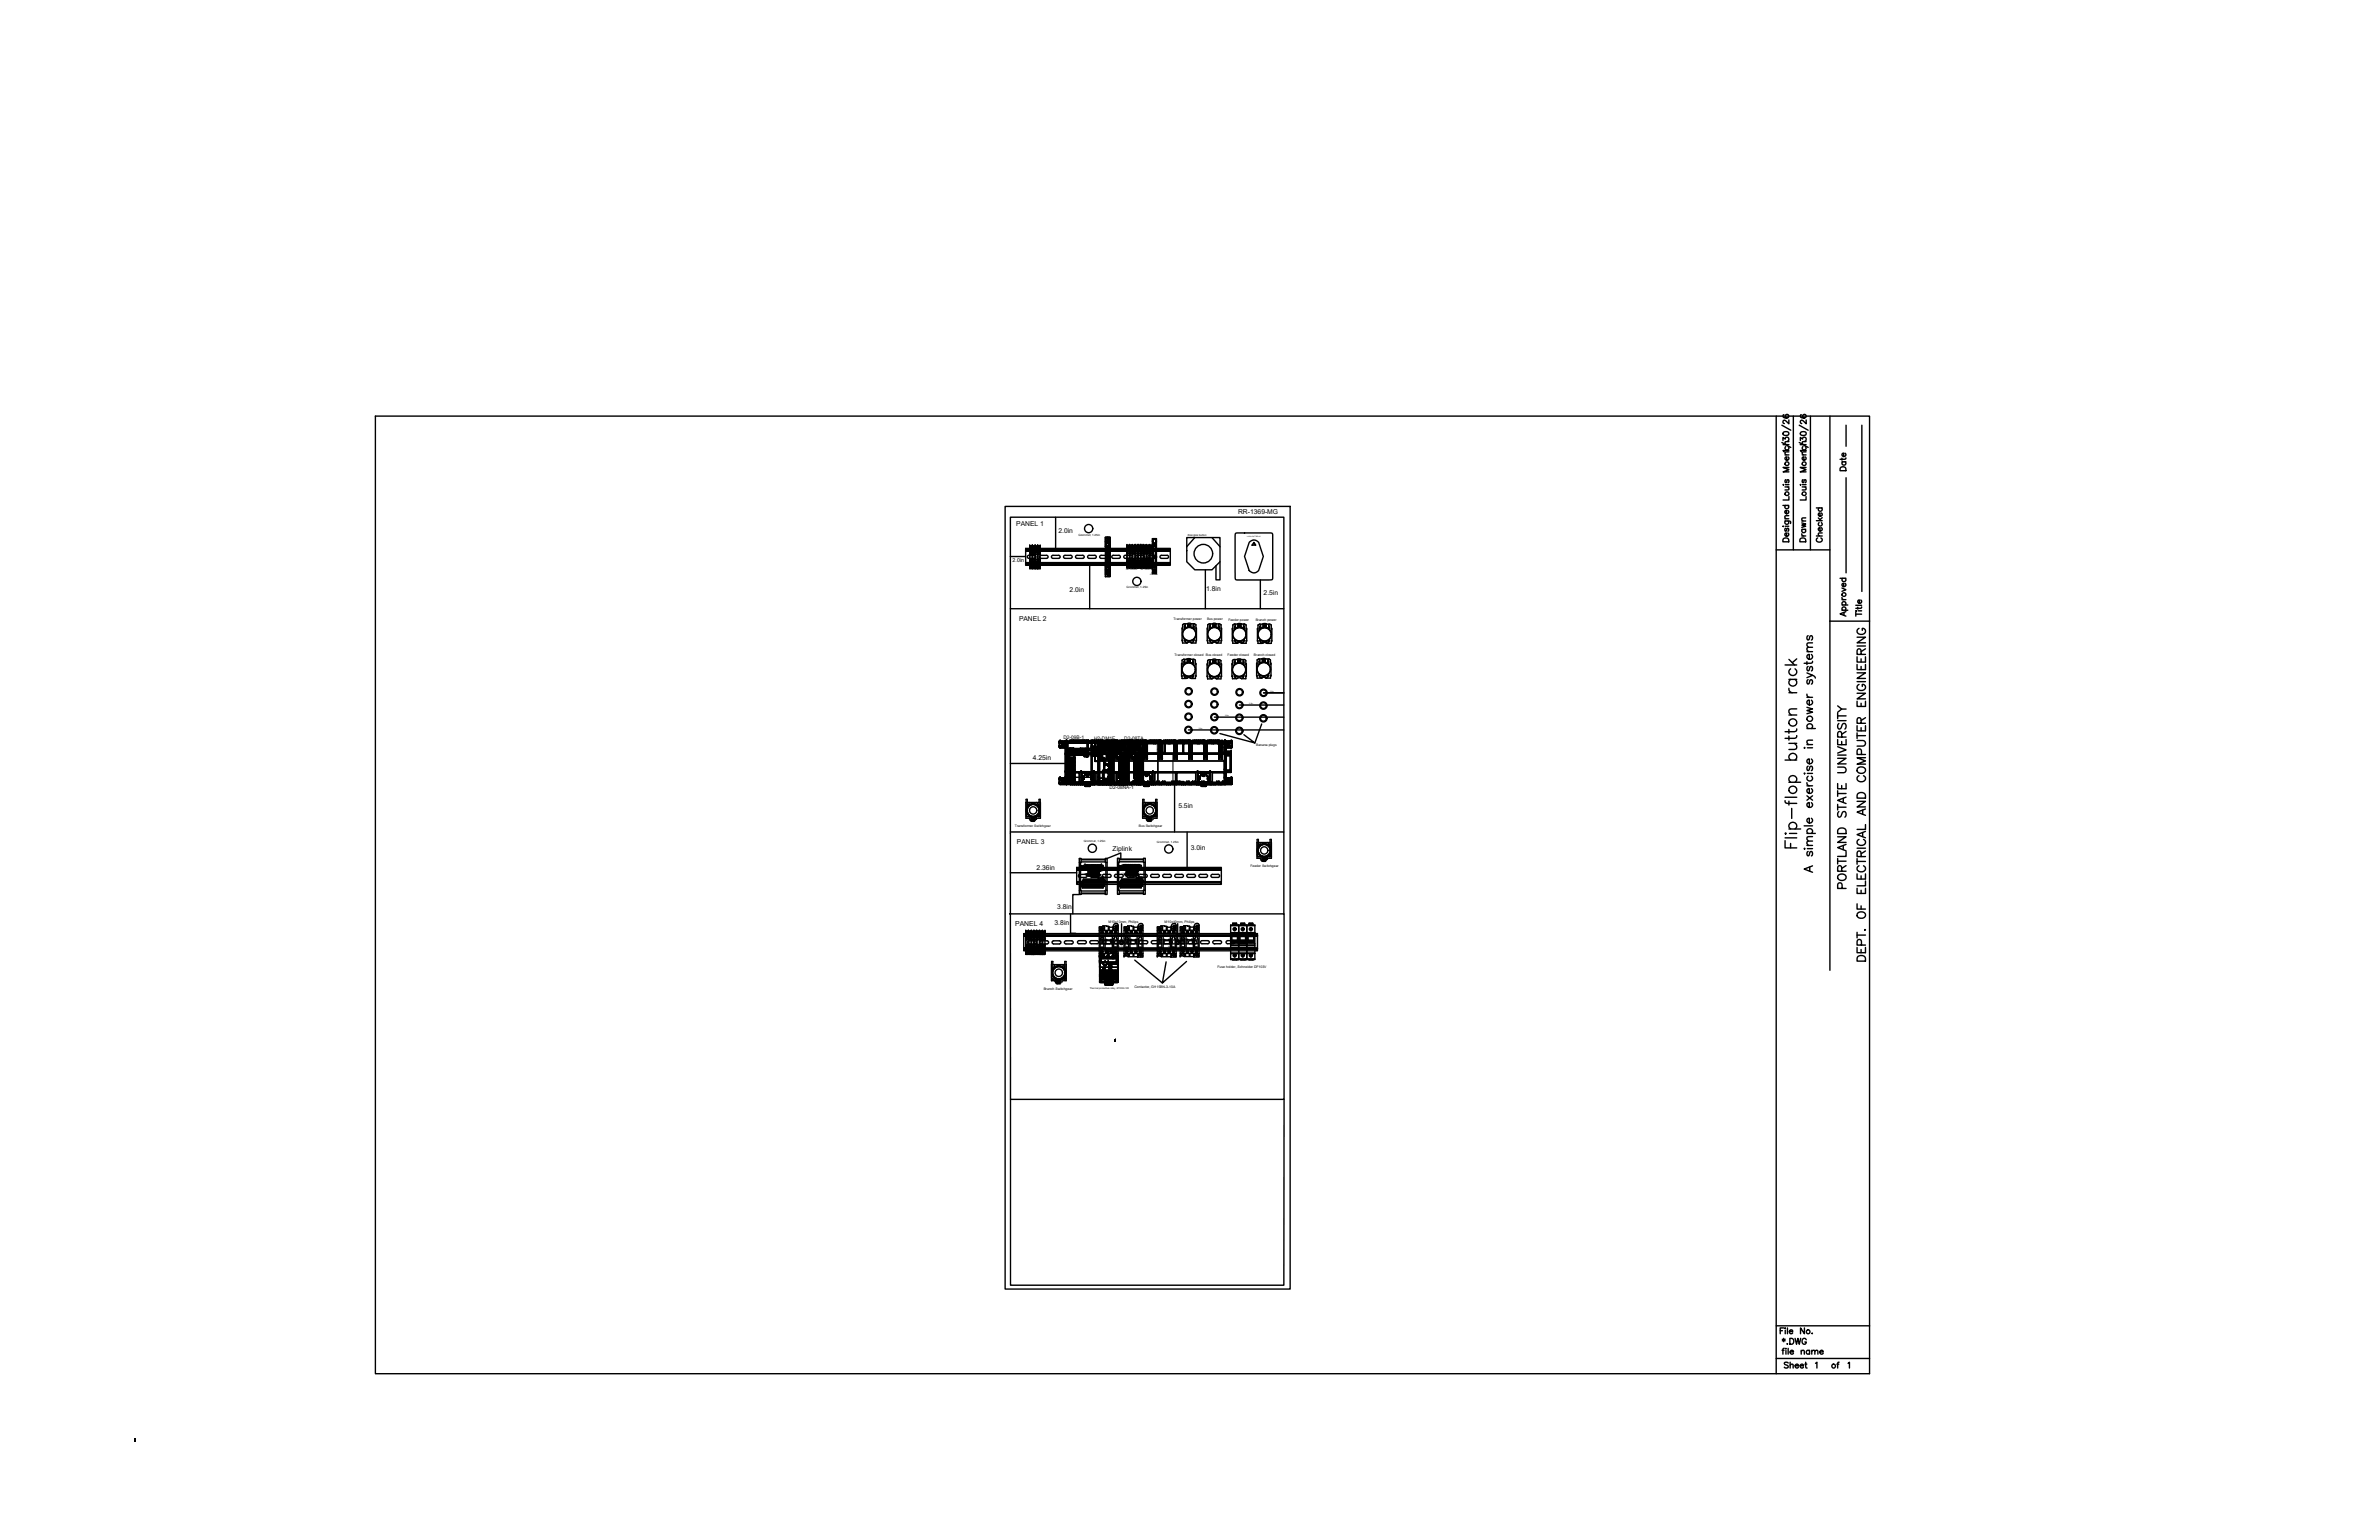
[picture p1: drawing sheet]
<svg xmlns="http://www.w3.org/2000/svg" width="432mm" height="279mm" viewBox="0 0 432 279" stroke-linecap="round" stroke-linejoin="round" font-family="sans-serif">
<defs><g id="words">
<text font-size="4" x="323.1" y="249.4">Sheet of</text>
<g font-size="3.1">
<text x="201.4" y="158.4" transform="rotate(-90 201.4 158.4)">12</text>
<text x="206" y="158.4">12</text>
<text x="206.4" y="161.2">10</text>
</g>
<g font-size="2.6">
<text x="195.4" y="161.9">11</text>
<text x="195.4" y="158.4">P1</text>
<text x="199.3" y="161.9">20</text>
<text x="201.8" y="161.2" transform="rotate(-90 201.8 161.2)">10</text>
<text x="202.1" y="161.9">11</text>
<text x="202.5" y="158.4">P1</text>
<text x="205" y="158.8" transform="rotate(-90 205 158.8)">13</text>
<text x="206.4" y="161.9">20</text>
</g>
<g font-size="1.2">
<text x="184.4" y="95.5">PANEL 1</text>
<text x="224.7" y="93.2">RR-1369-MG</text>
<text x="192.1" y="96.8">2.0in</text>
<text x="194.1" y="107.4">2.0in</text>
<text x="218.9" y="107.3">1.8in</text>
<text x="185" y="112.7">PANEL 2</text>
<text x="229.4" y="108">2.5in</text>
<text x="187.5" y="137.9">4.25in</text>
<text x="213.9" y="146.7">5.5in</text>
<text x="184.6" y="153">PANEL 3</text>
<text x="201.9" y="154.4">Ziplink</text>
<text x="216.1" y="154.2">3.0in</text>
<text x="188.2" y="157.9">2.36in</text>
<text x="191.4" y="167.8">3.8in</text>
<text x="191.9" y="164.9">3.8in</text>
<text x="184.3" y="168">PANEL 4</text>
</g>
<text font-size="1" x="183.8" y="102">2.0in</text>
<g font-size=".9">
<text x="193" y="134">D2-09B-1</text>
<text x="198.6" y="134.2">H2-DM1E</text>
<text x="204.1" y="134.2">D2-08TA</text>
<text x="201.4" y="143.2">D2-08NA-1</text>
</g>
<g font-size=".6">
<text x="213" y="112.5">Transformer power</text>
<text x="219.1" y="112.6">Bus power</text>
<text x="222.9" y="112.6">Feeder power</text>
<text x="227.9" y="112.6">Branch power</text>
<text x="213.2" y="119">Transformer closed Bus closed</text>
<text x="222.8" y="119.1">Feeder closed</text>
<text x="227.6" y="119">Branch closed</text>
<text x="228" y="135.4">Banana plugs</text>
<text x="184.2" y="150">Transformer Switchgear</text>
<text x="206.7" y="150">Bus Switchgear</text>
<text x="227" y="157.3">Feeder Switchgear</text>
<text x="201.2" y="167.4">M10x10mm, Philips</text>
<text x="211.4" y="167.4">M10x10mm, Philips</text>
<text x="189.4" y="179.5">Branch Switchgear</text>
<text x="205.9" y="179.3">Contactor, GH15BN-3-10A</text>
<text x="221" y="175.6">Fuse holder, Schneider DF103V</text>
</g>
<g font-size=".5">
<text x="195.7" y="97.2">Grommet, 1.25in</text>
<text x="215.6" y="97.2">Energize button</text>
<text x="204.5" y="106.7">Grommet, 1.25in</text>
<text x="196.7" y="152.8">Grommet, 1.25in</text>
<text x="210" y="153">Grommet, 1.25in</text>
</g>
<text font-size=".4" x="197.8" y="179.3">Thermal protective relay, RTD32-120</text>
<g font-size=".3">
<text x="206" y="98.9">DN-T12W-A</text>
<text x="226.4" y="97.4">LOCK-OUT RELAY</text>
<text x="204.4" y="103.5">DN-T12GRN-A</text>
<text x="207" y="103.4">DN-T12RED-A</text>
<text x="208.8" y="104.4">DN-F6MN</text>
<text x="230.5" y="125.5">2.0in</text>
<text x="222.4" y="129.8">2.0in</text>
<text x="226.8" y="127.7">2.0in</text>
<text x="217.6" y="132.2">2.0in</text>
<text x="201.9" y="171.8">Washer, M10, 0.75in OD</text>
<text x="212" y="171.8">Washer, M10, 0.75in OD</text>
</g>
</g></defs>
<!-- layer: 0 -->
<g fill="none" stroke="#000" stroke-width=".25">
<path d="M322.4 75.5v173.7M186.2 100h26.2v2.1h-26.2zM186.2 99.8h26.2l-26.2 .1h26.2v.1h-26.2zM186.2 99.5h26.2v.3h-26.2zM200.6 97.5l.5 .1zM200.6 97.5h.5zM200.6 98.3l.5 .1zM200.6 97.6h.5h-.1l.1 .7h-.5zM200.6 98.4h.9v.7h-.9zM200.6 99.1l.1 .5zM200.6 99.6l.1 2.8zM200.6 98.5h.2v4.9h-.2z"/>
<path d="M200.6 97.6v.7M200.7 99.1h.4v3.7h-.4zM200.7 97.7h.7v.6h-.7zM200.7 97.6l.7 .1zM200.7 98.3l.1 .2zM200.8 98.5h.1M200.8 98.2v5M200.9 99.1h.3v3.7h-.3zM200.9 99.4l.2-.2 .1 .2M200.9 98.6l-.1 .2 .3 .2 .2-.2-.1-.2M200.9 98.6h.3M200.9 98.3h.3v.2h-.3z"/>
<path d="M200.9 98.6v-.4h-.1v5h.1l-.1-.1 .3-.2 .2 .2v.1M200.9 98.5h.3zM201.1 98.5l.2 .3-.2 .3M201.1 98.5l-.3 .3 .3 .3M201.1 97.5h.4zM201.1 97.5l.4 .1zM201.1 98.3l.4 .1zM201.1 97.6h.4v.7h-.4h.1zM201.1 98.5h.1M201.1 99.1h.3v3.7h-.3zM201.1 99.1h.1M201.2 98.6v-.4h.2v5h-.1"/>
<path d="M201.4 98.3v.2zM201.4 98.5h.1v4.9h-.1zM201.4 98.5h.1M201.4 99.1l.1 .5zM201.4 99.6l.1 2.8zM201.5 97.6v.7M201.5 99.1v.5M209.2 97.8h.6v.8M209.2 97.7h.7v6.3h-.7zM209.2 98.4h.1M209.2 98.3h.1M209.2 98.2h.1"/>
<path d="M209.2 98.1h.1M209.2 98h.1M209.2 97.9h.7M209.2 98.5v.1M209.2 98.5h.6M209.3 97.8v.8M209.3 98.5h.5M209.4 99.2h.3v1.8h-.3zM209.4 98.8h.3M209.4 98.7h.3M209.4 98.6l.3 .1-.3-.1v.3h.3M209.7 98.7l-.2-.1-.1 .2 .1 .1 .2-.1"/>
<path d="M209.7 98.9v-.2v.2M209.8 98.4h.1M209.8 98.3h.1M209.8 98.2h.1M209.8 98.1h.1M209.8 98h.1M209.8 98.5l.1 4.9M216.9 97.5h3.1l1.4 1.7v2.7l-1.4 1.5h-3.1l-1.5-1.5v-2.7zM216.9 97.5h-1.5v1.7M220 97.5h1.4v1.7M224.3 96.8l5.9-.1a.59 .59 0 0 1 .7 .1 .59 .59 0 0 1 .1 .7v7a.53 .53 0 0 1 0 .6 .53 .53 0 0 1-.7 .1h-5.6a.45 .45 0 0 1-.5-.1 .45 .45 0 0 1 0-.5zM226.7 98.4a1.07 1.07 0 0 1 1.8 0l.8 2.5-.7 2.3a1.03 1.03 0 0 1-.8 .7 1.03 1.03 0 0 1-1.1-.4l-.8-2.6z"/>
<path d="M227.6 98.4l.3 .5h-.6zM186.2 102.3l26.2-.1h-26.2l26.2 .1v.3h-26.2v-.3h26.2M186.2 102.1h26.2v.1h-26.2zM186.5 100.9l.2-.1 1.1-.1a.28 .28 0 0 1 .2 .3 .28 .28 0 0 1-.2 .3h-1.1a.28 .28 0 0 1-.2-.4zM188.7 100.9l.2-.1 1.1-.1a.28 .28 0 0 1 .2 .3 .28 .28 0 0 1-.2 .3h-1.1a.28 .28 0 0 1-.2-.4zM190.9 100.9l.2-.1 1-.1a.28 .28 0 0 1 .3 .3 .28 .28 0 0 1-.3 .3h-1a.28 .28 0 0 1-.2-.4zM193.1 100.9l.2-.1 1-.1a.28 .28 0 0 1 .3 .3 .28 .28 0 0 1-.3 .3h-1a.28 .28 0 0 1-.2-.4zM195.2 100.9l.3-.1 1-.1a.28 .28 0 0 1 .3 .3 .28 .28 0 0 1-.3 .3h-1a.28 .28 0 0 1-.3-.4zM197.7 100.7a.28 .28 0 0 0-.3 .3 .28 .28 0 0 0 .3 .3M197.7 100.8l1-.1a.28 .28 0 0 1 .3 .3 .28 .28 0 0 1-.3 .3h-1M200.6 103.4h.9l-.5 .1v1.1h.5h-.9zM200.6 102.4l.1 .4z"/>
<path d="M200.6 102.8h.9v1.5h-.2v-.8h-.5v.8h-.2zM200.8 103.2l.1 .2zM200.9 100.1l.2-.2 .1 .2M200.9 103.3h.3v.1h-.3zM200.9 100.7a.28 .28 0 0 1 .3 .3 .28 .28 0 0 1-.3 .3M200.9 100.8l-1-.1a.28 .28 0 0 0-.3 .3 .28 .28 0 0 0 .3 .3h1M201 103.5h.5h-.4v.2h.4v.1h-.4v.2h.4v.1h-.4v.1h.4v.2h-.4v.1l.4 .1h-.5zM201.1 102.8l.2 .3-.2 .3M201.1 102.8l-.3 .3 .3 .2M201.1 102.8h.1M201.1 103.4h.1M201.1 103.5h.4v.2h-.4z"/>
<path d="M201.1 103.7h.4zM201.1 103.5l.4 .1zM201.1 103.8h.4zM201.1 103.9l.4 .1zM201.1 103.8h.4v.2h-.4zM201.1 104.1h.4zM201.1 104h.4v.3h-.4zM201.1 104.2h.4zM201.1 104.3h.4v.2h-.4zM201.1 104.5h.4zM201.1 104.4h.4zM201.2 103.3l.2-.1v.2z"/>
<path d="M201.4 102.4l.1 .4zM203.1 100.7a.28 .28 0 0 1 .3 .3 .28 .28 0 0 1-.3 .3M203.1 100.8l-1-.1a.28 .28 0 0 0-.3 .3 .28 .28 0 0 0 .3 .3h1M204 100.9l.2-.1 1.1-.1a.28 .28 0 0 1 .2 .3 .28 .28 0 0 1-.2 .3h-1.1a.28 .28 0 0 1-.2-.4zM206.2 100.9l.2-.1 1.1-.1a.28 .28 0 0 1 .2 .3 .28 .28 0 0 1-.2 .3h-1.1a.28 .28 0 0 1-.2-.4zM208.4 100.9l.2-.1 1.1-.1a.28 .28 0 0 1 .2 .3 .28 .28 0 0 1-.2 .3h-1.1a.28 .28 0 0 1-.2-.4zM209.2 103.4h.7h-.7M209.2 104h.7M209.2 103.9h.7M209.2 103.3h.7M209.2 103.2h.7M209.3 103.7h.5"/>
<path d="M209.3 103.6h.5M209.3 103.5h.5M209.3 103.4v.4M209.4 102.9l.1 .1 .2-.1M209.4 101.2h.3v1.3h-.3zM209.4 102.3h.3M209.4 102.8h.3M209.4 102.7l.3 .1M209.7 102.8l-.2-.1-.1 .2 .2 .1 .1-.1h-.3M209.7 102.8v.1M209.7 102.8l-.3-.1v.2M209.8 103.4v.4"/>
<path d="M209.9 103.8h-.7h.7M209.9 103.8v.3M210.6 100.9l.2-.1 1-.1a.28 .28 0 0 1 .3 .3 .28 .28 0 0 1-.3 .3h-1a.28 .28 0 0 1-.2-.4zM214.5 119.8l.3-.2h.7v.7M214.6 119.8v.8h-.1M214.6 116.2v.5h.8M214.7 113.9h-.1v2.4M214.9 113.2h.7v.6M214.9 113.2l-.2 .1v.8h-.1M215 113.6v.6M215 115.9l.1 .4M215 119.9l-.1 .2v.5"/>
<path d="M215 119.6v.9M215.1 116.3h.1M215.1 113.6v.4M215.1 116v.5l.4 .1M215.1 113.6h.1M215.1 113.4l-.1 .2M215.1 116.2h.1a1.71 1.71 0 0 0 1.4 0M215.1 113.2v.8M215.4 119.6l.3-.1 .5 .1M215.5 119.8h.5M215.5 120h.5M215.5 119.7h.5"/>
<path d="M215.5 120v.1M215.6 113.1h.4l.2 .1M215.6 113.1l-.1 .1M215.6 116.6h-.1M215.6 113.8l-.5 .1M215.6 113.6h.1M215.6 113.5h.5M215.6 113.4h.5M215.6 119.9h.3v.2h-.2zM215.6 113.5v.1M215.7 113.5h.3v.1l-.2 .1zM216 120v.1"/>
<path d="M216 113.6h.1M216.1 113.3h.1M216.1 113.3h-.5M216.1 113.5v.1M216.1 113.8l.5 .1M216.1 113.6h.1M216.1 116.6h.1M216.5 119.9l.2 .2v.5M216.5 119.6v.9M216.6 113.4l.1 .2M216.6 113.6h.1M216.6 113.2v.8"/>
<path d="M216.6 116v.5l-.4 .1M216.6 113.6v.4M216.6 116.3h.1M216.7 115.9l-.1 .4M216.7 113.6v.6M216.8 113.2h-.7v.6M216.8 113.2l.3 .1v.8h.1M217 119.8v.8h.1M217 119.8l-.3-.2h-.7v.7M217.1 113.9h.1l-.1 2.4M217.2 116.2l-.1 .5h-.8a.68 .68 0 0 0-.9 0M219.1 116.2l.1 .5h.8a.68 .68 0 0 1 .8 0h.8l.1-.5"/>
<path d="M219.2 119.9v.7h-.1M219.2 114h-.1l.1 2.3M219.2 119.8v.1M219.2 119.8l.3-.1h.6v.6M219.5 113.2l-.3 .1v.8h-.1M219.5 113.2h.1M219.5 113.2h.7v.6M219.5 115.9l.1 .4M219.6 116.3l.1 .1M219.7 119.9l-.2 .3v.5M219.7 116.2a1.62 1.62 0 0 0 1.5 0M219.7 119.7v.8"/>
<path d="M219.7 116v.5l.4 .1M219.7 113.6v.5M219.7 113.4l-.2 .3v.5M219.7 113.2v.8M220 113.2l.3-.1 .5 .1M220.1 116.6h.1M220.1 119.9h.6M220.1 119.8h.6M220.2 116.6h-.1M220.2 113.8l-.5 .1M220.2 113.6h.1M220.2 113.5h.5"/>
<path d="M220.2 113.4h.5M220.2 113.8h.1M220.2 113.5v.1M220.3 113.5h.3v.1l-.3 .1zM220.6 113.3h.1M220.7 113.3h-.5M220.7 113.8h.1M220.7 113.8l.5 .1M220.7 113.6h-.1M220.7 119.6h-.4l-.3 .1M220.7 119.6l.1 .1M221.1 119.9l.2 .3v.5"/>
<path d="M221.1 119.7v.8M221.2 113.4l.1 .3v.5M221.2 113.6v.1M221.2 113.2v.9M221.2 116v.5l-.3 .1h-.2M221.3 115.9l-.1 .5M221.3 113.2l.3 .1v.8h.1M221.3 113.2h-.6v.6M221.4 101.9v3.3h-.7v-2.5M221.6 119.8v.8h.1M221.6 119.8l-.3-.1h-.6l-.1 .6M221.6 114h.1l-.1 2.3"/>
<path d="M223.7 116.2l.1 .5h.7a.68 .68 0 0 1 .9 0M223.8 114h-.1l.1 2.3M224.1 116l.1 .4M224.2 119.9l-.2 .2v.5M224.2 119.7v.8M224.2 116.2h.1M224.2 116.1v.4l.4 .2M224.2 113.6v.5M224.2 113.5l-.1 .2v.5M224.2 113.2v.9M224.5 119.6l.3-.1 .5 .1M224.6 113.2l.3-.1 .5 .1"/>
<path d="M224.7 119.9h.5M224.7 120h.5M224.7 119.8h.1M224.7 119.8h.4M224.7 120v.1M224.7 116.6h.1M224.7 113.8l-.5 .1M224.7 113.7h.1M224.7 113.6h.5M224.7 113.4h.5M224.7 113.9v-.7h-.7l-.2 .2v.8h-.1M224.7 113.6v.1"/>
<path d="M224.8 120v.2l.3-.1v-.1h-.3M224.8 113.6h.3v.1l-.2 .1zM225.1 119.8h.1M225.1 113.7h.1M225.2 113.3v.1M225.2 113.3l-.5 .1M225.2 113.9h.1M225.2 113.8l.3 .1M225.2 113.7h.1M225.2 116.6h.1M225.5 113.9h.2M225.6 116.2a1.54 1.54 0 0 1-1.4 0"/>
<path d="M225.6 116.2h.1M225.6 119.9l.2 .2v.5M225.6 119.7l.1 .8M225.7 113.5l.2 .2M225.7 113.6v.5M225.7 113.2v.9M225.7 116.1v.4l-.4 .2M225.8 116l-.1 .4M225.9 113.7v.5M226.1 113.4l.1 .8h.1M226.1 113.4l-.2-.2h-.7v.7M226.2 114h.1v2.3h-.1"/>
<path d="M226.3 116.2h-.1v.5h-.8M228.2 119.7v.8h-.1M228.2 116.2h.1v.5h.8a.68 .68 0 0 1 .9 0h.8v-.5M228.3 114h-.1v2.3h.1M228.5 119.5l-.3 .2M228.5 119.6h.6v.6M228.6 113.2l-.3 .2v.8h-.1M228.6 113.2h.7v.7M228.6 119.9v.1M228.7 119.8l-.2 .2v.5M228.7 119.6l-.1 .8M228.7 116l.1 .4"/>
<path d="M228.8 116.2a1.62 1.62 0 0 0 1.5 0M228.8 116.1v.4l.2 .2 .3-.1M228.8 113.6v.1M228.8 113.5l-.2 .2 .1 .5M228.8 113.2v.9M229.1 119.8h.5M229.1 120h.1M229.1 119.9h.5M229.1 119.7h.5M229.1 113.2l.3-.1 .5 .1M229.2 119.9h.3l.1 .1-.3 .1zM229.3 113.8l-.5 .1"/>
<path d="M229.3 113.7h.1M229.3 113.6h.5M229.3 113.5h.5M229.3 113.4h.1M229.3 113.4h.5M229.3 113.6v.1M229.4 113.6v.1M229.4 113.6h.3M229.6 119.9v.1M229.6 120h.1M229.7 119.5l-.4-.1-.3 .2M229.7 119.5l.1 .1"/>
<path d="M229.7 113.6l-.1 .2-.2-.1M229.8 113.4h.1M229.8 113.9h.1M229.8 113.8l.5 .1M229.8 113.7h-.1M230.1 119.8l.2 .2v.5M230.1 119.9v.5M230.1 119.6v.8M230.3 113.5l.1 .2v.5M230.3 113.6v.5M230.3 113.2v.9M230.3 116.1v.4l-.2 .2-.3-.1"/>
<path d="M230.3 119.5l.3 .2v.8h.1M230.3 119.6h-.7v.6M230.4 116l-.1 .4M230.4 113.2l.3 .2v.8h.1M230.5 113.2h-.7v.7M230.7 114h.1v2.3M192.3 135.5l.1 .2M192.3 134.6v.3h.4M192.3 135.5h.1M192.3 134.6h.1M192.3 134.9h.1M192.3 135.3h.1"/>
<path d="M192.3 134.6v.2h.4M192.3 134.5h.1M192.3 135.6h.1M192.3 134.5l.1 .1M192.3 135.5l.1 .1M192.4 134.6v.2h.3M192.4 134.8l-.1 .1M192.4 134.8h.1M192.4 134.6h.1M192.4 135.5h.1M192.4 135.3h.1M192.4 135.6h-.1"/>
<path d="M192.4 134.4l-.1 .2M192.4 134.5l-.1 .1M192.4 135.7h.9v1.1h29.3v-1.1M192.4 134.5h1.2M192.4 135.7h.1M192.4 134.5h.1M192.4 135.6v.1M192.4 135.6h.1M192.4 134.5h1M192.4 135.7h.9M192.4 134.5h31.1M192.4 135.6h.9"/>
<path d="M192.4 134.5h1.1M192.7 134.9l.2 .2-.2 .2M192.7 134.8a.28 .28 0 0 1 .3 .3 .28 .28 0 0 1-.3 .2M192.7 135.3h-.4v.2M192.7 135.3h.1M192.7 135.3h-.3v.2M192.7 134.8v.1M192.7 135.3h-.4l.1 .3 1 .1M192.7 134.9h.1M192.7 134.8h.1M192.8 134.7a.41 .41 0 0 1 .3 .4 .41 .41 0 0 1-.3 .4M192.8 134.7h.1"/>
<path d="M192.8 135.5h.1M192.8 134.7h.5v.8h-.5h.5v-.8zM192.9 135h.1M192.9 135.2h.1M193 134.9l-.1 .1M193.1 135.2h.1M193.1 134.9h.1M193.3 135.7l.1 .1M193.3 136.8v3.3M193.3 135.7h.1M193.3 135.6v.1M193.3 135.6h.1"/>
<path d="M193.3 134.6h.1M193.3 134.7h.1M193.3 136.8h.1M193.3 135.5h.1M193.3 136.8h29.3M193.3 134.6v1M193.3 135.7v5.4M193.4 134.5v.1M193.4 134.5h.1M193.4 134.5l-.1 .1M193.4 134.5v1.2M193.4 135.7h.1"/>
<path d="M193.4 134.6h.1M193.4 134.6v7.6zM193.4 135.8h.2M193.4 134.7l.2-.2h4.4l.2 .2M193.4 135.8h.1M193.4 135.6h.1M193.4 134.8h.1M193.4 137.4h.1M193.5 134.5h.1M193.5 134.8v2.6M193.5 134.5v.3M193.6 134.4h.1"/>
<path d="M193.6 134.5h-.2M193.6 134.5h.1M193.6 134.5l-.2 .1M193.6 134.4l-.2 .2M193.6 134.8h-.2M193.6 135.8h4.4v5.2h-2.9v-3.6h-1.5zM193.6 134.5v.3h4.4v-.3M193.6 137.4h-.2h1.7v4.4M193.6 135.8h.1M193.6 137.4h.1M193.6 134.8h.1M193.6 134.8v1"/>
<path d="M193.7 134.7h5zM193.7 134.7v7.4zM193.7 136.2h4.5v.6h-4.5M193.7 134.7h.1M193.7 136.8h.1M193.7 136.2h.1M193.8 134.7h3.5v1.9h-3.5zM193.8 134.7h.1M193.8 136.6h.1M193.8 134.8v7.1v-7.1M193.8 134.8h.1M193.9 136.9l3.7 .1z"/>
<path d="M193.9 137h.1M194 136l.1 .1 .1-.2a.35 .35 0 0 1 .5 .3 .35 .35 0 0 1-.6 .3v-.2l-.1 .1zM194 136l.3 .2M194 136h.1M194 136v.2M194 136.3h.1M194 137.5l.2 .1zM194 137.6h.1M194 137.5h.1M194 139.5h.1M194 139.7h.1M194 138.9h.1"/>
<path d="M194 139h.1M194 138.2h.1M194 138.3h.1M194 137.7h.1M194 137.5v4.3M194 137.5h1M194 137.6h1M194 137.4v4.4v-4.4M194 137.4h.1M194 136.2v.2M194 136.5h.1M194 136.2h.1"/>
<path d="M194.1 136.3h.1M194.1 134.7h.8h-.8M194.1 134.7v-.2v.2M194.1 134.7h.1M194.1 136.1h.1M194.1 134.5h.1M194.2 139.7h.1v.5h-.1zM194.2 139h.1v.5h-.1zM194.2 138.3h.1v.6h-.1zM194.2 137.7h.1v.5h-.1zM194.2 137.7h-.2h1h-.1M194.2 138.3h-.2h1h-.1"/>
<path d="M194.2 138.2h-.2h1h-.1M194.2 139h-.2h1h-.1M194.2 138.9h-.2h1h-.1M194.2 139.7h-.2h1h-.1M194.2 139.5h-.2h1h-.1M194.2 137.5h.7l-.7 .1M194.2 137.5h.1M194.2 137.6h.1M194.2 139.5h.1M194.2 139.7h.1M194.2 138.9h.1M194.2 139h.1"/>
<path d="M194.2 138.2h.1M194.2 138.3h.1M194.2 137.7h.1M194.2 137.5v.1M194.2 137.7v.5M194.2 138.3v.6M194.2 139v.5M194.2 139.7v.5M194.2 135.9a.35 .35 0 0 1 .5 .3 .35 .35 0 0 1-.6 .3v-.2l.1-.1v.2l.2-.1 .1-.2-.1-.1-.3 .1M194.2 135.9h.1M194.2 135.9l-.1 .2M194.2 136.4h.1"/>
<path d="M194.2 136.2h.1M194.2 136.1h.1M194.3 139.7h.5v.5h-.5zM194.3 139h.5v.5h-.5zM194.3 138.3h.5v.6h-.5zM194.3 137.7h.5v.5h-.5zM194.3 137.7h.1M194.3 138.3h.1M194.3 138.2h.1M194.3 139h.1M194.3 138.9h.1M194.3 139.7h.1"/>
<path d="M194.3 139.5h.1M194.3 134.7h.1h-.1M194.3 134.5v.2v-.2M194.3 134.7h.1v-.2v.2M194.3 134.7v-.2v.2M194.3 134.7h.1M194.3 134.5h.1M194.3 136h.2v.3l-.3 .1v-.3M194.3 136h.1M194.3 136l-.1 .1M194.3 139.9h.1M194.3 139.3h.1"/>
<path d="M194.3 138.6h.1M194.3 138h.1M194.3 136.5h.1M194.3 139.9l.2-.2 .3 .2M194.3 139.3l.2-.3 .3 .3M194.3 138.6l.2-.2 .3 .2M194.3 138l.2-.3 .3 .3M194.3 139.9l.2 .3 .3-.3M194.3 139.3l.2 .2 .3-.2M194.3 138.6l.2 .2 .3-.2M194.3 138l.2 .2 .3-.2M194.3 137.9h.2"/>
<path d="M194.3 138.5h.2M194.3 139.2h.2M194.3 139.8h.2M194.3 139.4h.2M194.3 138.7h.2M194.3 138.1h.2M194.3 136.2l-.3 .2M194.3 136.2h.1M194.3 136.4h.1M194.3 137.9l.2-.1 .2 .1M194.3 138.6l.2-.1 .2 .1M194.3 139.2h.2h.2"/>
<path d="M194.3 139.9l.2-.1 .2 .1M194.3 139.9l.2 .1 .2-.1M194.3 139.3l.2 .1 .2-.1M194.3 138.6h.4M194.3 138h.4M194.3 138h.3M194.3 138.6h.3M194.3 139.3l.2 .1 .1-.1M194.3 139.9l.2 .1 .1-.1M194.3 137.9v.1M194.3 139.2v.1M194.4 137.8h.3"/>
<path d="M194.4 138.4h.3M194.4 139.1h.3M194.4 139.7h.3M194.4 139.4h.3M194.4 138.8h.3M194.4 138.1h.3M194.4 136h.1M194.4 135.9h.1M194.4 139.7h.1M194.4 139.1h.1M194.4 138.4h.1M194.4 137.8h.1"/>
<path d="M194.4 138.2h.1M194.4 138.8h.1M194.4 139.5h.1M194.4 139.3l.1 .2 .1-.2M194.4 138l.1 .2 .1-.2M194.4 134.5h-.1h.1M194.4 134.7v-.2v.2M194.4 134.7h.1M194.4 134.5h.1M194.5 137.9h.1M194.5 138.6h.1M194.5 139.2h.1"/>
<path d="M194.5 139.9h.1M194.5 139.3h.1M194.5 138h.1M194.5 137.8h.1M194.5 138.5h.1M194.5 139.8h.1M194.5 140h.1M194.5 139.4h.1M194.5 138.7h.1M194.5 138.1h.1M194.5 137.7l-.1 .2M194.5 138.4l-.1 .2"/>
<path d="M194.5 139l-.1 .2M194.5 139.7l-.1 .2M194.5 136.1h.1M194.6 137.7v.2M194.6 138.4v.2M194.6 139v.2M194.6 139.7v.2M194.6 137.9h.1M194.6 138.5h.1M194.6 139.2h.1M194.6 139.8h.1M194.6 139.4h.1"/>
<path d="M194.6 138.7h.1M194.6 138.1h.1M194.6 137.8h.1M194.6 138.6h.1M194.6 139.9h.1M194.6 140h.1M194.6 139.3h.1M194.6 138h.1M194.6 136.5h.1M194.6 134.7h.2h-.2M194.6 134.5v.2v-.2M194.6 134.7h.2v-.2v.2"/>
<path d="M194.6 134.7v-.2v.2M194.6 134.7h.1M194.6 134.5h.1M194.6 134.7h.2M194.6 139.9v.3l-.2-.3M194.6 138.6v.2l-.2-.2M194.6 136.1h.1M194.6 139.7h.1M194.6 139.1h.1M194.6 138.4h.1M194.6 138.2h.1M194.6 138.8h.1"/>
<path d="M194.6 139.5h.1M194.7 136h.1l-.1 .5h-.1zM194.7 136h.1M194.7 137.9v.1M194.7 138.6h.1M194.7 139.2v.1M194.7 139.9h.1M194.7 137.9h.1M194.7 139.2h.1M194.7 139.3h.1M194.7 138h.1M194.7 136.5h.1"/>
<path d="M194.7 135.9l.1 .1zM194.7 135.9h.1M194.8 139.9h.1M194.8 139.3h.1M194.8 138.6h.1M194.8 138h.1M194.8 136.5h.1M194.8 138.6h-.2M194.8 139.9h-.2M194.8 139.7l.1 .5zM194.8 139l.1 .5zM194.8 138.3l.1 .6z"/>
<path d="M194.8 137.7l.1 .5zM194.8 137.7h.1M194.8 138.3h.1M194.8 138.2h.1M194.8 139h.1M194.8 138.9h.1M194.8 139.7h.1M194.8 139.5h.1M194.8 134.5h-.2h.2M194.8 134.7v-.2v.2M194.8 134.7h.1M194.8 134.5h.1"/>
<path d="M194.8 136h.1M194.8 136.9h.1M194.8 135.9h.1M194.9 137.5l.1 .1zM194.9 137.6h.1M194.9 137.5h.1M194.9 139.5h.1M194.9 139.7h.1M194.9 138.9h.1M194.9 139h.1M194.9 138.2h.1M194.9 138.3h.1"/>
<path d="M194.9 137.7h.1M194.9 134.5h-.8h.8M194.9 134.7v-.2v.2M194.9 134.7h.1M194.9 134.5h.1M194.9 137.7v.5M194.9 138.3v.6M194.9 139v.5M194.9 139.7v.5M194.9 136h.2l-.2 .5h-.1zM194.9 136h.1M194.9 136.5h.1"/>
<path d="M194.9 136.8h.1M194.9 136.5v.3l.2 .1h-.3zM194.9 136.2v.3M194.9 136.2h.1M195 134.7h.1h-.1M195 134.5v.2v-.2M195 134.7h.1v-.2v.2M195 134.7v-.2v.2M195 134.7h.1M195 136.1h.1M195 134.5h.1M195 136h.1"/>
<path d="M195 137.5v4.3v-.1M195 137.6h.1M195 137.5h.1M195 139.5h.1M195 139.7h.1M195 138.9h.1M195 139h.1M195 138.2h.1M195 138.3h.1M195 137.7h.1M195 137.6v3.4M195.1 136.9h.1"/>
<path d="M195.1 137.4h-1.1h1.1M195.1 137.4h.1M195.1 136.7h.1M195.1 136.1h.1M195.1 136.8h.1M195.1 136.3h.1M195.1 136l-.2 .2M195.1 136h-.2l-.1 .5h.1M195.1 136h.1M195.1 136.6l.2-.1v.3l-.2 .1zM195.1 136.1l.4-.1v.3h-.3h.3l-.1 .1h-.3zM195.1 134.5h-.1h.1"/>
<path d="M195.1 134.7v-.2v.2M195.1 134.7h.1M195.1 134.5h.1M195.2 136.6h.1l-.1 .2zM195.2 136.9h.1M195.2 136.3l.1 .1M195.2 136.3h.1M195.2 136.2h.1M195.3 136.5h.1M195.3 136.6h.1M195.3 136.1l.1 .1zM195.3 136.4l.2-.1-.2 .2"/>
<path d="M195.3 136.4h.1M195.3 134.7h.2h-.2M195.3 134.5v.2v-.2M195.3 134.7h.2v-.2v.2M195.3 134.7v-.2v.2M195.3 134.7h.1M195.3 134.5h.1M195.3 134.7h.2M195.3 136.1h.1M195.3 136l.2 .2M195.3 136l-.2 .3 .2 .2M195.3 136h.1"/>
<path d="M195.4 136.3h.1M195.4 136.7h.1M195.4 136.2h.1M195.4 136.9h.1M195.4 136.7l.1 .1M195.5 136.6l.2-.1-.3 .2 .1 .1 .2-.1v.2h-.3zM195.5 134.5h-.2h.2M195.5 134.7v-.2v.2M195.5 134.7h.1M195.5 136.3h.1M195.5 134.5h.1M195.5 136.9h.1"/>
<path d="M195.5 136.3l.2 .2M195.5 136.2v.1h-.3M195.5 136.2h.1M195.5 136.8h.1M195.5 136.7h.1M195.6 136.7h.1M195.6 136.6h.1M195.6 136.1l.3-.1 .1 .2-.2-.1-.1 .2v.1l.3-.1-.1 .1h-.3zM195.6 136.5l.1 .1M195.6 136.5l-.2 .2 .1 .2h.2v-.2l-.2 .1M195.6 136.5h.1M195.6 136.8h.1"/>
<path d="M195.6 136.9h.1M195.7 136.7h.1M195.7 134.7h.1h-.1M195.7 136.3v.1M195.7 136.6l-.3 .1M195.7 134.5v.2v-.2M195.7 134.7h.1v-.2v.2M195.7 134.7v-.2v.2M195.7 134.7h.1M195.7 136.6h.1M195.7 136.9h.1M195.7 136.3h.1"/>
<path d="M195.7 134.5h.1M195.7 136.5h.1M195.7 136.4h.1M195.8 136.5l-.1 .4zM195.8 136.5h.1M195.8 136.1l-.1 .2M195.8 136.1h.2M195.8 136.1h.1M195.8 136.7l.1 .2M195.8 136.7h.1M195.8 136h.1M195.8 136.7l.1 .1h.1"/>
<path d="M195.8 136.3h.2l-.3 .2M195.8 136.3l-.1 .1M195.8 136.3h.1M195.8 134.5h-.1h.1M195.8 134.7v-.2v.2M195.8 134.7h.1M195.8 134.5h.1M195.9 136.6h.2l-.3 .1 .1 .1h.2l-.1 .1-.2-.1zM195.9 136.2h.1M195.9 136.9h.1M195.9 136.8h.1M196 136.3h.1"/>
<path d="M196 136.6l-.2 .1M196 136.6h.1M196 136.5l.1 .1M196 136.5l-.2 .2M196 136.1l-.3-.1-.2 .3M196 136.2h.1M196 136.1h.1M196 136.5h.1M196 136.4h.1M196 134.7h.2h-.2M196 134.5v.2v-.2M196 134.7h.2v-.2v.2"/>
<path d="M196 134.7v-.2v.2M196 134.7h.1M196 136h.1M196 134.5h.1M196 134.7h.2M196 136.8l-.1 .1M196 136.8h.1M196.1 136.1v-.2h.1l-.1 .4M196.1 136.1v.4M196.1 136.6h.1M196.1 136.1h.1M196.1 136.8h.1"/>
<path d="M196.1 136h.1M196.1 136.5h.1M196.1 135.9l.2 .1-.1 .5-.2-.1zM196.1 135.9h.1M196.1 136.3v.2M196.1 136.3h.1M196.2 136.9h.1M196.2 136.4h.1M196.2 136.5h.1M196.2 136.1h.1M196.2 134.5h-.2h.2M196.2 134.7v-.2v.2"/>
<path d="M196.2 134.7h.1M196.2 136h.1M196.2 134.5h.1M196.2 135.9h.1M196.2 136.7h.1M196.3 136.3h.1M196.3 136.1h.1M196.3 140h.1M196.3 136h.1M196.3 136.7h.1M196.4 134.7h.1h-.1M196.4 136h.3v.2l.2-.2h.2v.6l.2 .2 .1-.3v-.1l-.3 .1 .2-.6h.3v.2h-.3v.2a.3 .3 0 0 1 .3 .4 .3 .3 0 0 1-.5 .2v-.2l-.1 .2-.3-.1v-.5l-.4 .4h.3v.2h-.4l.4-.7-.1-.1-.2 .2z"/>
<path d="M196.4 136h.1M196.4 134.5v.2v-.2M196.4 134.7h.1v-.2v.2M196.4 134.7v-.2v.2M196.4 134.7h.1M196.4 134.5h.1M196.4 136.3h.1M196.4 136.5h.1M196.4 136.1h.1M196.5 136.6h.1M196.5 136.1h.1M196.5 134.5h-.1h.1"/>
<path d="M196.5 135.9h.1M196.5 134.7v-.2v.2M196.5 134.7h.1M196.5 134.5h.1M196.6 136.5h.1M196.6 136.1h.1M196.6 136.2h.1M196.6 136.9h.1M196.6 136.7h.1M196.7 136h.1M196.7 136.3h.1M196.7 134.7h.2h-.2"/>
<path d="M196.7 136.2h.1M196.7 136.8h.1M196.7 134.5v.2v-.2M196.7 134.7h.2v-.2v.2M196.7 134.7v-.2v.2M196.7 134.7h.1M196.7 134.5h.1M196.7 134.7h.2M196.7 136.1h.1M196.7 134.7h.8h-.8M196.8 136.1h.1M196.8 137.3h.1"/>
<path d="M196.8 137h.2v.3l-.1-.1-.1 .1zM196.8 137h.1M196.8 136.4h.1M196.8 136.7h.1M196.9 136.2h.1M196.9 136h.1M196.9 137h.1M196.9 137.1h.1M196.9 137.2h.1M196.9 137.3h.1M196.9 134.5h-.2h.2M196.9 134.7v-.2v.2"/>
<path d="M196.9 134.7h.1M196.9 134.5h.1M196.9 136.1l.1 .1-.1 .6zM196.9 136.1h.1M196.9 136.7h.1M197 136.1h.1M197 136.9h.1M197 135.9h.1M197 136.6h.1M197 137h.1M197 137.3h.1M197 136.4h.1"/>
<path d="M197.1 137.1h.1v.1h-.1zM197.1 134.7h.1h-.1M197.1 134.5v.2v-.2M197.1 134.7h.1v-.2v.2M197.1 134.7v-.2v.2M197.1 134.7h.1M197.1 134.5h.1M197.1 136.7h.1M197.1 137.2h.1M197.1 136.6h.1M197.1 137.3h.1M197.1 137.1h.1"/>
<path d="M197.1 136h.1M197.1 136.9h.1M197.1 136.5h.1M197.2 137.1l.1 .1 .1-.1-.1 .3zM197.2 137.1h.1M197.2 136.7h.1M197.2 136.6h.1M197.2 134.5h-.1h.1M197.2 134.7v-.2v.2M197.2 134.7h.1M197.2 137.3h.1M197.2 134.5h.1"/>
<path d="M197.3 136.7h.1M197.3 135.9h.1M197.3 136.5h.1M197.3 137.4h.1M197.3 136.9h.1M197.3 137.1h.1M197.3 136.3h.1M197.3 137.3h.1M197.3 136.4h.1M197.3 136.8h.1M197.3 137.2h.1M197.3 136.6h.1"/>
<path d="M197.3 134.7h.1M197.3 136.1h.1M197.3 137.3l.1-.2-.1 .1-.1-.1 .1 .3M197.3 137.3v.1M197.4 136.4h.1M197.4 137.1h.1M197.4 134.7h.2h-.2M197.4 136.3h.1M197.4 136.7h.1M197.4 134.5v.2v-.2M197.4 134.7h.2v-.2v.2M197.4 134.7v-.2v.2"/>
<path d="M197.4 134.7h.1M197.4 134.5h.1M197.4 134.7h.2M197.4 137.1h.2v.1h-.2zM197.4 136.5h.1M197.5 134.5h-.8h.8M197.5 134.7v-.2v.2M197.5 134.7h.1M197.5 134.5h.1M197.5 137.2h.1M197.5 136.8h.1M197.5 137.3h.1"/>
<path d="M197.5 137.1h.1M197.5 134.7h3.8v1.9h-3.8zM197.5 136.6h.1M197.5 136.3h.1M197.6 136.5h.1M197.6 134.5h-.2h.2M197.6 134.7v-.2v.2M197.6 134.7h.1M197.6 134.5h.1M197.6 136.1h.1M197.6 137h.1M197.6 135.9h.1"/>
<path d="M198 134.4l.2 .2M198 134.8h.2M198 134.5l.2 .1M198 135.8h.2M198 135.8h.1M198 134.5h.1M198 134.8h.1M198 134.8v1M198.1 135.4v1.8v-1.8M198.1 137.2h1.3h-1.3M198.1 135.4h.1M198.1 137.2h.1"/>
<path d="M198.1 134.5v.3M198.2 134.5h.1M198.2 134.8v7.1M198.2 134.7h.1h-.1M198.2 134.5v.2v-.2M198.2 134.7h.1v-.2v.2M198.2 134.7v-.2v.2M198.2 134.7h.1M198.2 134.6v7.6M198.2 134.6h.1M198.2 135.8h.1M198.2 134.8h.1"/>
<path d="M198.2 136.8h.1M198.2 136.2h.1M198.2 134.6v1.6M198.2 136.8v5.3M198.2 137h.3zM198.2 136.8h.3zM198.2 136.6h.3zM198.2 136.4h.3zM198.2 136.2h.3zM198.2 136l.3 .1zM198.2 135.8l.3 .1zM198.2 135.6l.3 .1z"/>
<path d="M198.2 135.7h.1M198.2 135.6h.1M198.2 135.9h.1M198.2 136h.1M198.2 136.1h.1M198.2 136.4h.1M198.2 136.6h.1M198.2 137h.1M198.3 134.5h-.1h.1M198.3 134.7v-.2v.2M198.3 134.7h.1M198.3 134.5h.1"/>
<path d="M198.5 135.6h.1M198.5 135.7h.1M198.5 135.8h.1M198.5 135.9h.1M198.5 136h.1M198.5 136.1h.1M198.5 136.2h.1M198.5 136.4h.1M198.5 136.6h.1M198.5 136.8h.1M198.5 137h.1M198.5 134.7h.2h-.2"/>
<path d="M198.5 134.5v.2v-.2M198.5 134.7h.2v-.2v.2M198.5 134.7v-.2v.2M198.5 134.7h.1M198.5 134.5h.1M198.5 134.7h.2M198.7 134.5h-.2h.2M198.7 134.7v-.2v.2M198.7 134.7h.1M198.7 134.5h.1M198.7 137h.1zM198.7 136.8h.1z"/>
<path d="M198.7 136.6h.1zM198.7 136.4h.1zM198.7 136.2h.1zM198.7 136l.1 .1zM198.7 135.8l.1 .1zM198.7 135.6l.1 .1zM198.7 135.7h.1M198.7 135.6h.1M198.7 135.9h.1M198.7 135.8h.1M198.7 136.1h.1M198.7 136h.1"/>
<path d="M198.7 136.2h.1M198.7 136.4h.1M198.7 136.6h.1M198.7 136.8h.1M198.7 137h.1M198.7 134.8h-4.9h4.9M198.7 138.1v-3.3v3.3M198.7 134.8h.1M198.7 138.1h.1M198.7 134.7l.4-.1v.3h.1v-.2M198.7 134.7v.2h.5v-.2M198.7 134.9h.1"/>
<path d="M198.7 134.6h.1M198.8 134.9h23.4v1.7h1.1v3.1h-1.1v-1.6h-23.4zM198.8 134.9h.1M198.8 138.1h.1M198.8 134.6v.3M198.8 135.6h.1M198.8 135.7h.1M198.8 135.8h.1M198.8 135.9h.1M198.8 136h.1M198.8 136.1h.1M198.8 136.2h.1"/>
<path d="M198.8 136.4h.1M198.8 136.6h.1M198.8 136.8h.1M198.8 137h.1M198.8 134.6v.3h.4v-.3v.3h-.1v-.3M198.9 134.5v.1v-.1M198.9 134.5v.2zM198.9 134.7h.1v-.2v.2M198.9 134.5h.1M198.9 134.7h.1M198.9 134.6h.1M199 137h.2z"/>
<path d="M199 136.8h.2zM199 136.6h.2zM199 136.4h.2zM199 136.2h.2zM199 136l.2 .1zM199 135.8l.2 .1zM199 135.6l.2 .1zM199 135.7h.1M199 135.6h.1M199 135.8h.1M199 135.9h.1M199 136h.1"/>
<path d="M199 136.1h.1M199 136.2h.1M199 136.4h.1M199 136.6h.1M199 136.8h.1M199 137h.1M199 134.5h-.1h.1M199 134.5v.1h-.1h.1zM199 134.5h.1M199 134.6h.1M199 134.7h.1M199.1 134.6h.1h-.5v.3"/>
<path d="M199.1 134.9h.1M199.1 134.6h.1M199.2 134.7h.6zM199.2 134.9h.1M199.2 134.7h.1M199.2 134.6h.1M199.2 134.7h.2h-.2M199.2 134.5v.2v-.2M199.2 134.7h.2v-.2v.2M199.2 134.7v-.2v.2M199.2 134.5h.1M199.2 134.7h.2"/>
<path d="M199.2 135.6h.1M199.2 135.7h.1M199.2 135.8h.1M199.2 135.9h.1M199.2 136h.1M199.2 136.1h.1M199.2 136.2h.1M199.2 136.4h.1M199.2 136.6h.1M199.2 136.8h.1M199.2 137h.1M199.3 134.6v1.6h.1v-1.4l.6 .1"/>
<path d="M199.3 134.6v1.2M199.3 136.2v5.5M199.3 136.7h.1M199.3 136.6h.1M199.3 135.8h.1M199.3 136.2h.1M199.3 134.6h.1M199.3 137.3h.1M199.3 134.8h.1M199.3 136.6v.1M199.3 134.7l.2-.1 2.3-.1 .2 .2M199.3 134.6v2"/>
<path d="M199.3 136.7v5.6M199.3 134.5h.1M199.4 136.6h.1M199.4 136.7h.1M199.4 134.5h-.2h.2M199.4 134.7v-.2v.2M199.4 134.7h.1M199.4 134.5h.1M199.4 136.6v.1M199.4 137.2v-1.8v1.8M199.4 135.4h-1.3h1.3M199.4 137.2h.1"/>
<path d="M199.4 135.4h.1M199.4 134.6v.2h.7v.1h.8v-.1M199.4 134.8v7.2M199.4 137.3v4.4M199.4 134.6v.2M199.4 134.8h.1M199.4 134.6l.1 .2M199.4 136.2h.1M199.4 137.3h.1M199.4 135.8h.1M199.4 134.6h.1M199.4 136.6l2.4 .1z"/>
<path d="M199.5 134.8h-.2M199.5 134.5l-.2 .1M199.5 134.6h-.1M199.5 134.6l-.1 .1M199.5 136.7h-.2v4.3h.2v-4.3h2.3v4.3h-.1v-4.1h-2.1v4.1h-.1M199.5 135.8h-.2v.8h.2M199.5 134.5h2.3M199.5 134.5v.3h.6v-.3M199.5 135.8h.1M199.5 136.7h.1M199.5 136.6h.1M199.5 134.8h.1"/>
<path d="M199.5 134.5h.1M199.5 134.6h.1M199.5 138.1h-.8h.8M199.5 138.1h.1M199.5 134.6h2.3M199.5 134.8v1M199.5 134.7h.6M199.5 135.1h.6v2.9h-.6zM199.5 138h.1M199.5 135.1h.1M199.5 136.6v-.2v.2M199.5 136.4h.1"/>
<path d="M199.6 136.6h.1M199.6 136.5h.1M199.6 136.4h.1M199.6 134.7h.1h-.1M199.6 134.5v.2v-.2M199.6 134.7h.1v-.2v.2M199.6 134.7v-.2v.2M199.6 134.7h.1M199.6 134.5h.1M199.6 136.9h2.1v4.8h-2.1zM199.6 136.9h.1M199.6 135.4h.1"/>
<path d="M199.6 137.7h.1M199.6 135.4v2.3M199.6 137.7l.1 .1M199.6 135.3h.1M199.6 137.8h.1M199.7 136.6v-.2v.2M199.7 136.4h.1M199.7 135.3h-.1M199.7 135.3h.1M199.7 137.8h.1M199.7 135.3l.3 .1M199.7 136.5h.1"/>
<path d="M199.7 136.6h.1h-.1M199.7 136.6h.1M199.7 135.4h.2v2.2h-.2zM199.7 137.6h.1M199.7 135.4h.1M199.8 136.4h.1M199.7 134.5h-.1h.1M199.7 134.7v-.2v.2M199.7 134.7h.1M199.7 134.5h.1M199.8 136.5h.1M199.8 134.7v.2h.1v-.3l.3 .1"/>
<path d="M199.8 134.7v.2l1-.1v-.1M199.8 134.9h.1M199.8 134.7h.1M199.8 134.6h.1M199.8 136.6h.1M199.9 136.6h.1M199.9 136.5h.1M199.9 134.5h.2v.1h-.2zM199.9 134.5h.2v.1h-.2v-.1v.1M199.9 134.5h.2v.1h-.2M199.9 134.5v.1M199.9 134.6h-.1h.4"/>
<path d="M199.9 134.6v.3h-.1v-.3v.3h.3M199.9 134.9h.1M199.9 134.6h.1M199.9 134.5h.1M199.9 134.7h.1M199.9 137.6h.1M199.9 135.4h.1M199.9 134.6h.2M199.9 136.4h.1v.2h-.1zM199.9 136.4h.1M200 136.5v.1zM200 136.6h.1"/>
<path d="M200 135.4h.1M200 137.7h.1M200 137.7l-.3 .1M200 136.4h.1M200 137.6v.1M200 134.9l.1 .1M200 136.5h.1M200 134.9h.1M200 134.8h.1M200 135.4v2.3M200.1 135h.1M200.1 135h.8"/>
<path d="M200.1 136.5h.1M200.1 134.8v.1h.8v-.1M200.1 134.9h.1M200.1 134.8h.1M200.1 134.6h.1M200.1 134.5h.1M200.1 134.5v.1M200.1 134.5v.2h-.2M200.1 134.6l-.2 .1M200.1 134.7h.1M200.1 134.8h.7v.1h-.7v-.4v.4M200.1 134.5h.7v.3"/>
<path d="M200.1 136h.4v.2h-.4zM200.1 135.8v-.1h.4v.1M200.1 135.4h.4v.3h-.4zM200.1 135.2h.4v.2h-.4zM200.1 135.8h.1M200.1 135.9h.1M200.1 136.2h.1M200.1 136h.1M200.1 135.4h.1M200.1 135.2h.1M200.1 135.7h.1M200.1 136.3v-1.2h1.3v1.2h-1.3h.3"/>
<path d="M200.1 136.3h.1M200.1 135.1h.1M200.1 136.6h.1M200.1 136.6v-.2v.2M200.1 136.4h.1M200.1 135.4v.1M200.1 135.1h.3M200.1 135.1v1.2M200.1 138h.1M200.1 134.6l.1 .3M200.1 139.9h.1M200.1 136h.3v.1h-.3z"/>
<path d="M200.1 135.7h.3v.2h-.3zM200.1 135.5h.3v.1h-.3zM200.1 135.2h.3v.2h-.3zM200.1 136.6v-.1v.1M200.1 135.8h.3M200.1 135.2h.3v.1h-.3zM200.1 136.1h.1M200.1 135.3h.1M200.1 135.5h.1M200.1 135.6h.1M200.1 136.5l.1 .1-.1-.1M200.1 136.1v.1"/>
<path d="M200.1 135.6v.1M200.1 135.3v.1M200.2 136.4h.1M200.2 140h.1M200.2 136.6h.1M200.2 134.6v.3M200.2 136.6v-.2v.2M200.2 136.6v-.1v.1M200.2 134.7h1.2zM200.2 134.8h.1M200.2 134.7h.1M200.2 134.6h.1"/>
<path d="M200.2 134.9h.1M200.2 136.4v.2v-.2M200.2 136.5v.1v-.1M200.2 136.5h.1M200.3 134.5v.2v-.2M200.3 134.7h.3v-.2v.2zM200.3 134.7h.1M200.3 134.5h.1M200.3 136.6v-.2v.2M200.3 136.4h.1M200.3 136.6h.1M200.4 136.4h.1"/>
<path d="M200.3 136.5h.1M200.3 137.6h1.1v3.8h-1.3v-1.5h.2zM200.3 139.9h.1M200.3 137.6h.1M200.4 136.5v.1v-.1M200.4 136.5h.1M200.4 136.6h.1M200.4 138.7h1h-1M200.4 138.7v1.2v-1.2M200.4 138.7h.1M200.4 138.7v-1v1M200.4 137.7h1h-1"/>
<path d="M200.4 137.7h.1M200.4 136.6v-.2v.2M200.4 135.8h.1M200.4 135.9h.1M200.4 136.1h.1M200.4 136h.1M200.4 135.7h.1M200.4 135.3h.1M200.4 135.2h.1M200.4 135.6h.1M200.4 135.5h.1M200.4 136.1l.1 .1"/>
<path d="M200.4 135.6l.1 .1M200.4 135.3l.1 .1M200.4 136.6h.2h-.2M200.4 135.1h1v1.2h-1zM200.4 136.3h.1M200.4 135.1h.1M200.5 135.9h.1M200.5 135.8h.1M200.5 136h.1M200.5 136.2h.1M200.5 135.4h.1M200.5 135.2h.1"/>
<path d="M200.5 135.7h.1M200.5 136h-.1M200.5 135.7h-.1M200.5 135.4l-.1 .1M200.5 135.2h-.1M200.5 136.6h.1M200.5 136.5h.1M200.5 136.5h.1h-.1M200.5 138.9h.6l.1 .3h.2v.3h-.2l-.1 .3h-.6zM200.5 138.9h.1M200.5 139.8h.1M200.5 138l.2-.2h.5v.8h-.5l-.2-.2z"/>
<path d="M200.5 138.4h.1M200.5 138h.1M200.6 136.5h.1M200.6 136.6h.1M200.6 136.6h-.1h.1M200.6 136.4h-.2h.2M200.6 134.5h-.3h.3M200.6 134.7h.1M200.6 134.5h.1M200.7 138.6h.1M200.7 137.8h.1M200.7 138.9h.1"/>
<path d="M200.7 139.8h.1M200.7 136h.4v.2h-.4zM200.7 135.8v-.1h.4v.1M200.7 135.4h.4v.3h-.4zM200.7 135.2h.4v.2h-.4zM200.7 135.8h.1M200.7 135.9h.1M200.7 136.2h.1M200.7 136h.1M200.7 135.4h.1M200.7 135.2h.1M200.7 135.7h.1"/>
<path d="M200.7 135.4l.1 .1M200.8 135.5h.3v.1h-.3zM200.8 135.7h.3v.2h-.3zM200.8 136h.3v.1h-.3zM200.8 135.2h.3v.2h-.3zM200.8 135.8h.3M200.8 135.2h.3v.1h-.3zM200.8 135.7h.1M200.8 135.8h.1M200.8 135.9h.1M200.8 136h.1M200.8 136.1h.1"/>
<path d="M200.8 135.2h.1M200.8 135.3h.1M200.8 135.5h.1M200.8 135.6h.1M200.8 135.6l-.1 .1M200.8 135.9h-.1M200.8 136.1l-.1 .1M200.8 135.3l-.1 .1M200.8 134.7v.1h-.6M200.8 134.7h.1M200.8 134.8h.1M200.8 134.7h.2h-.2"/>
<path d="M200.8 134.5v.2v-.2M200.8 134.7h.2v-.2v.2M200.8 134.7v-.2v.2M200.8 134.5h.1M200.8 137h.5v.6h-.5zM200.8 137h.1M200.8 137.6h.1M200.8 134.5h-.7h.7v.4h-.7M200.8 134.9h.1M200.9 134.6h.9v.2l-.2-.1-.7 .1zM200.9 134.8h.4l-.4 .1M200.9 134.8h.1"/>
<path d="M200.9 134.5v.3h.9v-.3M200.9 134.6h-.8v.2h-.6M200.9 134.9h.1M200.9 137.4h.1M200.9 137.2h.1M200.9 134.6h.1M200.9 134.5h.1M200.9 134.5v.1M200.9 138.8h.1M200.9 139.8h.1M200.9 134.9v.1M201 137.3h.1"/>
<path d="M201 137.2l-.1 .1 .1 .1M201 137.2h.1M201 137.4h.1M201 134.5h-.2h.2M201 134.7v-.2v.2M201 134.7h.1M201 134.5h.1M201 137.3v.1M201.1 137.3v.1M201.1 135.8h.1M201.1 135.9h.1M201.1 136h.1"/>
<path d="M201.1 136.1h.1M201.1 135.7h.1M201.1 135.3h.1M201.1 135.2h.1M201.1 135.6h.1M201.1 135.5h.1M201.1 137.2h.1M201.1 137.4h.1M201.1 135.6v.1M201.1 136.1v.1M201.1 135.3v.1M201.1 137.3h.1"/>
<path d="M201.1 136.2h.1M201.1 135.4h.1M201.1 138.9h.1M201.1 139h.1M201.1 139.7h.1M201.1 139.8h.1M201.1 135.4v.1M201.1 136.6l.9-.8zM201.1 136.6h.9zM201.1 136.6h.1M201.1 137.2l.1 .1M201.2 134.7h.1h-.1"/>
<path d="M201.2 134.5v.2v-.2M201.2 134.7h.1v-.2v.2M201.2 134.7v-.2v.2M201.2 134.7h.1M201.2 134.5h.1M201.2 137.2h.1M201.2 137.4h.1M201.2 138.6h.1M201.2 137.8h.1M201.2 137.3l-.1 .1M201.2 139h.1M201.2 139.2h.1"/>
<path d="M201.2 139.5h.1M201.2 139.7h.1M201.3 137.3h.1M201.3 137.6h.1M201.3 137h.1M201.3 134.7h.1M201.3 136.6h.1M201.3 134.8h.1M201.3 134.9h.1M201.3 134.7h.3M201.3 134.7v.2M201.3 134.5h-.1h.1"/>
<path d="M201.3 134.7v-.2v.2M201.3 134.5h.1M201.4 137.7v1v-1M201.4 138.7h-1h1M201.4 137.7h.1M201.4 138.7h.1M201.4 137.7h-1h1M201.4 140v1.4v-1.4M201.4 140h-1.2h1.2M201.4 140h.1M201.4 139.2h.1M201.4 139.5h.1"/>
<path d="M201.4 138.7v1.2v-1.2M201.4 139.9h-1h1M201.4 139.9h.1M201.4 137.6h.1M201.4 134.7l.3-.1v.3h.1v-.2M201.4 134.7v.2h.4v-.2M201.4 134.9h.1M201.4 134.7h.1M201.4 134.6h.1M201.4 134.9v-.1l.1 .1 .3-.1v1M201.4 134.9l-1.9-.1v1M201.4 134.8h.1z"/>
<path d="M201.4 134.8h.1M201.4 135.1h.1M201.4 136.3h.1M201.4 134.8h.1v.2h-.1zM201.4 134.8h.1v1.3h-.1zM201.4 136.1v4.2h.1v-4.2M201.4 138.6v-.2h.1v.2M201.4 135v3.4h.1v-3.4M201.4 136.1h.1M201.4 138.6h.1M201.4 138.4h.1M201.4 134.7h3.2v1.9h-3.2z"/>
<path d="M201.4 136.6h.1M201.4 134.6v.3M201.5 134.6v.3h.3v-.3v.3h-.1v-.3M201.5 134.9h.1M201.5 134.6h.1M201.5 134.5v.1v-.1M201.5 134.5v.2zM201.5 134.7h.2v-.2v.2M201.5 134.5h.1M201.5 134.7h.1M201.5 134.6h.2M201.5 134.8h.1"/>
<path d="M201.5 135h.1M201.5 136.1h.1M201.5 138.6h.1M201.5 138.4h.1M201.5 134.8v.1M201.6 134.8h.1M201.6 134.9h.1M201.6 134.7h.1M201.6 134.7v.2M201.7 136.9h.1M201.7 134.5h-.2h.2M201.7 134.5v.1h-.2h.2z"/>
<path d="M201.7 134.5h.1M201.7 134.7h.1M201.7 134.6h.1h-.4v.3M201.7 134.9h.1M201.7 134.6h.1M201.7 136.7h-2.2v4.5h.6v-1.3h.2v-2.3h1.1v3.6M201.7 136.7h.1M201.7 136.7v4.5M201.8 134.6v.1M201.8 134.5l.2 .1M201.8 134.6h.1M201.8 134.8h.2"/>
<path d="M201.8 135.8h.2v.8h-.2zM201.8 135.8h-.7v.1l-1.6-.1v.8h2.3M201.8 136.7h.2v4.3h-.2M201.8 134.8h.1M201.8 135.8h.1M201.8 134.5h.1M201.8 134.8v1M201.8 134.7h-1M201.8 136h.1M201.8 136.6h.1M201.8 136v.6M201.8 136.7h.1"/>
<path d="M201.8 136.6h.2M201.8 134.6v.2M201.8 134.7h.6zM201.8 134.9h.1M201.8 134.7h.1M201.8 134.8v7.2M201.8 134.6v.2h-.2h.2v1.4h.2v-1.6M201.8 134.8v7.1M201.8 136.8h.1M201.8 136.2h.1M201.9 134.7h.1h-.1M201.9 134.5v.2v-.2"/>
<path d="M201.9 134.7h.1v-.2v.2M201.9 134.7v-.2v.2M201.9 134.7h.1M201.9 134.5h.1M201.9 136.6v.1M201.9 134.5v.3M201.9 136.7h.1M201.9 136.6h.1M201.9 134.8v1.8M201.9 136.7v5.2M202 135.8h.1M202 135.8v.8v-.8"/>
<path d="M202 136.6h.1M202 134.6v1.2M202 136.7h.1M202 136.8h.1M202 134.6h.1M202 134.8h.1M202 136.2h.1M202 136.2v.6M202 134.5h-.1h.1M202 134.7v-.2v.2M202 134.7h.1M202 134.5h.1"/>
<path d="M202.1 136.6v5.6M202.1 134.7v1.1M202.1 135.8h.1M202.1 136.6h.1M202.1 134.7h.1M202.1 134.8h.1M202.1 136.8h.1M202.1 136.2h.1M202.1 134.7v1.5M202.1 136.6h2.5M202.1 136.8h2.5M202.1 134.6v.2"/>
<path d="M202.1 134.5h.1M202.1 134.8v1.8M202.2 136.8v-.2h2.5v.2M202.2 134.7h.1M202.2 136.5h.1M202.2 136.6h.1M202.2 136.2h.1M202.2 136.8h.1M202.2 134.7v1.5M202.2 134.7l.1-.1h2.3l.2 .1M202.2 134.7h.2h-.2M202.2 134.5v.2v-.2"/>
<path d="M202.2 134.7h.2v-.2v.2M202.2 134.7v-.2v.2M202.2 134.5h.1M202.2 134.7h.2M202.2 135.1h.6v2.6h-.6zM202.2 137.7h.1M202.2 135.1h.1M202.2 134.6h.7v.3h.8v-.3h.9l.1 1.9h-2.5zM202.2 134.6h.1M202.3 134.8h-.2M202.3 134.5l-.2 .1M202.3 134.6l-.2 .1"/>
<path d="M202.3 135.8h.6v.1l1.7-.1v.2l-.7 .6h-1.6zM202.3 135.8h-.2v.8h.2M202.3 134.5h1.4M202.3 134.5h2.3h-.9M202.3 134.5v.3h.6v-.3M202.3 134.5l-.2 .2M202.3 135.8h.1M202.3 136.6h.1M202.3 134.8h.1M202.3 134.5h.1M202.3 134.8v1M202.3 137.4l.1 .1"/>
<path d="M202.3 134.6h.1M202.3 135.4h.1M202.3 137.4h.1M202.3 135.4v2M202.3 136.4l.2 .1-.1 .1h-.1zM202.3 136.4h.1M202.4 136.5v.1zM202.4 136.6h.1M202.4 136.5h.1M202.4 135.3l-.1 .1M202.4 136.4h.1M202.4 134.5h-.2h.2"/>
<path d="M202.4 134.7v-.2v.2M202.4 134.7h.1M202.4 134.5h.1M202.4 135.4h.1M202.4 137.5h.1M202.4 135.4h.3M202.4 135.5h.2v1.8h-.2zM202.4 137.3h.1M202.4 135.5h.1M202.4 134.7v.2h.2v-.3l.3 .1M202.4 134.7v.2l1-.1v-.1M202.4 134.9h.1"/>
<path d="M202.4 134.6h.1M202.5 136.6h.1M202.5 136.5h.1M202.5 136.5l.1 .1h-.1zM202.6 136.4h.1M202.6 134.5h.1v.1h-.1v-.1h.1v.1h-.1zM202.6 134.5h.1v.1h-.1zM202.6 134.6h.1M202.6 134.5h.1M202.6 134.5v.1M202.6 134.6h-.2h.5M202.6 134.6v.3h-.2v-.3v.3h.4"/>
<path d="M202.6 134.9h.1M202.6 134.7h.1M202.6 136.5h.1M202.6 136.6h.1M202.7 136.6h.1M202.6 137.3h.1M202.6 135.5h.1M202.7 135.4v.1M202.7 135.4h.1M202.7 137.4h.1M202.7 137.4l-.3 .1M202.7 136.5h.1"/>
<path d="M202.7 134.5v.2h-.1M202.7 134.6l-.1 .1M202.7 134.6h.1M202.7 134.5h.1M202.7 134.7h.1M202.7 135.5h.1M202.7 137.3h.1M202.7 135.5v1.8M202.7 137.3v.1M202.8 136.5v.1zM202.8 136.5h.1M202.8 134.6l.1 .3"/>
<path d="M202.8 134.9h.1M202.8 134.6h.1M202.8 136.4h.1M202.8 136.6h.1M202.8 137.7h.1M202.8 135.1h.1M202.8 134.6v.3M202.9 136.6h.1M202.9 134.7h1.1zM202.9 134.8h.1M202.9 134.7h.1M202.9 134.6h.1"/>
<path d="M202.9 134.9h.1M202.9 136.5h.1M202.9 134.5v.1h.8v-.1v.4M202.9 134.5h.1M202.9 134.8v.1h.8M202.9 134.8h.7v.1h-.7v-.4v.4M202.9 134.5h.7v.3M202.9 134.5v.2v-.2M202.9 134.7h.4v-.2v.2zM202.9 136h.4v.2h-.4zM202.9 135.8v-.1h.4v.1M202.9 135.5h.4v.2h-.4z"/>
<path d="M202.9 135.2h.4v.2h-.4zM202.9 136.4h.1M202.9 135.8h.1M202.9 135.9h.1M202.9 136.2h.1M202.9 136h.1M202.9 135.4h.1M202.9 135.2h.1M202.9 135.5h.1M202.9 135.7h.1M202.9 135.7v.1M202.9 136h.3v.2h-.3z"/>
<path d="M202.9 135.7h.3v.2h-.3zM202.9 135.5h.3v.1h-.3zM202.9 135.2h.3v.2h-.3zM202.9 135.8h.3v.1h-.3zM202.9 136h.3v.1h-.3zM202.9 135.6h.1M202.9 136.1h.1M202.9 136.1v.1M202.9 135.6v.1M203 136.6h.1M203 136.5h.1M203 136.4l.1 .2v-.2v.2l-.1-.1v.1z"/>
<path d="M203 136.4h.1M203.1 137.4v3.8zM203.1 138.1h.7h-.7M203.1 138.2h.7h-.7M203.1 138.7h.7h-.7M203.1 138.8h.7h-.7M203.1 139.4h.7h-.7M203.1 139.5h.7h-.7M203.1 137.4h.1M203.1 139.5h.1M203.1 139.4h.1M203.1 138.8h.1"/>
<path d="M203.1 138.7h.1M203.1 138.2h.1M203.1 138.1h.1M203.1 137.5h.1M203.1 136.6h.1M203.1 136.4h.1M203.1 137.5h.5v3.2h-.5zM203.2 136.6h.1M203.2 139.8l.2-.2 .2 .2M203.2 139.1l.2-.2 .2 .2M203.2 138.4l.2-.1 .2 .1M203.2 137.8l.2-.2 .2 .2"/>
<path d="M203.2 139.8l.1 .2M203.2 139.1l.1 .2M203.2 138.4l.1 .2M203.2 139.8l.2 .2 .2-.2M203.2 138.4l.2 .2 .2-.2M203.2 137.8l.2 .2 .2-.2M203.2 139.1l.2 .2 .2-.2M203.2 137.8l.1 .2M203.2 139.8h.1M203.2 139.1h.1M203.2 138.5h.1M203.2 137.8h.1"/>
<path d="M203.2 137.7h.1M203.2 138.4h.1M203.2 139h.1M203.2 139.7h.1M203.2 139.9h.1M203.2 139.2h.1M203.2 137.9h.1M203.2 136.4l.1 .2h-.1zM203.2 136.4h.1M203.2 135.9h.1M203.2 135.8h.1M203.2 135.4h.1"/>
<path d="M203.2 135.2h.1M203.2 135.6h.1M203.2 135.5h.1M203.2 136.1h.1M203.2 136h.1M203.2 138.3h.1M203.2 139.6h.1M203.2 136.1l.1 .1M203.2 138.4v.1M203.2 139.7v.1M203.2 139.8l.1 .1M203.2 138.5l.1 .1"/>
<path d="M203.3 136.6h.1M203.3 135.8h.1M203.3 136.2h.1M203.3 136.5h.1M203.3 135.4h.1M203.3 135.2h.1M203.3 135.5h.1M203.3 135.7h.1M203.3 139.8v.2M203.3 139.1v.2M203.3 138.5v.1M203.3 137.8v.2"/>
<path d="M203.3 137.8h.1M203.3 137.7h.1M203.3 138.5h.1M203.3 138.4h.1M203.3 139.1h.1M203.3 139.8h.1M203.3 139.7h.1M203.3 139.2h.1M203.3 134.5h-.4h.4M203.3 134.7h.1M203.3 134.5h.1M203.3 135.7l-.1 .1"/>
<path d="M203.3 135.5h-.1M203.3 135.2h-.1M203.3 136.4h.1M203.3 137.9h.1M203.3 138.6h.1M203.3 139.3h.1M203.3 139.9h.1M203.3 137.4h.2h-.2M203.3 137.1h.3l-.1 .3v-.2h-.2v.2v-.4v.2M203.3 137.4h.1M203.3 137.2h.1M203.3 137h.1"/>
<path d="M203.3 137.1h.1M203.3 139.6h.1M203.3 138.9h.1M203.3 138.3h.1M203.3 137.6h.1M203.3 138h.1M203.3 137.2h1M203.3 137h1M203.3 137.1h1M203.3 137.6l-.1 .2M203.3 138.3l-.1 .1M203.3 138.9l-.1 .2"/>
<path d="M203.3 139.6l-.1 .1M203.3 139.6l-.1 .2M203.3 140h.1M203.4 136.6h.1M203.3 137.6v.1l-.1 .1M203.3 138.3v.1l-.1 .1M203.3 138.9v.2h-.1M203.3 139.6v.1l-.1 .1M203.3 137.6v.1v.3M203.3 138.3v.1v.2M203.3 138.9v.2v.2M203.3 139.6v.1v.3"/>
<path d="M203.4 139.6l.2 .2M203.4 138.9l.2 .2M203.4 138.3l.2 .1M203.4 137.6l.2 .2M203.4 136.5h.1M203.4 139.6l.1 .2M203.4 138.9l.1 .2M203.4 138.3l.1 .2M203.4 137.6l.1 .2M203.4 137.6l.1 .1-.1 .3M203.4 138.3l.1 .1-.1 .2M203.4 138.9l.1 .2-.1 .2"/>
<path d="M203.4 139.6l.1 .1-.1 .3M203.4 137.9h.2M203.4 138.5h.2M203.4 139.2h.2M203.4 139.9h.2M203.4 139.7h.2M203.4 139.6h.1M203.4 139h.2M203.4 139h.1M203.4 138.4h.2M203.4 138.3h.1M203.4 137.7h.2"/>
<path d="M203.4 137.7h.1M203.4 138.9h.1M203.4 137.6h.1M203.4 138h.1M203.4 137.8h.1M203.4 138.6h.1M203.4 138.5h.1M203.4 139.3h.1M203.4 139.2h.1M203.4 140h.1M203.4 139.8h.1M203.4 139.7h.1"/>
<path d="M203.4 139.1h.1M203.4 138.4h.1M203.4 137.9h.1M203.4 139.9h.1M203.4 136.5l.1-.1v.2zM203.4 134.7v.1h-.5M203.4 134.7h.1M203.4 134.8h.1M203.5 134.7h.1h-.1M203.5 134.5v.2v-.2M203.5 134.7h.1v-.2v.2M203.5 134.7v-.2v.2"/>
<path d="M203.5 134.7h.1M203.5 134.5h.1M203.5 139.6v.1M203.5 138.9v.2M203.5 138.3v.1M203.5 137.6v.2M203.5 136.6h.1M203.5 136.5h.1M203.5 139.6h.1M203.5 138.9h.1M203.5 138.3h.1M203.5 137.6h.1"/>
<path d="M203.5 138h.1M203.5 138.6h.1M203.5 139.3h.1M203.5 139.9h.1M203.5 136.4h.1M203.5 137.8v.2M203.5 138.5v.1M203.5 139.1v.2M203.5 139.8v.1M203.5 139.7v.1M203.5 139.1h.1M203.5 138.4h.1"/>
<path d="M203.5 137.8h.1M203.5 138.4v.1M203.5 139.8h.1M203.5 138.5h.1M203.5 139.2h.1M203.5 139.7h.1M203.5 137.7h.1M203.5 136h.4v.2h-.4zM203.5 135.7h.4v.1M203.5 135.5h.4v.2h-.4zM203.5 135.2h.4v.2h-.4zM203.5 135.8h.1"/>
<path d="M203.5 135.9h.1M203.5 136.2h.1M203.5 136h.1M203.5 135.4h.1M203.5 135.2h.1M203.5 135.5h.1M203.5 135.7h.1M203.5 137.4h.1M203.5 137.2h.1M203.5 135.7v.1M203.5 135.7l.1 .1M203.6 137.8l-.2 .2"/>
<path d="M203.6 138.4l-.2 .2M203.6 139.1l-.2 .2M203.6 139.8l-.2 .2M203.6 136h.3v.2h-.3zM203.6 135.7h.3v.2h-.3zM203.6 135.5h.3v.1h-.3zM203.6 135.2h.3v.2h-.3zM203.6 135.8h.3v.1h-.3zM203.6 136h.3v.1h-.3zM203.6 135.8h.1M203.6 135.9h.1M203.6 135.2h.1"/>
<path d="M203.6 135.4h.1M203.6 136.1h.1M203.6 136h.1M203.6 135.5h.1M203.6 135.6h.1M203.6 139.8h.1M203.6 139.1h.1M203.6 138.5h.1M203.6 137.8h.1M203.6 137.8h-.2v.2M203.6 138.5h-.2v.1M203.6 139.1l-.2 .1v.1"/>
<path d="M203.6 139.8h-.2v.2M203.6 136.1l-.1 .1M203.6 135.9h-.1M203.6 135.6l-.1 .1M203.6 135.4h-.1M203.6 137h.4v.3h-.4zM203.6 137h.1M203.6 137.3h.1M203.6 137.2l.4-.1-.4 .1v.1M203.6 137.1h.1M203.6 137.2h.1M203.6 134.5h-.1h.1"/>
<path d="M203.6 134.7v-.2v.2M203.6 134.7h.1M203.6 134.5h.1M203.6 134.5l-.7 .1h.7v.3h-.7M203.6 134.9h.1M203.6 134.8h.1M203.6 134.6h.1M203.6 137.5h.1M203.7 134.6h.1M203.8 138.2h.1M203.8 138.8h.1M203.8 139.5h.1"/>
<path d="M203.8 137.8v-.3v3.2M203.8 137.9h.6v.5h-.6M203.8 138.5h.6v.6h-.6M203.8 139.2h.6v.6h-.6M203.8 139.9h.6v.5h-.6M203.8 138.1h.1M203.8 138.7h.1M203.8 139.4h.1M203.8 137.8h.1M203.8 137.9h.1M203.8 138.4h.1M203.8 138.5h.1"/>
<path d="M203.8 139.1h.1M203.8 139.2h.1M203.8 139.8h.1M203.8 139.9h.1M203.8 137.5h.1M203.8 137.9v.5M203.8 138.5v.6M203.8 139.2v.6M203.8 139.9v.5M203.8 137.9h.6v3.1h-.6zM203.8 134.7h.2h-.2M203.8 134.5v.2v-.2"/>
<path d="M203.8 134.7h.2v-.2v.2M203.8 134.7v-.2v.2M203.8 134.7h.1M203.8 134.5h.1M203.8 134.7h.2M203.9 139.5l.2-.2 .2 .2M203.9 138.8l.2-.2 .2 .2M203.9 138.2l.2-.2 .2 .2M203.9 139.5l.2 .2M203.9 138.8l.2 .2M203.9 138.8l.2 .2 .2-.2M203.9 138.2l.2 .1 .2-.1"/>
<path d="M203.9 139.5l.2 .2 .2-.2M203.9 138.2l.2 .1M203.9 135.9h.1M203.9 135.8h.1M203.9 135.4h.1M203.9 135.2h.1M203.9 136.1h.1M203.9 136h.1M203.9 135.6h.1M203.9 135.5h.1M203.9 136.1v.1M203.9 139.5h.1"/>
<path d="M203.9 138.8h.1M203.9 138.2h.1M203.9 138.1h.1M203.9 139.4h.1M203.9 136.2h.1M203.9 135.7h.1M203.9 139.6h.1M203.9 138.9h.1M203.9 135.7v.1M203.9 136.6h.9M203.9 136.6h.1M203.9 138h.1"/>
<path d="M203.9 138.7h.1M203.9 139.3h.1M203.9 140h.1M203.9 138.1v.1M203.9 139.4v.1M203.9 139.5l.1 .1M203.9 138.9l.1 .1M203.9 138.2l.1 .1M203.9 139.5l.1 .2M203.9 138.8l.1 .2M204 138.3h.1M204 139h.1"/>
<path d="M204 139.6h.1M204 140h.1M204 139.3h.1M204 138.6h.1M204 138h.1M204 138l-.1 .1M204 138.6l-.1 .2M204 139.3l-.1 .1M204 139.9l-.1 .2M204 134.5h-.2h.2M204 134.7v-.2v.2M204 134.7h.1"/>
<path d="M204 134.5h.1M204 137.5h.6v3.7h-.6zM204 137.5h.1M204 137.1h.3v.3h-.2zM204 137.2v.1h-.4v-.1h.4v.1M204 137.2h.1M204 137.1h.1M204 137.3h.1M204 137h.1M204 138v.1l-.1 .1M204 138.6v.2h-.1M204 139.3v.1l-.1 .1"/>
<path d="M204 139.9v.2h-.1M204 138.1h.1M204 138l-.1 .1 .1 .2M204 138.8h.1M204 138.6l-.1 .2 .1 .2M204 139.3l-.1 .1 .1 .3M204 139.9l-.1 .2 .1 .2M204 139.9h.1M204 139.4h.1M204 139.7h.1M204 139.5h.1M204 138.9h.1"/>
<path d="M204 138.2h.1M204 134.7l.3-.1v.3h.1v-.2M204 134.7v.2h.4v-.2M204 134.9h.1M204 134.6h.1M204.1 137.4v-.2h.2v.2M204.1 137.4h.1M204.1 137.2h.1M204.1 137.4h.2M204.1 134.6v.3M204.1 139.9l.2 .2M204.1 139.9l-.2 .2"/>
<path d="M204.1 139.3l.2 .2M204.1 139.3l-.2 .2M204.1 138.6l.2 .2M204.1 138.6l-.2 .2M204.1 138l.2 .2M204.1 138l-.2 .2M204.1 139.9l.1 .2M204.1 139.3l.1 .2M204.1 138.6l.1 .2M204.1 138l.1 .2M204.1 138v.3M204.1 138.6v.4"/>
<path d="M204.1 139.3v.4M204.1 139.9v.4M204.1 138.2h.1M204.1 138.9h.1M204.1 139.6h.1M204.1 140h.1M204.1 139.4h.2M204.1 139.3h.1M204.1 138.8h.2M204.1 138.7h.1M204.1 138.1h.2M204.1 138h.1"/>
<path d="M204.1 139.9h.1M204.1 138.6h.1M204.1 138.3h.1M204.1 139h.1M204.1 139.7h.1M204.1 139.5h.1M204.1 139.4h.1M204.1 138.8h.1M204.1 138.1h.1M204.1 134.7v.3zM204.1 134.7h.3h-.3M204.1 134.8h.1"/>
<path d="M204.1 134.7h.1M204.1 135h.1M204.1 134.6v.3h.3v-.3v.3h-.1v-.3M204.1 134.9h.1M204.1 139.3l.1 .1M204.1 138l.1 .1M204.2 134.5v.1v-.1M204.2 134.5v.2zM204.2 134.7h.1v-.2v.2M204.2 134.5h.1M204.2 134.7h.1M204.2 134.6h.1"/>
<path d="M204.2 140h.1M204.2 139.3h.1M204.2 138.6h.1M204.2 138h.1M204.2 138.3h.1M204.2 139h.1M204.2 139.6h.1M204.2 138.2l-.1 .1M204.2 138.9l-.1 .1M204.2 139.5l-.1 .1M204.2 139.4v.1M204.2 138.8h.1"/>
<path d="M204.2 138.1v.1M204.2 138.2h.1M204.2 139.5h.1M204.2 138.9h.1M204.2 139.4h.1M204.2 138.1h.1M204.2 134.8v.1zM204.2 134.8h.2h-.2M204.2 134.9l-.1 .1M204.2 134.9v7.1v-7M204.2 135.1h.1v-.2h-.1h.1v1.6h-.1h.1v1.1h-.1h.1M204.2 138.6h.1v3.2"/>
<path d="M204.2 134.8h.1M204.2 134.9h.1M204.2 135h.1M204.2 137.8h.1M204.2 137.6h.1M204.2 136.5h.1M204.2 135.1h.1M204.2 138.5h.1M204.2 137.7h.1M204.3 138.2l-.2 .1M204.3 138.8l-.2 .2M204.3 139.5l-.2 .2"/>
<path d="M204.3 139.5h.1M204.3 138.8h.1M204.3 138.2h.1M204.3 138.2h-.2v.1M204.3 138.8l-.2 .1v.1M204.3 139.5h-.2v.2M204.3 137.1v-.1v.2h-1M204.3 137.1h.1M204.3 137.4h.1M204.3 137.2h.1M204.3 137h.1M204.3 134.5h-.1h.1"/>
<path d="M204.3 134.5v.1h-.1h.1zM204.3 134.5h.1M204.3 134.7h.1M204.3 137.6v.2h-.1h.1M204.3 137.8h-.1M204.3 137.8v3.3h-.1M204.3 135.1v3.4h-.1l.1 .1M204.3 134.9h.1M204.3 135.1h.1M204.3 136.5h.1M204.3 137.6h.1M204.3 137.8h.1"/>
<path d="M204.3 138.6h.1M204.3 138.5h.1M204.3 134.6h.1h-.4v.3M204.3 134.6h.1M204.4 134.8v.2zM204.4 134.8h.1M204.4 135h.1M204.4 137.9h.1M204.4 137.5h-1.3h1.3v.3h-.6v.1h.6v.5h-.6v.1h.6v.6h-.6v.1h.6v.6h-.6v.1h.6v.5h-.6v.1h.6v.6h-1.3M204.4 137.5v.3h-.6M204.4 137.8h.1M204.4 138.4h.1"/>
<path d="M204.4 138.5h.1M204.4 139.1h.1M204.4 139.2h.1M204.4 139.8h.1M204.4 139.9h.1M204.4 137.5h.1M204.4 134.7v.3zM204.4 134.7h.1M204.4 134.7h.7zM204.4 134.9h.1M204.4 134.6h.1M204.5 134.7h.2h-.2"/>
<path d="M204.5 134.5v.2v-.2M204.5 134.7h.2v-.2v.2M204.5 134.7v-.2v.2M204.5 134.7h.1M204.5 134.5h.1M204.5 134.7h.2M204.6 137.4h-1.5h1.5M204.6 137.4h.1M204.6 137.5h.1M204.6 136.6h.1M204.6 134.7h.1M204.6 134.6l.1 .1"/>
<path d="M204.6 134.6h.1M204.6 134.8h.2M204.6 134.5l.2 .1M204.6 134.5v.3h-.9M204.6 135.8h.2l-.2 .2M204.6 134.5l.2 .2M204.6 136h.1M204.6 135.8h.1M204.6 134.8h.1M204.6 134.5h.1M204.6 134.8v1M204.6 136v.6"/>
<path d="M204.6 136.6v5.6M204.6 136.8h.1M204.7 134.5v1.4M204.7 134.7h.1M204.7 136.5h.1M204.7 136.6h.1M204.7 136.8h.1M204.7 136.2h.1M204.7 134.5h-.2h.2M204.7 134.7v-.2v.2M204.7 134.5h.1M204.7 134.7v1.9"/>
<path d="M204.8 136.6v-1.9v2.1M204.8 136.2l-.1 .3h-2.5v-.3h-.1v.6M204.8 135.8l-.9 .8M204.8 136.8h.1M204.8 136.6h.1M204.8 135.8h.1M204.8 134.8h.1M204.8 134.7h.1M204.8 136.2h.1M204.8 134.7h3.1v1.9h-3.1zM204.8 135.8v.8v-.8M204.8 136.6v5.5"/>
<path d="M204.8 134.6v1.2M204.8 136.1h.1M204.8 134.6h.1M204.8 134.6v1.5M204.8 136.6h2.6M204.8 134.5v.3M204.9 134.7h.1h-.1M204.9 134.5v.2v-.2M204.9 134.7h.1v-.2v.2M204.9 134.7v-.2v.2M204.9 134.7h.1M204.9 134.5h.1"/>
<path d="M204.9 134.8v1.8M204.9 136.8v-.3h2.5v.3M204.9 136.4h.1M204.9 136.5h.1M204.9 136.8h.1M204.9 136.1h.1M204.9 135.1h.6v2.6h-.6zM204.9 137.7h.1M204.9 135.1h.1M204.9 134.7v1.4M205 134.6l.6-.1v.4h.8v-.4l1 .1v1.8h-2.5zM205 134.6h.1"/>
<path d="M205 134.4l-.2 .2M205 134.5l-.2 .1M205 134.8h-.2M205 135.8h.6v.1l1.7-.1v.1l-.6 .7h-1.7zM205 135.8h-.2v.8h.2M205 134.4h1.4M205 134.4h2.3h-.9M205 134.4v.4h.6v-.4M205 135.8h.1M205 136.6h.1M205 134.4h.1M205 134.8h.1"/>
<path d="M205 134.8v2.6M205 134.5h2.3M205 137.4l.1 .1M205 134.5l-.1 .1M205 134.5h.1M205 134.5h-.1h.1M205 134.7v-.2v.2M205 134.7h.1M205 135.4h.1M205 137.4h.1M205.1 136.4h.1v.2h-.1zM205.1 136.6h.1"/>
<path d="M205.1 136.4h.1M205.1 135.4h.1M205.1 137.4h.1M205.1 136.4v.1zM205.1 136.5h.1M205.1 134.7v.2h.1v-.3l.3 .1M205.1 134.7v.2l1-.1v-.1M205.1 134.9h.1M205.1 134.7h.1M205.1 134.6h.1M205.1 135.3l-.1 .1M205.1 137.5h.1"/>
<path d="M205.1 135.4h.3M205.1 135.5h.2v1.8h-.2zM205.1 137.3h.1M205.1 135.5h.1M205.2 136.5h.1M205.2 136.6h.1M205.2 134.5h.2v.1h-.2v-.1h.2v.1h-.2zM205.2 134.5h.2v.1h-.2zM205.2 134.6h.1M205.2 134.5h.1M205.2 134.5v.1M205.2 134.6h-.1h.4"/>
<path d="M205.2 134.6v.3h-.1v-.3v.3h.3M205.2 134.9h.1M205.2 134.7h.1M205.2 134.6h.2M205.2 136.4l.1 .2h-.1zM205.3 136.5h.1M205.3 136.4h.1M205.3 136.6h.1M205.3 137.3h.1M205.3 135.5h.1M205.4 136.5h.1M205.4 134.5v.2h-.2"/>
<path d="M205.4 134.6l-.2 .1M205.4 134.6h.1M205.4 134.5h.1M205.4 134.7h.1M205.4 135.4l.1 .1M205.4 134.6l.1 .3M205.4 134.9h.1M205.4 135.4h.1M205.4 137.4h.1M205.4 137.4l-.3 .1M205.5 135.4h.1M205.5 137.4h.1"/>
<path d="M205.5 136.4h.1M205.5 135.5h.1M205.5 137.3h.1M205.5 135.5v1.8M205.5 137.3l-.1 .1M205.5 136.5h.1M205.5 134.6v.3M205.5 136.4v.1zM205.5 136.6h.1M205.5 134.7h1.2zM205.5 134.8h.1M205.5 134.7h.1"/>
<path d="M205.5 134.6h.1M205.5 134.9h.1M205.5 137.7h.1M205.5 135.1h.1M205.6 136.5h.1M205.6 134.5v.2v-.2M205.6 134.7h.3v-.2v.2zM205.6 134.7h.1M205.6 134.5h.1M205.6 136.4h.1M205.6 136.4l.1 .2zM205.6 134.4v.1h.8v-.1v.5"/>
<path d="M205.6 134.4h.1M205.6 134.8v.1h.8M205.6 134.9h.1M205.6 136.6h.1M205.6 134.8h.1M205.6 134.8h.8v.1h-.8v-.5v.5M205.6 134.4h.8v.4M205.6 135.9h.4v.2h-.4zM205.6 135.8v-.1h.4v.1M205.6 135.4h.4v.2h-.4zM205.6 135.2h.4v.1h-.4zM205.6 135.8h.1"/>
<path d="M205.6 136.1h.1M205.6 135.7h.1M205.6 135.6h.1M205.6 135.4h.1M205.6 135.2h.1M205.6 135.3h.1M205.7 135.7h.3v.1h-.3zM205.7 135.2h.3v.1h-.3zM205.7 135.4h.3v.2h-.3zM205.7 136h.3v.1h-.3zM205.7 136.5h.1M205.7 135.2h.3v.1h-.3"/>
<path d="M205.7 135.7h.1M205.7 135.8h.1M205.7 135.2h.1M205.7 135.3h.1M205.7 135.4h.1M205.7 135.6h.1M205.7 136h.1M205.7 136.1h.1M205.7 136.1h-.1M205.7 135.6h-.1M205.7 135.3h-.1M205.7 135.7h.3"/>
<path d="M205.7 135.2v.1M205.7 135.7v.2M205.7 136.4h.1M205.7 136.4h.2l-.1 .2zM205.8 136.4h.1M205.8 137.4v3.7zM205.8 138h.7h-.7M205.8 138.1h.7h-.7M205.8 138.7h.7h-.7M205.8 138.8h.7h-.7M205.8 139.3h.7h-.7M205.8 139.4h.7h-.7"/>
<path d="M205.8 140h.7h-.7M205.8 137.4h.1M205.8 140h.1M205.8 139.4h.1M205.8 139.3h.1M205.8 138.8h.1M205.8 138.7h.1M205.8 138.1h.1M205.8 138h.1M205.8 137.5h.1M205.8 136.6h.1M205.8 137.5h.6v3.1h-.6z"/>
<path d="M205.9 136.6h.1M205.9 136.4h.1M205.9 139.7l.2-.2 .2 .2M205.9 139.1l.2-.2 .2 .2M205.9 138.4l.2-.2 .2 .2M205.9 137.7l.2-.2 .2 .2M205.9 139.7l.2 .2M205.9 139.1l.2 .1M205.9 138.4l.2 .2M205.9 139.7l.2 .2 .2-.2M205.9 138.4l.2 .2 .2-.2M205.9 137.7l.2 .2 .2-.2"/>
<path d="M205.9 139.1l.2 .1 .2-.1M205.9 137.7l.2 .2M205.9 136.5h.1M205.9 139.7h.1M205.9 139.1h.1M205.9 138.4h.1M205.9 137.7h.1M205.9 134.5h-.3h.3M205.9 134.7h.1M205.9 134.5h.1M205.9 137.7h.2M205.9 138.3h.2"/>
<path d="M205.9 139h.2M205.9 139.7h.2M205.9 136.4l.1 .2h-.1zM205.9 139.8h.2M205.9 139.1h.2M205.9 138.5h.2M205.9 137.8h.2M206 136.5h.1M206 135.8h.1M206 135.7h.1M206 135.3h.1M206 135.2h.1"/>
<path d="M206 135.6h.1M206 135.4h.1M206 136.1h.1M206 136h.1M206 136.4h.1M206 135.7v.2h-.3M206 137.6h.1M206 138.3h.1M206 138.9h.1M206 139.6h.1M206 139.7h.1M206 139.1h.1"/>
<path d="M206 138.4h.1M206 137.7v.1M206 137.7h.1M206 139v.1M206 139.8v.1M206 139.1v.1M206 138.4v.2M206 137.8v.1M206 139.7l.1 .2M206 139.1l.1 .2M206 138.4l.1 .2M206 137.7l.1 .2"/>
<path d="M206 139h.1M206 139.8h.1M206 138.5h.1M206 137.8h.1M206 137.9h.1M206 138.6h.1M206 139.2h.1M206 139.9h.1M206 136.6h.1M206 139.5h.1M206 138.2h.1M206 137.4h.3h-.3"/>
<path d="M206 137.1h.3v.3v-.2h-.3v.2v-.4v.2M206 137.4h.1M206 137.2h.1M206 137h.1M206 137.1h.1M206 137.2h1.1M206 137h1.1M206 137.1h1.1M206 137.6v.1M206 138.2v.2M206 138.9v.1M206 139.5v.2"/>
<path d="M206.1 137.6v.1h-.2M206.1 138.2v.2h-.2M206.1 138.9v.1l-.2 .1M206.1 139.5v.2h-.2M206.1 137.7h.1M206.1 137.6v.3M206.1 138.4h.1M206.1 138.2v.4M206.1 138.9v.4M206.1 139.5v.4M206.1 139.5h.1M206.1 138.9h.1"/>
<path d="M206.1 138.2h.1M206.1 137.6h.1M206.1 139h.1M206.1 139.7h.1M206.1 139.9h.1M206.1 139.8h.1M206.1 139.3h.1M206.1 139.1h.1M206.1 138.6h.1M206.1 138.5h.1M206.1 137.9h.1M206.1 137.8h.1"/>
<path d="M206.1 139.5l-.2 .2M206.1 138.9l-.2 .2M206.1 138.2l-.2 .2M206.1 137.5l-.2 .2M206.1 137.5h.1M206.1 139.2h.1M206.1 134.7v.1h-.6M206.1 134.7h.1M206.1 134.8h.1M206.1 134.7h.2h-.2M206.1 134.5v.2v-.2M206.1 134.7h.2v-.2v.2"/>
<path d="M206.1 134.7v-.2v.2M206.1 134.5h.1M206.1 134.7h.2M206.1 139.5l.2 .2M206.1 138.9l.2 .2M206.1 138.2l.2 .2M206.1 137.5l.2 .2M206.1 139.5l.1 .2M206.1 138.9l.1 .2M206.1 138.2l.1 .2M206.1 137.6l.1 .1M206.1 137.6l.1 .1-.1 .2"/>
<path d="M206.1 138.2l.1 .2-.1 .2M206.1 138.9l.1 .1-.1 .3M206.1 139.5l.1 .2-.1 .2M206.1 137.8h.2M206.1 138.5h.2M206.1 139.1h.2M206.1 139.8h.2M206.1 139.7h.2M206.1 139.6h.1M206.1 139h.2M206.1 138.3h.2M206.1 138.3h.1"/>
<path d="M206.1 137.7h.2M206.2 139.5v.2M206.2 138.9v.1M206.2 138.2v.2M206.2 137.6v.1M206.2 139.5h.1M206.2 138.9h.1M206.2 138.2h.1M206.2 137.6h.1M206.2 137.9h.1M206.2 138.6h.1M206.2 139.2h.1"/>
<path d="M206.2 139.9h.1M206.2 137.8v.1M206.2 138.4v.2M206.2 139.1v.1M206.2 139.8v.1M206.2 139.7h.1M206.2 139v.1M206.2 138.4h.1M206.2 137.7h.1M206.2 137.7v.1M206.2 139.1h.1M206.2 137.8h.1"/>
<path d="M206.2 138.5h.1M206.2 139.8h.1M206.2 139h.1M206.3 137.4h.1M206.3 137.2h.1M206.3 135.9h.3v.2h-.3zM206.3 135.7h.3v.1M206.3 135.4h.3v.2h-.3zM206.3 135.2h.3v.1h-.3zM206.3 135.8h.1M206.3 136.1h.1M206.3 135.7h.1"/>
<path d="M206.3 135.6h.1M206.3 135.4h.1M206.3 135.2h.1M206.3 135.3h.1M206.3 135.7v.1M206.3 134.5h-.2h.2M206.3 134.7v-.2v.2M206.3 134.7h.1M206.3 134.5h.1M206.3 136h.3v.1h-.3zM206.3 135.8h.3M206.3 137.7l-.2 .2"/>
<path d="M206.3 138.4l-.2 .2M206.3 139.1l-.2 .1M206.3 139.7l-.2 .2M206.3 135.7h.3v.1h-.3zM206.3 136h.1M206.3 139.7h.1M206.3 139.1h.1M206.3 138.4h.1M206.3 137.7h.1M206.3 137.7l-.2 .1v.1M206.3 138.4l-.2 .1v.1M206.3 139.1h-.2v.2"/>
<path d="M206.3 139.7l-.2 .1v.1M206.3 135.7h.3M206.3 137h.5v.2h-.5zM206.3 137h.1M206.3 137.1h.4h-.4v.2M206.3 137.1h.1M206.3 137.3h.1M206.3 137.2h.4M206.4 134.4l-.8 .1h.8v.4h-.8M206.4 134.9h.1M206.4 134.8h.1M206.4 134.4h.1"/>
<path d="M206.4 134.5h.1M206.4 137.5h.1M206.4 134.7h.2h-.2M206.4 134.5v.2v-.2M206.4 134.7h.2v-.2v.2M206.4 134.7v-.2v.2M206.4 134.7h.1M206.4 134.7h.2M206.5 138.1h.1M206.5 138.8h.1M206.5 139.4h.1M206.5 137.7v-.2v3.1"/>
<path d="M206.5 137.8h.7v.6h-.7M206.5 138.5h.7v.5h-.7M206.5 139.2h.7v.5h-.7M206.5 139.8h.7v.6h-.7M206.5 138h.1M206.5 138.7h.1M206.5 139.3h.1M206.5 140h.1M206.5 137.7h.1M206.5 137.8h.1M206.5 138.4h.1M206.5 138.5h.1"/>
<path d="M206.5 139h.1M206.5 139.2h.1M206.5 139.7h.1M206.5 139.8h.1M206.5 137.5h.1M206.5 137.8v.6M206.5 138.5v.5M206.5 139.2v.5M206.5 139.8v.6M206.5 137.8h.6v3.2h-.6zM206.6 135.8h.1M206.6 135.7h.1"/>
<path d="M206.6 135.3h.1M206.6 135.2h.1M206.6 136.1h.1M206.6 136h.1M206.6 135.6h.1M206.6 135.4h.1M206.6 139.4l.2-.2 .2 .2M206.6 138.8l.2-.2 .2 .2M206.6 138.1l.2-.2 .2 .2M206.6 139.4l.2 .2M206.6 138.8l.2 .2M206.6 138.8l.2 .2 .2-.2"/>
<path d="M206.6 138.1l.2 .2 .2-.2M206.6 139.4l.2 .2 .2-.2M206.6 138.1l.2 .2M206.6 139.4h.1M206.6 138.8h.1M206.6 138.1h.1M206.6 135.7v.1M206.6 138.1h.2M206.6 138.7h.2M206.6 139.4h.2M206.6 139.5h.2M206.6 138.9h.2"/>
<path d="M206.6 138.2h.2M206.6 134.5h-.2h.2M206.6 134.7v-.2v.2M206.6 134.7h.1M206.6 134.5h.1M206.7 136.6h.8M206.7 136.6h.1M206.7 138h.1M206.7 138.6h.1M206.7 139.3h.1M206.7 139.9h.1M206.7 139.4v.1"/>
<path d="M206.7 138.1h.1M206.7 139.5v.1M206.7 138.2v.1M206.7 139.4l.1 .2M206.7 138.8l.1 .2M206.7 138.1l.1 .2M206.7 138.8h.1M206.7 138.7h.1M206.7 139.4h.1M206.7 139.5h.1M206.7 138.2h.1M206.7 138.3h.1"/>
<path d="M206.7 138.9h.1M206.7 139.6h.1M206.7 134.7l.3-.1v.3h.1v-.2M206.7 134.7v.2h.4v-.2M206.7 134.9h.1M206.7 134.7h.1M206.7 134.6h.1M206.7 139.2h.1M206.7 137.9h.1M206.7 137.9v.2M206.7 138.6v.3M206.7 139.2v.2"/>
<path d="M206.7 139.9v.4M206.7 134.6v.3M206.7 137.4h.6v3.8h-.6zM206.7 137.4h.1M206.7 137.1h.4v.3h-.3zM206.7 137.1v.2h-.4v-.1h.4v.1M206.7 137.2h.1M206.7 137.1h.1M206.7 137.3h.1M206.8 137h.1M206.8 139.9l-.2 .2M206.8 139.9h.1"/>
<path d="M206.8 139.2l-.2 .2M206.8 139.2h.1M206.8 138.6l-.2 .2M206.8 138.6h.1M206.8 137.9l-.2 .2M206.8 137.9h.1M206.8 137.9v.2h-.2M206.8 138.6v.1l-.2 .1M206.8 139.2v.2h-.2M206.8 139.9v.1l-.2 .1M206.8 138.1h.1M206.8 137.9l-.1 .2 .1 .2"/>
<path d="M206.8 138.7h.1M206.8 138.6l-.1 .1 .1 .3M206.8 139.2l-.1 .2 .1 .2M206.8 139.9l-.1 .1 .1 .3M206.8 139.4h.1M206.8 139.6h.1M206.8 139.5h.1M206.8 139h.1M206.8 138.8h.1M206.8 138.3h.1M206.8 138.2h.1M206.8 134.6v.3h.3v-.3v.3h-.1v-.3"/>
<path d="M206.8 134.9h.1M206.8 137.4v-.2h.3v.2M206.8 137.4h.1M206.8 137.2h.1M206.8 134.5v.1v-.1M206.8 134.5v.2zM206.8 134.7h.2v-.2v.2M206.8 134.5h.1M206.8 134.7h.1M206.8 134.6h.1M206.8 137.4h.3M206.8 134.7h.2"/>
<path d="M206.8 134.6h.2M206.8 139.9l.2 .2M206.8 139.2l.2 .2M206.8 138.6l.2 .2M206.8 137.9l.2 .2M206.8 139.9l.1 .2M206.8 139.2l.1 .2M206.8 138.6l.1 .2M206.8 137.9l.1 .2M206.8 137.9l.1 .2-.1 .2M206.8 138.6l.1 .1-.1 .3M206.8 139.2l.1 .2-.1 .2"/>
<path d="M206.8 139.9l.1 .1-.1 .3M206.8 138.2h.2M206.8 138.9h.2M206.8 139.5h.2M206.8 139.4h.2M206.8 139.3h.1M206.8 138.7h.2M206.8 138.1h.2M206.8 138h.1M206.8 138.9h.1M206.9 134.7v.2zM206.9 134.7h.3h-.3"/>
<path d="M206.9 134.8h.1M206.9 134.7h.1M206.9 134.9h.1M206.9 139.9v.1M206.9 139.2v.2M206.9 138.6v.1M206.9 137.9v.2M206.9 139.9h.1M206.9 139.2h.1M206.9 138.6h.1M206.9 137.9h.1M206.9 138.3h.1"/>
<path d="M206.9 138.9h.1M206.9 139.6h.1M206.9 138.2v.1M206.9 138.8v.1M206.9 139.5v.1M206.9 139.4h.1M206.9 138.7v.1M206.9 138.1h.1M206.9 138.8h.1M206.9 139.4v.1M206.9 138.2h.1M206.9 139.5h.1"/>
<path d="M206.9 138.7h.1M206.9 134.7v.1zM206.9 134.7h.2h-.2M206.9 134.8v.1M206.9 134.8v7.1v-7M206.9 135h.2v-.2h-.2h.2v1.6h-.2h.2v1.1h-.2h.2M206.9 138.5h.2v3.3M206.9 137.7h.1M206.9 137.5h.1M206.9 136.4h.1M206.9 135h.1M206.9 138.4h.1"/>
<path d="M206.9 138.5h.1M206.9 140h.1M206.9 137.7h.2M206.9 137.6h.2M207 134.5h-.2h.2M207 134.5v.1h-.2h.2zM207 134.5h.1M207 134.6h.1M207 134.7h.1M207 138.1l-.2 .2M207 138.8l-.2 .2M207 139.4l-.2 .2"/>
<path d="M207 139.4h.1M207 138.8h.1M207 138.1h.1M207 138.1l-.2 .1v.1M207 138.8h-.2v.2M207 139.4l-.2 .1v.1M207 134.6h.1h-.4v.3M207 134.9h.1M207.1 137.1v-.1v.2h-1.1M207.1 137.1h.1M207.1 137.4h.1M207.1 137.2h.1"/>
<path d="M207.1 137h.1M207.1 137.5v.2h-.2h.2M207.1 137.7h-.2M207.1 137.7v3.3h-.2M207.1 135v3.4h-.2l.2 .1M207.1 134.8h.1M207.1 135h.1M207.1 136.4h.1M207.1 137.5h.1M207.1 137.7h.1M207.1 138.5h.1M207.1 138.4h.1"/>
<path d="M207.1 137.8h.1M207.1 134.7v.2zM207.1 134.7h.1M207.1 134.9h.1M207.1 134.7h.6zM207.1 134.6h.1M207.1 134.7h.2h-.2M207.1 134.5v.2v-.2M207.1 134.7h.2v-.2v.2M207.1 134.7v-.2v.2M207.1 134.5h.1M207.1 134.7h.2"/>
<path d="M207.2 137.5h-1.4h1.4v.2h-.7v.1h.7v.6h-.7v.1h.7v.5h-.7v.2h.7v.5h-.7v.1h.7v.6h-.7v.1h.7v.5h-1.4M207.2 137.5v.2h-.7M207.2 137.7h.1M207.2 137.8h.1M207.2 138.4h.1M207.2 138.5h.1M207.2 139h.1M207.2 139.2h.1M207.2 139.7h.1M207.2 139.8h.1M207.2 137.5h.1M207.2 134.7v.2z"/>
<path d="M207.2 134.7h.1M207.2 134.8h.1M207.2 134.9h.1M207.3 137.4h-1.5h1.5M207.3 137.4h.1M207.3 134.5l.1 .1M207.3 134.5h.1M207.3 134.8h.2M207.3 134.4l.2 .2M207.3 134.5l.2 .1M207.3 134.4v.4h-.9M207.3 135.8h.2l-.2 .1"/>
<path d="M207.3 135.9h.1M207.3 135.8h.1M207.3 134.4h.1M207.3 134.8h.1M207.3 134.8v1M207.3 136.6h.1M207.3 135.9v.7M207.3 134.5h-.2h.2M207.3 134.7v-.2v.2M207.3 134.7h.1M207.4 136.6v5.6M207.4 136.6h.1"/>
<path d="M207.4 136.8h.1M207.4 134.6h.1M207.4 134.5v1.3M207.4 134.7h.1M207.4 136.4h.1M207.4 136.5h.1M207.4 136.1h.1M207.4 134.7v1.4M207.4 134.5h.1M207.4 135.8v.8M207.5 136.6v-2v2.2M207.5 136.1l-.1 .3h-2.5v-.3h-.1v.7"/>
<path d="M207.5 135.8h.1M207.5 135.8v.8v-.8l-.8 .8M207.5 136.8h.1M207.5 136.6h.1M207.5 136.1h.1M207.5 134.6h.1M207.5 134.8h.1M207.5 134.7h.2h-.2M207.5 134.5v.2v-.2M207.5 134.7h.2v-.2v.2M207.5 134.7v-.2v.2M207.5 134.7h.1"/>
<path d="M207.5 134.5h.1M207.5 134.7h.2M207.6 135.1h.6v2.6h-.6zM207.6 137.7h.1M207.6 135.1h.1M207.7 134.5h-.2h.2M207.7 134.7v-.2v.2M207.7 134.7h.1M207.7 134.5h.1M207.7 137.4l.1 .1M207.7 134.7v.2h.1v-.3l.4 .1M207.7 134.7v.2l1-.1v-.1h.2"/>
<path d="M207.7 134.9h.1M207.7 134.6h.1M207.7 135.4h.1M207.7 137.4h.1M207.7 135.4v2M207.8 135.4h.1M207.8 137.4h.1M207.8 135.3l-.1 .1M207.8 137.5h.1M207.8 135.4h.3M207.8 134.6h-.1h.5M207.8 134.6v.3h-.1v-.3v.3h.4"/>
<path d="M207.8 134.9h.1M207.9 134.5h.1v.1h-.1v-.1h.1v.1h-.1zM207.9 134.5h.1v.1h-.1zM207.9 134.6h.1M207.9 134.5h.1M207.9 134.5v.1M207.9 134.7h.1M207.9 135.5h.2v1.8h-.2zM207.9 137.3h.1M207.9 135.5h.1M207.9 136.6h.1M208 134.5v.2h-.1"/>
<path d="M208 134.6l-.1 .1M208 134.6h.1M208 134.5h.1M208 134.7h.1M208.1 134.6l.1 .3M208.1 134.9h.1M208.1 134.6h.1M208.1 137.3h.1M208.1 135.5h.1M208.1 135.4l.1 .1M208.1 134.7h3.2v1.9h-3.2zM208.1 134.7h.1"/>
<path d="M208.1 136.6h.1M208.1 135.4h.1M208.1 137.4h.1M208.1 134.6v.3M208.1 137.4l-.3 .1M208.2 134.7h1.1zM208.2 134.8h.1M208.2 134.7h.1M208.2 134.6h.1M208.2 134.9h.1M208.2 135.4h.1M208.2 137.4h.1"/>
<path d="M208.2 135.5h.1M208.2 137.3h.1M208.2 135.5v1.8M208.2 137.3l-.1 .1M208.2 134.5v.2v-.2M208.2 134.7h.4v-.2v.2zM208.2 134.5h.1M208.2 137.7h.1M208.2 135.1h.1M208.6 134.5h-.4h.4M208.6 134.7h.1M208.6 134.5h.1"/>
<path d="M208.7 134.5v.2v-.2M208.7 134.7h.2v-.2v.2M208.7 134.7v-.2v.2M208.7 134.7v.1h-.5M208.7 134.7h.1M208.7 134.5h.1M208.7 134.8h.1M208.9 134.5h-.2h.2M208.9 134.7v-.2v.2M208.9 134.7h.1M208.9 134.5h.1M209.1 134.7h.2h-.2"/>
<path d="M209.1 134.5v.2v-.2M209.1 134.7h.2v-.2v.2M209.1 134.7v-.2v.2M209.1 134.7h.1M209.1 134.5h.1M209.1 134.7h.2M209.3 134.5h-.2h.2M209.3 134.7v-.2v.2M209.3 134.7h.1M209.3 134.5h.1M209.3 134.7l.3-.1v.3h.2v-.2M209.3 134.7v.2h.5v-.2"/>
<path d="M209.3 134.9h.1M209.3 134.6h.1M209.4 134.6v.3M209.4 134.6v.3h.4v-.3v.3h-.2v-.3M209.4 134.9h.1M209.4 134.6h.1M209.5 134.5v.1v-.1M209.5 134.5v.2zM209.5 134.7h.1v-.2v.2M209.5 134.5h.1M209.5 134.7h.1M209.5 134.6h.1"/>
<path d="M209.6 134.5h-.1h.1M209.6 134.5v.1h-.1h.1zM209.6 134.5h.1M209.6 134.7h.1M209.6 134.6h.2h-.5v.3M209.6 134.9h.1M209.6 134.6h.1M209.8 134.7h.6zM209.8 134.9h.1M209.8 134.7h.1M209.8 134.6h.1M209.8 134.7h.2h-.2"/>
<path d="M209.8 134.5v.2v-.2M209.8 134.7h.2v-.2v.2M209.8 134.7v-.2v.2M209.8 134.5h.1M209.8 134.7h.2M210 134.5h-.2h.2M210 134.7v-.2v.2M210 134.7h.1M210 134.5h.1M210.2 134.7h.1h-.1M210.2 134.5v.2v-.2M210.2 134.7h.1v-.2v.2"/>
<path d="M210.2 134.7v-.2v.2M210.2 134.7h.1M210.2 134.5h.1M210.3 134.5h-.1h.1M210.3 134.7v-.2v.2M210.3 134.7h.1M210.3 134.5h.1M210.4 135.1h.6v2.6h-.6zM210.4 137.7h.1M210.4 135.1h.1M210.4 134.7v.2h.1v-.3l.3 .1M210.4 134.7v.2l1-.1v-.1"/>
<path d="M210.4 134.9h.1M210.4 134.7h.1M210.4 134.6h.1M210.4 137.4l.1 .1M210.4 135.4h.1M210.4 137.4h.1M210.4 135.4v2M210.5 135.4h.1M210.5 137.4h.1M210.5 134.5h.2v.1h-.2v-.1h.2v.1h-.2zM210.5 134.5h.2v.1h-.2zM210.5 134.6h.1"/>
<path d="M210.5 134.5h.1M210.5 134.5v.1M210.5 134.6h-.1h.4M210.5 134.6v.3h-.1v-.3v.3h.3M210.5 134.9h.1M210.5 134.7h.1M210.5 134.6h.2M210.5 135.3l-.1 .1M210.5 137.5h.1M210.5 135.4h.3M210.6 135.5h.2v1.8h-.2zM210.6 137.3h.1"/>
<path d="M210.6 135.5h.1M210.7 134.5v.2h-.2M210.7 134.6l-.2 .1M210.7 134.6h.1M210.7 134.5h.1M210.7 134.7h.1M210.7 134.6l.1 .3M210.7 134.9h.1M210.8 137.3h.1M210.8 135.5h.1M210.8 134.6v.3M210.8 134.7h1.2z"/>
<path d="M210.8 134.8h.1M210.8 134.7h.1M210.8 134.6h.1M210.8 134.9h.1M210.8 135.4l.1 .1M210.8 135.4h.1M210.8 137.4h.1M210.8 137.4l-.3 .1M210.9 134.5v.2v-.2M210.9 134.7h.3v-.2v.2zM210.9 134.7h.1M210.9 134.5h.1"/>
<path d="M210.9 137.4h.1M210.9 137.3l-.1 .1M210.9 135.5h.1M210.9 137.3h.1M210.9 135.5v1.8M211 137.7h.1M211 135.1h.1M211.2 134.5h-.3h.3M211.2 134.7h.1M211.2 134.5h.1M211.3 134.7h.1M211.3 136.6h.1"/>
<path d="M211.4 134.7v.1h-.6M211.4 134.7h.1M211.4 134.8h.1M211.4 134.7h.2h-.2M211.4 134.5v.2v-.2M211.4 134.7h.2v-.2v.2M211.4 134.7v-.2v.2M211.4 134.5h.1M211.4 134.7h.2M211.5 134.7h3.2v1.9h-3.2zM211.5 134.7h.1M211.5 136.6h.1"/>
<path d="M211.6 134.5h-.2h.2M211.6 134.7v-.2v.2M211.6 134.7h.1M211.6 134.5h.1M211.8 134.7h.1h-.1M211.8 134.5v.2v-.2M211.8 134.7h.1v-.2v.2M211.8 134.7v-.2v.2M211.8 134.7h.1M211.8 134.5h.1M211.9 134.5h-.1h.1M211.9 134.7v-.2v.2"/>
<path d="M211.9 134.7h.1M211.9 134.5h.1M212 134.7l.3-.1v.3h.1v-.2M212 134.7v.2h.4v-.2M212 134.9h.1M212 134.7h.1M212 134.6h.1M212 134.6v.3M212.1 134.6v.3h.3v-.3v.3h-.1v-.3M212.1 134.9h.1M212.1 134.5v.1v-.1M212.1 134.5v.2z"/>
<path d="M212.1 134.7h.2v-.2v.2M212.1 134.5h.1M212.1 134.7h.1M212.1 134.6h.1M212.1 134.7h.2M212.1 134.6h.2M212.3 134.5h-.2h.2M212.3 134.5v.1h-.2h.2zM212.3 134.5h.1M212.3 134.7h.1M212.3 134.6h.1h-.4v.3M212.3 134.9h.1"/>
<path d="M212.3 134.6h.1M212.4 134.7h.6zM212.4 134.9h.1M212.4 134.7h.1M212.4 134.6h.1M212.4 134.7h.2h-.2M212.4 134.5v.2v-.2M212.4 134.7h.2v-.2v.2M212.4 134.7v-.2v.2M212.4 134.5h.1M212.4 134.7h.2M212.6 134.5h-.2h.2"/>
<path d="M212.6 134.7v-.2v.2M212.6 134.7h.1M212.6 134.5h.1M212.8 134.7h.2h-.2M212.8 134.5v.2v-.2M212.8 134.7h.2v-.2v.2M212.8 134.7v-.2v.2M212.8 134.7h.1M212.8 134.5h.1M212.8 134.7h.2M213 134.5h-.2h.2M213 134.7v-.2v.2"/>
<path d="M213 134.7h.1M213 134.5h.1M213 134.7v.2h.1v-.3l.3 .1M213 134.7v.2l1-.1v-.1M213 134.9h.1M213 134.6h.1M213.1 135.1h.6v2.6h-.6zM213.1 137.7h.1M213.1 135.1h.1M213.1 134.5h.2v.1h-.2v-.1h.2v.1h-.2zM213.1 134.5h.2v.1h-.2zM213.1 134.6h.1"/>
<path d="M213.1 134.5h.1M213.1 134.5v.1M213.1 134.6h-.1h.4M213.1 134.6v.3h-.1v-.3v.3h.4M213.1 134.9h.1M213.1 134.7h.1M213.1 134.6h.2M213.2 137.4v.1M213.2 135.4h.1M213.2 137.4h.1M213.2 135.4v2M213.2 135.3v.1"/>
<path d="M213.2 137.5h.1M213.2 135.4h.4M213.3 135.5h.2v1.8h-.2zM213.3 137.3h.1M213.3 135.5h.1M213.3 134.5v.2h-.2M213.3 134.6l-.2 .1M213.3 134.6h.1M213.3 134.5h.1M213.3 134.7h.1M213.4 134.6v.3M213.4 134.9h.1"/>
<path d="M213.4 134.6h.1M213.4 134.7h1.2zM213.4 134.8h.1M213.4 134.7h.1M213.5 137.3h.1M213.5 135.5h.1M213.5 134.5v.2v-.2M213.5 134.7h.3v-.2v.2zM213.5 134.7h.1M213.5 134.5h.1M213.6 135.4v.1M213.6 135.4h.1"/>
<path d="M213.6 137.4h.1M213.6 137.4l-.4 .1M213.6 137.3v.1M213.6 135.5h.1M213.6 137.3h.1M213.6 135.5v1.8M213.7 137.7h.1M213.7 135.1h.1M213.8 134.5h-.3h.3M213.8 134.7h.1M213.8 134.5h.1M214 134.7v.1h-.6"/>
<path d="M214 134.7h.1M214 134.8h.1M214 134.7h.2h-.2M214 134.5v.2v-.2M214 134.7h.2v-.2v.2M214 134.7v-.2v.2M214 134.5h.1M214 134.7h.2M214.2 134.5h-.2h.2M214.2 134.7v-.2v.2M214.2 134.7h.1M214.2 134.5h.1"/>
<path d="M214.4 134.7h.2h-.2M214.4 134.5v.2v-.2M214.4 134.7h.2v-.2v.2M214.4 134.7v-.2v.2M214.4 134.7h.1M214.4 134.5h.1M214.4 134.7h.2M214.5 122.6v.5h.8a.68 .68 0 0 1 .9 0M214.6 120.4h-.1v2.3M214.6 134.5h-.2h.2M214.6 134.7v-.2v.2M214.6 134.7h.1"/>
<path d="M214.6 134.5h.1M214.6 134.7l.3-.1v.3h.1v-.2M214.6 134.7v.2h.4v-.2M214.6 134.9h.1M214.6 134.6h.1M214.7 134.6v.3M214.7 134.7h.1M214.7 136.6h.1M214.7 134.6v.3h.3v-.3v.3h-.1v-.3M214.7 134.9h.1M214.7 134.6h.1M214.7 134.5v.1v-.1"/>
<path d="M214.7 134.5v.2zM214.7 134.7h.2v-.2v.2M214.7 134.5h.1M214.7 134.7h.2M214.7 134.6h.2M214.8 134.7h3.8v1.9h-3.8zM214.8 134.7h.1M214.8 136.6h.1M214.9 122.4l.1 .4M214.9 134.5h-.2h.2M214.9 134.5v.1h-.2h.2zM214.9 134.5h.1"/>
<path d="M214.9 134.6h.1M214.9 134.7h.1M214.9 134.6h.1h-.4v.3M214.9 134.9h.1M215 122.5v.4l.4 .1M215 120v.5M215 134.7h.7zM215 134.9h.1M215 134.7h.1M215 134.6h.1M215.1 134.7h.2h-.2M215.1 134.5v.2v-.2"/>
<path d="M215.1 134.7h.2v-.2v.2M215.1 134.7v-.2v.2M215.1 134.7h.1M215.1 134.5h.1M215.1 134.7h.2M215.3 134.5h-.2h.2M215.3 134.7v-.2v.2M215.3 134.7h.1M215.3 134.5h.1M215.4 134.7h.2h-.2M215.4 134.5v.2v-.2M215.4 134.7h.2v-.2v.2"/>
<path d="M215.4 134.7v-.2v.2M215.4 134.7h.1M215.4 134.5h.1M215.4 123h.1M215.4 134.7h.2M215.5 123h.1M215.5 120.2l-.5 .1M215.5 120.1h.1M215.6 134.5h-.2h.2M215.6 134.7v-.2v.2M215.6 134.7h.1M215.6 134.5h.1"/>
<path d="M215.7 134.7v.2h.1v-.3l.3 .1M215.7 134.7v.2l1-.1v-.1M215.7 134.9h.1M215.7 134.7h.1M215.7 134.6h.1M215.8 135.1h.6v2.6h-.6zM215.8 137.7h.1M215.8 135.1h.1M215.8 134.5h.2v.1h-.2v-.1h.2v.1h-.2zM215.8 134.5h.2v.1h-.2zM215.8 134.6h.1M215.8 134.5h.1"/>
<path d="M215.8 134.5v.1M215.8 134.6h-.1h.4M215.8 134.6v.3h-.1v-.3v.3h.3M215.8 134.9h.1M215.8 134.7h.1M215.8 134.6h.2M215.9 137.4l.1 .1M215.9 135.4h.1M215.9 137.4h.1M215.9 135.4v2M215.9 120.1h.1M216 135.3l-.1 .1"/>
<path d="M216 135.4h.1M216 137.5h.1M216 135.4h.3M216 134.5v.2h-.2M216 134.6l-.2 .1M216 134.6h.1M216 134.5h.1M216 134.7h.1M216 135.5h.2v1.8h-.2zM216 137.3h.1M216 135.5h.1M216 134.6l.1 .3"/>
<path d="M216 134.9h.1M216 120.2l.5 .1M216 123h.1M216.1 134.6v.3M216.1 134.7h1.2zM216.1 134.8h.1M216.1 134.7h.1M216.1 134.6h.1M216.1 134.9h.1M216.1 123h.1M216.1 134.5v.2v-.2M216.1 134.7h.4v-.2v.2z"/>
<path d="M216.1 134.5h.1M216.2 137.3h.1M216.2 135.5h.1M216.3 135.4v.1M216.3 135.4h.1M216.3 137.4h.1M216.3 137.4l-.3 .1M216.3 135.5h.1M216.3 137.3h.1M216.3 135.5v1.8M216.3 137.3v.1M216.4 137.7h.1"/>
<path d="M216.4 135.1h.1M216.5 134.5h-.4h.4M216.5 134.7h.1M216.5 134.5h.1M216.5 120v.5M216.5 122.5v.4l-.4 .1M216.5 122.5a.96 .96 0 0 1-1.4 .1h-.1M216.6 122.4l-.1 .4M216.7 134.7v.1h-.6M216.7 134.7h.1M216.7 134.8h.1M216.7 134.7h.2h-.2"/>
<path d="M216.7 134.5v.2v-.2M216.7 134.7h.2v-.2v.2M216.7 134.7v-.2v.2M216.7 134.5h.1M216.7 134.7h.2M216.9 134.5h-.2h.2M216.9 134.7v-.2v.2M216.9 134.7h.1M216.9 134.5h.1M217 120.4h.1v2.3h-.1M217 134.7h.2h-.2M217 134.5v.2v-.2"/>
<path d="M217 134.7h.2v-.2v.2M217 134.7v-.2v.2M217 134.7h.1M217 134.5h.1M217 134.7h.2M217.1 122.6h-.1v.5h-.8M217.2 134.5h-.2h.2M217.2 134.7v-.2v.2M217.2 134.7h.1M217.2 134.5h.1M217.3 134.7l.3-.1v.3h.1v-.2M217.3 134.7v.2h.4v-.2"/>
<path d="M217.3 134.9h.1M217.3 134.7h.1M217.3 134.6h.1M217.3 134.6v.3M217.4 140h.1M217.4 134.6v.3h.3v-.3v.3h-.1v-.3M217.4 134.9h.1M217.4 134.6h.1M217.4 134.5v.1v-.1M217.4 134.5v.2zM217.4 134.7h.2v-.2v.2M217.4 134.5h.1"/>
<path d="M217.4 134.7h.1M217.4 134.7h.2M217.4 134.6h.2M217.6 134.5h-.2h.2M217.6 134.5v.1h-.2h.2zM217.6 134.5h.1M217.6 134.7h.1M217.6 134.6h.1h-.4v.3M217.6 134.9h.1M217.6 134.6h.1M217.7 134.7h.6zM217.7 134.9h.1"/>
<path d="M217.7 134.7h.1M217.7 134.6h.1M217.7 134.7h.2h-.2M217.7 134.5v.2v-.2M217.7 134.7h.2v-.2v.2M217.7 134.7v-.2v.2M217.7 134.5h.1M217.7 134.7h.2M217.9 134.5h-.2h.2M217.9 134.7v-.2v.2M217.9 134.7h.1M217.9 134.5h.1"/>
<path d="M218.1 134.7h.2h-.2M218.1 134.5v.2v-.2M218.1 134.7h.2v-.2v.2M218.1 134.7v-.2v.2M218.1 134.7h.1M218.1 134.5h.1M218.1 134.7h.2M218.3 134.5h-.2h.2M218.3 134.7v-.2v.2M218.3 134.7h.1M218.3 134.5h.1M218.3 134.7v.2h.1v-.3l.3 .1"/>
<path d="M218.3 134.7v.2l1-.1v-.1M218.3 134.9h.1M218.3 134.6h.1M218.4 134.5h.2v.1h-.2v-.1h.2v.1h-.2zM218.4 134.5h.2v.1h-.2zM218.4 134.6h.1M218.4 134.5h.1M218.4 134.5v.1M218.4 134.6h-.1h.4M218.4 134.6v.3h-.1v-.3v.3h.4M218.4 134.9h.1M218.4 134.7h.1"/>
<path d="M218.4 134.6h.2M218.5 135.1h.6v2.6h-.6zM218.5 137.7h.1M218.5 135.1h.1M218.6 137.4l.1 .1M218.6 134.7h.1M218.6 136.6h.1M218.6 135.4h.1M218.6 137.4h.1M218.6 135.4v2M218.6 134.5v.2h-.2M218.6 134.6l-.2 .1"/>
<path d="M218.6 134.6h.1M218.6 134.5h.1M218.7 134.6v.3M218.7 134.9h.1M218.7 134.6h.1M218.7 135.3l-.1 .1M218.7 135.4h.1M218.7 137.5h.1M218.7 135.4h.3M218.7 135.5h.2v1.8h-.2zM218.7 137.3h.1M218.7 135.5h.1"/>
<path d="M218.7 134.7h3.5v1.9h-3.5zM218.7 134.7h.1M218.7 136.6h.1M218.7 134.7h1.2zM218.7 134.8h.1M218.8 134.5v.2v-.2M218.8 134.7h.3v-.2v.2zM218.8 134.7h.1M218.8 134.5h.1M218.9 137.3h.1M218.9 135.5h.1M219 135.4v.1"/>
<path d="M219 135.4h.1M219 137.4h.1M219 137.4l-.3 .1M219 137.3v.1M219 135.5h.1M219 137.3h.1M219 135.5v1.8M219.1 122.7l.1 .5h.8M219.1 137.7h.1M219.1 135.1h.1M219.1 134.5h-.3h.3M219.1 134.7h.1"/>
<path d="M219.1 134.5h.1M219.2 120.5h-.1l.1 2.3M219.3 134.7v.1h-.6M219.3 134.7h.1M219.3 134.8h.1M219.3 134.7h.2h-.2M219.3 134.5v.2v-.2M219.3 134.7h.2v-.2v.2M219.3 134.7v-.2v.2M219.3 134.5h.1M219.3 134.7h.2M219.5 134.5h-.2h.2"/>
<path d="M219.5 134.7v-.2v.2M219.5 134.7h.1M219.5 134.5h.1M219.5 122.4l.2 .5M219.6 122.7h.2M219.7 122.5v.5l.3 .1M219.7 120.1l-.1 .5M219.7 134.7h.2h-.2M219.7 134.5v.2v-.2M219.7 134.7h.2v-.2v.2M219.7 134.7v-.2v.2M219.7 134.7h.1"/>
<path d="M219.7 134.5h.1M219.7 134.7h.2M219.9 134.5h-.2h.2M219.9 134.7v-.2v.2M219.9 134.7h.1M219.9 134.5h.1M219.9 134.7l.3-.1v.3h.1v-.2M219.9 134.7v.2h.4v-.2M219.9 134.9h.1M219.9 134.6h.1M220 134.6v.3M220 134.6v.3h.3v-.3v.3h-.1v-.3"/>
<path d="M220 134.9h.1M220 134.5v.1v-.1M220 134.5v.2zM220 134.7h.2v-.2v.2M220 134.5h.1M220 134.7h.1M220 134.6h.1M220 134.7h.2M220 134.6h.2M220.1 123.1h.1M220.1 120.3l-.4 .1M220.1 120.1h.1"/>
<path d="M220.1 120.3h.1M220.1 120h.6M220.2 134.5h-.2h.2M220.2 134.5v.1h-.2h.2zM220.2 134.5h.1M220.2 134.7h.1M220.2 134.6h.1h-.4v.3M220.2 134.9h.1M220.2 134.6h.1M220.3 120h.2l.1 .1-.3 .1zM220.3 134.7h.7zM220.3 134.9h.1"/>
<path d="M220.3 134.7h.1M220.3 134.6h.1M220.4 134.7h.2h-.2M220.4 134.5v.2v-.2M220.4 134.7h.2v-.2v.2M220.4 134.7v-.2v.2M220.4 134.7h.1M220.4 134.5h.1M220.4 134.7h.2M220.6 134.5h-.2h.2M220.6 134.7v-.2v.2M220.6 134.7h.1"/>
<path d="M220.6 134.5h.1M220.6 120.1h.1M220.6 120v.1M220.6 120.3l.5 .1M220.7 120.1h-.1M220.7 123.1h.1M220.7 134.7h.2h-.2M220.7 134.5v.2v-.2M220.7 134.7h.2v-.2v.2M220.7 134.7v-.2v.2M220.7 134.7h.1M220.7 134.5h.1"/>
<path d="M220.7 134.7h.2M220.9 134.5h-.2h.2M220.9 134.7v-.2v.2M220.9 134.7h.1M220.9 134.5h.1M221 134.7v.2h.1v-.3l1.2 .1M221 134.7v.2l1-.1v-.1M221 134.9h.1M221 134.7h.1M221 134.6h.1M221.1 134.5h.2v.1h-.2v-.1h.2v.1h-.2zM221.1 134.5h.2v.1h-.2z"/>
<path d="M221.1 134.6h.1M221.1 134.5h.1M221.1 134.5v.1M221.1 134.6h-.1h.4M221.1 134.6v.3h-.1v-.3v.3h.3M221.1 134.9h.1M221.1 134.7h.1M221.1 134.6h.2M221.1 120.1l.1 .5M221.1 122.6v.4l-.4 .1M221.1 122.5a.94 .94 0 0 1-1.3 .2M221.2 135.1h.6v2.6h-.6z"/>
<path d="M221.2 137.7h.1M221.2 135.1h.1M221.3 134.5v.2h-.2M221.3 134.6l-.2 .1M221.3 134.6h.1M221.3 134.5h.1M221.3 134.7h.1M221.3 122.4l-.2 .5M221.3 137.4l.1 .1M221.3 134.6l.1 .3M221.3 134.9h.1M221.3 135.4h.1"/>
<path d="M221.3 137.4h.1M221.3 135.4v2M221.4 134.6v.3M221.4 135.3l-.1 .1M221.4 135.4h.1M221.4 137.5h.1M221.4 135.4h.3M221.4 134.7h.9M221.4 134.8h.1M221.4 134.7h.1M221.4 134.6h.1M221.4 134.9h.1"/>
<path d="M221.4 135.5h.2v1.8h-.2zM221.4 137.3h.1M221.4 135.5h.1M221.4 134.5v.2v-.2M221.4 134.7h.4v-.2v.2zM221.4 134.5h.1M221.6 120.5h.1v2.3h-.1M221.6 137.3h.1M221.6 135.5h.1M221.7 135.4v.1M221.7 135.4h.1M221.7 137.4h.1"/>
<path d="M221.7 137.4l-.3 .1M221.7 122.7h-.1v.5h-.8a.68 .68 0 0 0-.8 0M221.7 137.3v.1M221.7 135.5h.1M221.7 137.3h.1M221.7 135.5v1.8M221.8 134.5h-.4h.4M221.8 134.5h.1M221.8 134.7h.1M221.8 137.7h.1M221.8 135.1h.1M222 134.7v.1h-.6"/>
<path d="M222 134.8h.1M222 134.7h.1M222.2 135.1h.1M222.2 134.7h.1M222.2 136.6h.1M222.2 135.6h.1M222.2 138.1h.1M222.2 139.7h.1M222.2 134.9h.1M222.3 136.8v-2.1v7.2M222.3 136.4v3.6zM222.3 136.7h1.2"/>
<path d="M222.3 137.1h1.2M222.3 139.8h1.2M222.3 140h1.2M222.3 135.6h.1M222.3 135.1h.1M222.3 136.8h.1M222.3 134.7h.1M222.3 136.2h.1M222.3 136.4h.1M222.3 136.7h.1M222.3 137.1h.1M222.3 139.8h.1"/>
<path d="M222.3 140h.1M222.3 136.4h1.2M222.3 134.4l.2 .2M222.3 134.4h.1M222.3 134.5h.1M222.3 134.5h1.2M222.3 134.5l.2 .1M222.4 134.4h-.1M222.4 134.5h.2M222.4 134.5h.1M222.5 134.5h1l.1 .1M222.5 134.6h.1"/>
<path d="M222.5 134.6v1.6h-.2M222.5 134.6v6.4M222.5 135.6h.1M222.5 136.8h.1M222.5 135.8h.1M222.5 136.5h.1M222.5 137h.1M222.5 140h.1M222.5 136.2h.1M222.5 136.3h.1M222.5 139.8h.1M222.5 137.1h.1"/>
<path d="M222.5 136.7h.1M222.5 136.2v.6M222.5 134.6v1.1M222.5 135.7h.1M222.6 134.5v.1M222.6 134.5l-.1 .1M222.6 134.5h.1M222.6 134.5h.9M222.6 135.7l-.1 .1M222.6 136.3h.9v3.8h-.9zM222.6 136.3h.9M222.6 136.8h.1"/>
<path d="M222.6 136.8v4.3v-1M222.6 135.7h.9M222.6 134.6v1h.9M222.6 135.6v.1M222.6 134.7v.8v-.8M222.6 134.6h-.1M222.6 135.7h.1M222.6 136.3h.1M222.6 135.6h.1M222.6 134.6h.1M222.6 134.7h.1M222.6 135.5h.1"/>
<path d="M222.6 134.7h.5M222.6 135.7v.6M222.6 135.5h.5M222.8 135.1l.3 .4M222.8 135.1h.1M222.9 135.3h.1M222.9 134.8h.1M223 134.9v.1M223 135.1l.2 .2M223 135.1h.1M223 135.2h.1M223.1 135.2h.1"/>
<path d="M223.1 134.9h.1M223.1 135.5h.1M223.1 134.7h.1M223.1 134.7l-.3 .4M223.2 134.9l-.2 .2M223.2 134.8l-.2 .3 .2 .2M223.2 134.8a.28 .28 0 0 0-.3 .3 .28 .28 0 0 0 .3 .2M223.2 134.9h.1M223.2 135.3h.5v.2M223.2 135.3h.4v.2M223.2 134.8v.1M223.2 135.3h.1"/>
<path d="M223.2 135.3h.4v.3l-1.1 .1M223.2 134.8h.1M223.3 139.7h.1M223.3 136.6h.1M223.5 136.3v3.8M223.5 136.4v3.6zM223.5 136.5h-1h1M223.5 137h-1h1M223.5 140h-1h1M223.5 136.3h.1M223.5 136.7h.1M223.5 137.1h.1"/>
<path d="M223.5 139.8h.1M223.5 140h.1M223.5 136.4h.1M223.5 137h.1M223.5 136.5h.1M223.5 134.4l.1 .2M223.5 134.5l.1 .1M223.5 134.5h.1M223.5 135.6v.1M223.5 135.7h.1M223.5 135.6h.1M223.6 135.5l-.1 .1"/>
<path d="M223.6 134.6v.2h-.4M223.6 134.6h.1M223.6 134.8l.1 .1M223.6 135.5h.1M223.6 134.8h.1M223.6 135.3h.1M223.6 134.5h.1M223.6 135.6h.1M223.6 134.5l-.1 .1M223.6 122.6h.1v.5h.8a.68 .68 0 0 1 .8 0h.8v-.5h.1M223.6 135.5l-.1 .2M223.7 134.6v.3h-.5"/>
<path d="M223.7 135.5h.1M223.7 135.3h.1M223.7 134.9h.1M223.7 135.3h-.1M223.7 134.6h.1M223.7 120.4h-.1v2.3h.1M224 122.4v.2M224 122.6l.2 .2M224.2 122.6a1.62 1.62 0 0 0 1.5 0M224.2 122.5v.4l.2 .2 .2-.1M224.2 120l-.1 .1M224.6 120.2l-.4 .1"/>
<path d="M224.7 120.1h.1M224.7 120.3v-.6h-.7l-.3 .1v.8h-.1M225.1 120.3h.1M225.2 120.2l.4 .1M225.2 120.3v-.6h.6l.3 .1v.8h.1M225.2 120.1h-.1M225.6 120l.1 .1M225.7 122.5l-.1 .4-.2 .2-.2-.1M225.8 122.4v.2M225.8 122.6l-.2 .2M226.1 120.4h.1v2.3h-.1M228.1 122.5h.1v.5h.7"/>
<path d="M228.2 120.3h-.1v2.3h.1M228.5 122.3l.2 .4M228.6 122.5l.2 .1M228.6 122.4l.1 .4 .3 .2M229.1 122.9v.1M229.1 120.1l-.4 .1M229.1 120.2h.1M229.6 120.1l.5 .1M229.7 122.9v.1M229.7 123h.1M230.1 122.4v.4l-.4 .2M230.1 122.4a.93 .93 0 0 1-1.3 .1"/>
<path d="M230.3 122.3l-.2 .4M230.6 120.3h.1v2.3h-.1M230.7 122.5h-.1v.5h-.8a.68 .68 0 0 0-.9 0M186.2 148.2h.7v.5M186.2 145.6h.1M186.2 147.8l.4 .4M186.5 146.4v-1.4h-.3v3.5h.7M186.5 145.6h2.1M186.8 145.6v.3l-.3 .2v.2M186.9 148.7l.2 .3h.7M187.1 148.2v.1M187.1 148.8l.8 .1"/>
<path d="M187.2 148.7l.3 .1M187.2 148.3v.5M187.3 148.8h.4M187.3 148.5l.1 .2M187.4 148.8v.1M187.4 148.6v.1M187.4 148.5v.1l.2 .1M187.4 148.3h.1M187.4 148.7h.1M187.4 148.8h.1M187.4 148.3a.14 .14 0 0 0 .2 .2 .14 .14 0 0 0 .1-.2M187.5 148.8h.1"/>
<path d="M187.5 148.7h.1M187.6 148.9l.1-.1v.1M187.7 148.3h.1M187.7 148.3a.17 .17 0 0 1-.1 .2 .17 .17 0 0 1-.2-.2v.3M187.7 148.3v.4h-.3M187.9 148.2v.6M187.9 148.7l-.4 .1M188.1 145.6l.4 .4v.3M188.4 148h.1M188.6 147.9h-.1M188.6 146.4v-1.4h.2v2.8l-.3 .4M188.6 147.7v.2"/>
<path d="M188.7 148h.1M188.8 145.6v2.9h-.5M188.8 148.2h-.7v.5M192.3 142.2l.1 .1M192.3 141.3v.2h.4M192.3 141.9h.1M192.3 141.3h.1M192.3 141.5h.1M192.3 142.2h.1M192.3 141.9l.1 .1M192.3 141.3v.2l.6 .1v.1l-.2 .2M192.3 141.2h.1"/>
<path d="M192.3 142.3h.1M192.4 141.3v.1h.3M192.4 141.4l-.1 .1M192.4 142.2h.1M192.4 142h.1M192.4 141.4h.1M192.4 141.3h.1M192.4 142.2l-.1 .1M192.4 141.1l-.1 .2M192.4 142.3h5.6M192.4 141.1h.9M192.4 141.2h.9v1"/>
<path d="M192.4 142.2v.1M192.4 141.1v.1M192.4 142.3h.1M192.4 141.1h.1M192.4 141.2h.1M192.4 142.2h1M192.4 142.3h1.1M192.7 141.5l.2 .2-.2 .2M192.7 141.4a.28 .28 0 0 1 .3 .3 .28 .28 0 0 1-.3 .3M192.7 141.9h-.4v.3M192.7 141.9h.1M192.7 141.5h.1"/>
<path d="M192.7 142h-.3v.2M192.7 141.9v.1M192.7 141.4v.1M192.7 142h.1M192.7 141.4h.1M192.8 141.3a.41 .41 0 0 1 .3 .4 .41 .41 0 0 1-.3 .4M192.8 141.3h.1M192.8 142.1h.1M192.8 141.3h.5v.8h-.5h.5v-.8zM192.9 141.6h.1M192.9 141.8h.1M192.9 141.8l.1 .1"/>
<path d="M193 141.6h-.1M193.1 141.9h.1M193.1 141.5h.1M193.3 142.2h.1M193.3 141.1v-1h2.9v1.9h-.1v.3h-3.7M193.3 141.1v.1M193.3 141.2h.1M193.3 140h2.9v2h-.1v.3M193.3 142.1h.1M193.3 141.1h.1M193.3 140.1h.1M193.3 140h.1"/>
<path d="M193.3 141.3h.1M193.3 140h2.9M193.4 142.2l.2 .1M193.4 142.2h.1M193.4 141.1v1.1M193.4 141.1h.1M193.4 141l-.1 .1M193.4 141.1h-.1M193.4 142.1l.2 .1h4.4l.2-.1M193.4 141.9h.2M193.4 142.2h-.1M193.4 141.2h.1"/>
<path d="M193.4 141h.1M193.4 141.8h.1M193.4 141.9h.1M193.5 142.3h.1M193.5 141.8v.1M193.5 141.9v.4M193.6 142.3h.1M193.6 141.9v.4M193.6 141.8h-.2h1.7M193.6 141.9h.1M193.6 141.8h.1M193.7 142.1h.1"/>
<path d="M193.7 140.2h2.2v1.9h-2.2zM193.7 140.2h.1M193.8 141.9l4.8 .1-4.8-.1M193.8 141.9h.1M194 141v.5h.2v-.5M194 141.5v.3M194 141.8h1zM194 141.7l.2 .1v-.1M194 141.8h.1M194 141.5h.1M194 141.7h.1M194 140.9h.1"/>
<path d="M194 141h.1M194 140.2h.1M194 140.3h.1M194 141.5h1M194 141.7h1M194 141.8h1.1h-1.1M194.2 141h.1v.5h.5l.1-.5v.5h-.7zM194.2 140.3h.1v.6h-.1zM194.2 140.3h-.2h1h-.1M194.2 140.2h-.2h1h-.1M194.2 141h-.2h1h-.1M194.2 140.9h-.2h1h-.1"/>
<path d="M194.2 141.5h.1M194.2 141.7h.7v.1M194.2 141.7h.1M194.2 141.8h.1M194.2 140.9h.1M194.2 141h.1M194.2 140.2h.1M194.2 140.3h.1M194.2 140.3v.6M194.3 141h.5v.5h-.5zM194.3 140.3h.5v.6h-.5zM194.3 140.3h.1"/>
<path d="M194.3 140.2h.1M194.3 141h.1M194.3 140.9h.1M194.3 141.5h.1M194.3 142.1h.1h-.1M194.3 142.3h.1zM194.3 142.3v-.2v.2M194.3 142.1v.2v-.2h.1v.2v-.2M194.3 142.1h.1M194.3 142.3h.1M194.3 141.2h.1M194.3 140.6h.1"/>
<path d="M194.3 140.6l.2-.3 .3 .3M194.3 140.6l.2 .2 .3-.2M194.3 140.5h.2M194.3 141.1h.2M194.3 141.3h.2M194.3 140.7h.2M194.3 140h.2M194.3 140.6l.2-.1 .2 .1M194.3 141.2h.4M194.3 141.3l.2 .1 .2-.1M194.3 140.6l.2 .1 .2-.1M194.3 140.6l.2 .1 .1-.1"/>
<path d="M194.3 141.3l.2 .1 .1-.1M194.3 141.2v.1M194.4 140.4h.3M194.4 141.1h.3M194.4 141.4h.3M194.4 140.8h.3M194.4 140.1h.3M194.4 141h.1M194.4 140.4h.1M194.4 140.1h.1M194.4 140.8h.1M194.4 141.4h.1"/>
<path d="M194.4 140.6l.1 .2 .1-.2M194.4 142.3v-.2v.2M194.4 142.1h.1M194.4 142.3h.1M194.5 140.6h.1M194.5 141.2h.1M194.5 141.3h.1M194.5 140.5h.1M194.5 141.1h.1M194.5 141.4h.1M194.5 140.7h.1M194.5 140.3l-.1 .3"/>
<path d="M194.5 141l-.1 .2M194.6 140.3v.3M194.6 141v.2M194.6 140.5h.1M194.6 141.1h.1M194.6 141.3h.1M194.6 140.7h.1M194.6 141.2h.1M194.6 141.4h.1M194.6 140.6h.1M194.6 142.1h.2h-.2M194.6 142.3h.2z"/>
<path d="M194.6 142.1v.2v-.2v.2v-.2h.2v.2v-.2M194.6 142.1h.1M194.6 142.3h.1M194.6 142.1h.2M194.6 141.3v.2l-.2-.2M194.6 141h.1M194.6 140.4h.1M194.6 140.1h.1M194.6 140.8h.1M194.7 140.6h.1M194.7 141.2h.1M194.7 141.2v.1"/>
<path d="M194.8 141.2h.1M194.8 140.6h.1M194.8 141.2l-.2 .1M194.8 140.3l.1 .6zM194.8 140.3h.1M194.8 140.2h.1M194.8 141h.1M194.8 140.9h.1M194.8 141.5h.1M194.8 142.1h.1M194.8 142.3h.1M194.9 141v.5h.1v-.5"/>
<path d="M194.9 141.5h.1M194.9 141.7h.1M194.9 141.8h.1M194.9 140.9h.1M194.9 141h.1M194.9 140.2h.1M194.9 140.3h.1M194.9 140.3v.6M195 142.1h.1h-.1M195 142.3h.1zM195 142.1v.2v-.2v.2v-.2h.1v.2v-.2M195 142.1h.1"/>
<path d="M195 142.3h.1M195 141.7h-.1v.1M195 141.5h.1M195 141.8h.1M195 141.7h.1M195 140.9h.1M195 141h.1M195 140.2h.1M195 140.3h.1M195 141.5v.2M195.1 141.8v-4.4v4.4M195.1 141.8h.1"/>
<path d="M195.1 141v.8h-1.5v.1h4.4v-.9M195.1 141h.1M195.1 142.1h.1M195.1 142.3h.1M195.3 142.1h.2h-.2M195.3 142.3h.2zM195.3 142.1v.2v-.2v.2v-.2h.2v.2v-.2M195.3 142.1h.1M195.3 142.3h.1M195.3 142.1h.2M195.4 157.9h26.3v2.1h-26.3zM195.4 157.7h26.3h-26.3h26.3v.2h-26.3z"/>
<path d="M195.4 157.4h26.3v.3h-26.3zM195.4 160h26.3v.1h-26.3zM195.5 142.1h.1M195.5 142.3h.1M195.7 142.1h.1h-.1M195.7 142.3h.1zM195.7 142.1v.2v-.2v.2v-.2h.1v.2v-.2M195.7 142.1h.1M195.7 142.3h.1M195.8 142.1h.1M195.8 142.3h.1M195.9 140.2h.1"/>
<path d="M195.9 142.1h.1M195.9 155.8v6.4l.3 .1M196 142.1h.2h-.2M196 142.3h.2zM196 142.1v.2v-.2v.2v-.2h.2v.2v-.2M196 142.1h.1M196 142.3h.1M196 142.1h.2M196.1 142h.1M196.1 142.3h.1M196.1 142.3h26.3M196.1 156.5v5"/>
<path d="M196.2 142.1h.1M196.2 142.3h.1M196.2 142h.1M196.2 140.1h.1M196.2 140h.1M196.2 140v.1M196.2 155.9h4.4M196.2 156h4.4M196.2 156.4h4.4M196.3 142h.1M196.4 142.1h.1h-.1M196.4 142.3h.1z"/>
<path d="M196.4 142.1v.2v-.2v.2v-.2h.1v.2v-.2M196.4 142.1h.1M196.4 142.3h.1M196.4 140.3h2v1.5h-2zM196.4 141.8h.1M196.4 140.3h.1M196.5 141.6h.1M196.5 141.2v.4M196.5 141.1h.1M196.5 141.1l.2 .3M196.5 141.1l.1 .1M196.5 142.1h.1"/>
<path d="M196.5 142.3h.1M196.5 141v.1M196.6 141h.1M196.6 141.2h.1M196.6 159.5h3.8M196.6 159.6h3.8M196.7 141.2h.1M196.7 141.1h.1M196.7 141.1v.1M196.7 141.2l-.1 .1M196.7 141v.1M196.7 141.4h.1"/>
<path d="M196.7 142.1h.2h-.2M196.7 142.3h.2zM196.7 142.1v.2v-.2v.2v-.2h.2v.2v-.2M196.7 141h.1M196.7 142.1h.1M196.7 142.3h.1M196.7 142.1h.2M196.7 141.4l-.2 .2M196.8 140.3h.1M196.9 142.1h.1M196.9 142.3h.1M196.9 140.3v.2"/>
<path d="M196.9 140.3h-.1h.3v.1M196.9 140.3h.1M196.9 142.6l.1 .1M196.9 142.6h.1M196.9 140.5h.1M196.9 140.5l-.3 .5M197 140.4h.1M197 142.7h.1M197 142.7h.8M197.1 142.1h.1h-.1M197.1 142.3h.1zM197.1 142.1v.2v-.2v.2v-.2h.1v.2v-.2"/>
<path d="M197.1 142.1h.1M197.1 142.3h.1M197.1 140.5h.1M197.1 140.5l-.4 .5M197.1 140.4v.1M197.1 140.4h.1M197.1 140.3h.1M197.1 142h.6v.5h-.6zM197.1 142.5h.1M197.1 142h.1M197.2 142.1h.1M197.2 142.3h.1"/>
<path d="M197.3 140.4h.2v.5h-.2zM197.3 140.9h.1M197.3 140.4h.1M197.4 142.1h.2h-.2M197.4 142.3h.2zM197.4 142.1v.2v-.2v.2v-.2h.2v.2v-.2M197.4 142.1h.1M197.4 142.3h.1M197.4 142.1h.2M197.5 140.4h.1M197.5 140.9h.1M197.6 142.1h.1"/>
<path d="M197.6 142.3h.1M197.7 142h.1M197.7 142.5h.1M197.7 140.4v.1M197.7 140.4h.1M197.7 140.3h.1M197.7 140.5h.1M197.7 140.5l.4 .5M197.8 142.7h.1M197.8 140.4l.1 .1M197.8 140.4h.1M197.9 140.4h.1"/>
<path d="M197.9 142.6l-.1 .1M197.9 142.3h.1M197.9 142.6h.1M197.9 140.5h.1M197.9 140.5l.3 .5M197.9 140.3l-.1 .1M197.9 140.3h.1M198 140.3h-.3v.1M198 140.3h.1M198 140.3h-.1M198 141.9v.4M198 142.3h.1"/>
<path d="M198 141h.1M198 141.9h.1M198.1 141.4h.1M198.1 141v.1M198.1 141.2v.1M198.1 141h.1M198.1 141.4l.2 .2M198.1 141.1h.1M198.1 141.2h.1M198.1 141.1v.1M198.1 141.9v.4M198.2 141.2h.1"/>
<path d="M198.2 142.3h.1M198.2 142.1h.1h-.1M198.2 142.3v-.2v.2M198.2 142.1v.2v-.2M198.2 142.1h.1M198.2 142.2l-.2 .1M198.2 142.1h-4.5h5M198.2 141.9h-.2M198.2 141h-.2M198.2 142.2h.1M198.2 141h.1M198.2 141.9h.1"/>
<path d="M198.2 141v.2M198.3 141.1h.1M198.3 141.6h.1M198.3 141.1l-.2 .3M198.3 142.3h-.1h.1M198.3 142.3v-.2v.2M198.3 142.1v.2v-.2M198.3 142.1h.1M198.3 142.3h.1M198.3 141.2h.1M198.3 141.2v.4M198.4 140.3h.1"/>
<path d="M198.4 141.8h.1M198.5 142.1h.2h-.2M198.5 142.3h.2zM198.5 142.1v.2v-.2M198.5 142.3v-.2v.2M198.5 142.1h.1M198.5 142.3h.1M198.5 142.1h.2M198.5 140v2h.2v.3h-.8v.3M198.5 140h-2.2v2h-.2v.3h.8v.3M198.5 142v-2h-2.2v2h-.2v.3h.8v.3M198.5 142h.2v.3h-.8v.3"/>
<path d="M198.5 142h.1M198.5 140h.1M198.6 140.1h8.3v1.8h-.1v.4h-8.1v-.3h-.1zM198.6 142h.1M198.6 140.1h.1M198.6 140h.1M198.6 140v.1M198.6 140h8.3M198.6 142v-.2v.2M198.6 141.8h.9h-.9M198.6 141.8h.1M198.7 142.1v.2v-.2"/>
<path d="M198.7 142.3v-.2v.2M198.7 142.1h.1M198.7 142h.1M198.7 142.3h.1M198.7 142.3v-.3h-.1v-2h8.3v1.9h-.1v.4M198.7 142.1v-.2h.5v.2M198.7 141.9v.2h.5h-.2M198.7 141.9l.1 .2M198.7 141.9h.1M198.8 141.9v.2M198.8 141.9h.4v.2v-.2h-.2M198.8 141.9h.1"/>
<path d="M198.9 142.1v.2v-.2h.1v.2h-.1M198.9 142.1h.1v.2h-.1M198.9 142.1h.1M198.9 142.3h.1M198.9 140.2h3.7v1.9h-3.7zM198.9 140.2h.1M199 142.3h.1M199 142.1h.9M199 142.1v-.2v.2M199 141.9h.2v.2M199 142.1h.1M199 141.9h.1"/>
<path d="M199.2 141.9h.1M199.2 142.1h.1M199.2 142.3h.2zM199.2 142.1h.2h-.2M199.2 142.1v.2v-.2M199.2 142.3v-.2v.2M199.2 142.3h.1M199.2 142.1h.2M199.3 141.7h.1v.3l1-.1M199.3 142.2l.2 .1M199.3 141.8h.1M199.3 141v1.2"/>
<path d="M199.3 141.9l.2 .1M199.3 142.1l.2 .1M199.3 141h.1M199.3 142.2h.1M199.3 141.9h.1M199.3 141.7v.5M199.3 141.7h.1M199.3 142.3h.1M199.4 142.1v.2v-.2M199.4 142.3v-.2v.2M199.4 142.3h.1M199.4 142.1h.1"/>
<path d="M199.4 142.2h.1M199.4 142.1h.7M199.4 142v.2M199.4 142h.1M199.4 141.9h.1M199.4 141.9l.1 .1M199.4 141.7h.1M199.4 141h.1M199.5 141v-5.2h2.3v5.2M199.5 142h.6v.2h-.6zM199.5 141.9h.6M199.5 142.3h2.3"/>
<path d="M199.5 141v1h.6M199.5 142v.3M199.5 142.2h.1M199.5 141.9h.1M199.5 141h.1M199.5 142.3h.1M199.5 142h.1M199.5 141.8v-3.7v3.7M199.5 141.8h.1M199.5 142h.6M199.5 141v-4.3h2.2v4.3M199.5 141.2h.1"/>
<path d="M199.6 142.3h.1zM199.6 142.1h.1h-.1M199.6 142.1v.2v-.2M199.6 142.3v-.2v.2M199.6 142.3h.1M199.6 142.1h.1M199.6 141.7h.1M199.6 141h.1M199.6 141v.7M199.7 142.1v.2v-.2M199.7 142.3v-.2v.2M199.7 142.3h.1"/>
<path d="M199.7 142.1h.1M199.8 142.1v-.2l.9 .1v.1M199.8 141.9h.4M199.8 141.9h.1M199.8 142.1h.1M199.8 141.9v.2M199.9 142.3v-.2v.2M199.9 142.1h.2v.2v-.2zM199.9 141.9v.2h-.1v-.2v.2h.3v-.2M199.9 142.1h.1M199.9 142.3h.1M199.9 141.9h.1"/>
<path d="M199.9 141.9v.2M200.1 141.9h.8h-.5M200.1 141.9v.4v-.1M200.1 141.9h.1M200.1 142.2h.1M200.1 142.3h.1M200.1 142h.1M200.1 142h.3M200.1 142.3h-.2h.2M200.1 142.1h.1M200.1 141.9v.4zM200.1 142l.7-.1h-.7h.7v.4h-.7h.7h-.7"/>
<path d="M200.1 141.4h.1M200.1 141.2h.1M200.2 141.4v-1.4v1.4M200.2 141.4h.1M200.2 141.9v.2M200.2 142.1h1.6M200.2 142.1v-.1h.5v.1M200.2 142h.1M200.2 141.9l-.1 .2M200.2 142.1h.1M200.2 141.9h.1M200.3 142.3v-.2v.2"/>
<path d="M200.3 142.1h.3v.2v-.2zM200.3 142.3h.1M200.3 142.1h.1M200.4 140.1h.7v.3l.2 .1v.4l-.2 .1v.2h-.7zM200.4 141.2h.1M200.4 140.1h.1M200.4 141.9h.1M200.4 142h.1M200.4 141.9v.1M200.4 141.9h.9M200.6 142.3h-.3h.3M200.6 142.3h.1"/>
<path d="M200.6 142.1h.1M200.7 142h.1M200.7 142.1h.1M200.7 156.5v5M200.8 142.1h.2h-.2M200.8 142.3h.2zM200.8 142.1v.2v-.2M200.8 142.3v-.2v.2M200.8 142.1h.1M200.8 142.3h.1M200.8 142v.3M200.8 142h.1"/>
<path d="M200.9 141.9h.3l.1 .2 .5-.1v.2h-.9zM200.9 141.9h.3M200.9 141.9h.1M200.9 141.9v.4v-.1M200.9 141.9l-.8 .1M200.9 142.2h.1M200.9 142.3h.1M200.9 155.8v6.4l-.2 .1M201 142.1v.2v-.2M201 142.3v-.2v.2M201 142.1h.1M201 142.3h.1"/>
<path d="M201.1 141.2h.1M201.1 140.1h.1M201.1 140.4h.1M201.1 141h.1M201.1 142.1h.2h-.2M201.1 142.3h.2zM201.1 142.1v.2v-.2M201.1 142.3v-.2v.2M201.1 142.1h.1M201.1 142.3h.1M201.2 140.4h.1M201.2 140.5h.1"/>
<path d="M201.2 140.9h.1M201.2 141h.1M201.2 142h.1M201.2 141.9h.1M201.3 141.9h.1M201.3 141.9v.1l-.1-.1-1.8 .1v.2M201.3 142h.1M201.3 142.1v.2v-.2M201.3 142.3v-.2v.2M201.3 142.1h.1M201.3 142.3h.1M201.3 142.1h.3"/>
<path d="M201.3 141.9v.2M201.3 140.5h.1M201.3 140.9h.1M201.4 141.4h-1.2h1.2M201.4 141.4h.1M201.4 141.2v.2h-1.3v-.2h-.6v-.2v.9h2.3v-.9l-.1 .2M201.4 141.2h.1M201.4 142h.1zM201.4 141.9h.1M201.4 142h.1M201.4 140.3v1.6h.1v-1.6M201.4 141.8h.1v.1h-.1z"/>
<path d="M201.4 141.8v-3.2h.1v3.2M201.4 140.3h.1M201.4 141.8h.1M201.4 141.9v.1M201.5 142.1h.2h-.2M201.5 142.3h.2zM201.5 142.1v.2v-.2M201.5 142.3v-.2v.2M201.5 142.1h.1M201.5 142.3h.1M201.5 142h.1M201.5 141.9h.1"/>
<path d="M201.5 141.9v.1h-.1M201.5 140.3h.1M201.5 141.8h.1M201.6 141.9h.2M201.6 142h.2zM201.6 142h.1M201.6 141.9h.1M201.6 142.1h.1M201.6 141.9v.2M201.6 142h.2M201.7 141v.7h-2.1M201.7 141.7h.1"/>
<path d="M201.7 141h.1M201.7 142.1v.2v-.2M201.7 142.3v-.2v.2M201.7 142.3h.1M201.7 141.2h-.3h.3M201.7 141.2h.1M201.8 142h.1M201.8 141.9v.3M201.8 141v1h-.9M201.8 142v.3M201.8 142.2h.1M201.8 141h.1"/>
<path d="M201.8 141.9h.1M201.8 142.3h.1M201.8 142.2h-2.3M201.8 142v.2M201.8 141.9v.1M201.8 142.2v-5.4h.2v5.4M201.8 142.1h-1M201.8 142.1v-.2h.5v.2h.1M201.8 142.3v-.2v.2M201.8 142.1h.2zM201.8 142.1h.1M201.9 141.9v.4"/>
<path d="M201.9 141.9v.2M201.9 142.3h.1M201.9 142.1l-.1-.2v.2h.5h-.2h.2v-.2h-.2v.2M201.9 141.9h.4v.2v-.2h-.2v.2M201.9 141.9h.1M201.9 142.1h.1M202 142.2l-.2 .1M202 142.1l-.2 .1M202 141v1.2M202 141.9l-.2 .1M202 141h.1M202 142.2h.1"/>
<path d="M202 141.9h.1M202 142.1v.2v-.2M202 142.3h-.2h.2M202 142.1h.1M202 142.3h.1M202.1 141.9v-5.1h.1v5.1h-.1v.2M202.1 142.2h.1M202.1 141.9h.1M202.1 142.1h.1M202.1 142.2l.1 .1M202.1 142.3h.1M202.2 142.1v.2z"/>
<path d="M202.2 142.3h.2h-.2M202.3 142.1h.1M202.2 142.1h.1M202.2 141.9l-.1 .3M202.2 142.3h.1M202.2 141.9h.1M202.2 142.1v.2M202.3 142.1h.6M202.3 142.1h-.1M202.3 141.9h.1M202.3 142.4h2.3M202.3 142.4h.1"/>
<path d="M202.4 142.3h-.2h.2M202.4 142.1v.2v-.2M202.4 142.3v-.2v.2M202.4 142.1h-.2M202.4 142.1h.1M202.4 142.3h.1M202.5 142.1h.2h-.2M202.5 142.3h.2zM202.5 142.1v.2v-.2M202.5 142.3v-.2v.2M202.5 142.1h.1M202.5 142.3h.1"/>
<path d="M202.5 142.1h.2M202.6 140.2h.1M202.6 142.1h.1M202.7 142.1v.2v-.2M202.7 142.3v-.2v.2M202.7 142.1h.1M202.7 142.3h.1M202.8 140.2h3.8v1.9h-3.8zM202.8 140.2h.1M202.8 142.1h.1M202.8 142.1v-.1l.1 .1M202.8 142h.1"/>
<path d="M202.8 155.8v6.4l.3 .1M202.9 142.3v-.2v.2M202.9 142.1h.3v.2v-.2zM202.9 142.3h.1M202.9 142.1h.1M202.9 142h.1M202.9 141.9h.4M202.9 141.9v.2h.1v-.2v.2h-.1v-.2v.2h.3v-.2M202.9 141.9h.1M203 142.1h.1M203 141.9h.1M203.1 156.5v5"/>
<path d="M203.1 140h.7h-.7M203.1 140.1h.7h-.7M203.1 140.7h.7h-.7M203.1 141.2h1.5h-1.5M203.1 141.1h1.3M203.1 141.1h.1M203.1 140.8h.1M203.1 140.7h.1M203.1 140.1h.1M203.1 140h.1M203.1 141.2h.1M203.1 140.8h.7"/>
<path d="M203.1 142.4h.1M203.1 141.8h.1M203.1 141.8v.6M203.2 155.9h4.3M203.2 156.4h4.3M203.2 156h4.3M203.2 140.4l.2-.2 .2 .2M203.2 140.4l.1 .2M203.2 140.4l.2 .2 .2-.2M203.2 140.4h.1M203.2 140.5h.1M203.2 141.9h.1"/>
<path d="M203.2 142.4v-.5h.8v.5M203.2 142.4h.1M203.2 140.3h.1M203.2 142.3h-.3h.3M203.2 142.1h.1M203.2 140.5l.1 .1M203.3 140.4v.2M203.3 140.4h.1M203.3 140.5h.1M203.3 141.9v.5zM203.3 142l.7-.1h-.7h.7v.4h-.7l.7 .1h-.7M203.3 142h.1"/>
<path d="M203.3 142.3h.1M203.3 142.2h.7M203.3 140.6h.1M203.3 141.2v.4zM203.3 141.4h.2v-.2l.1 .3M203.3 141.5h.1M203.3 141.2h.1M203.3 141.6h.1M203.3 141.4h.1M203.3 140.3h.1M203.3 141.4h1M203.3 141.6h1"/>
<path d="M203.3 141.9v.2M203.3 140.2l-.1 .2M203.3 142.1h1.3M203.3 142l-.4-.1-.1 .2M203.3 141.9l-.1 .2M203.3 142.1h.1M203.3 141.9h.1M203.3 142v.1M203.3 140.2h.1M203.3 140.2v.2h-.1M203.3 140.2v.2v.2M203.4 140.2l.2 .2"/>
<path d="M203.4 140.2l.1 .2M203.4 140.2l.1 .2-.1 .2M203.4 140.5h.2M203.4 140.4h.2M203.4 140.3h.1M203.4 140.2h.1M203.4 140.6h.1M203.4 140.5h.1M203.4 140.4h.1M203.5 140.2v.2M203.5 140.3h.1M203.5 140.6h.1"/>
<path d="M203.5 142.1h.2h-.2M203.5 142.3h.2zM203.5 142.1v.2v-.2M203.5 142.3v-.2v.2M203.5 142.1h.1M203.5 142.3h.1M203.5 142.1h.2M203.5 140.5v.1M203.5 140.4h.1M203.5 140.5h.1M203.5 141.2h-.2h.2M203.5 141.2h.1"/>
<path d="M203.5 141.4h.1M203.5 159.6h3.8M203.5 159.5h3.8M203.6 140.4l-.2 .2M203.6 140.4h.1M203.6 140.4l-.2 .1v.1M203.6 141.3h.4v.3h-.4zM203.6 141.6h.1M203.6 141.3h.1M203.6 141.5v-.3v.2h.4v-.2v.3M203.6 141.5h.1M203.6 141.2h.1"/>
<path d="M203.6 141.4h.1M203.6 141.4h.4M203.6 141.2h.4M203.6 140.7h.1M203.7 142.1v.2v-.2M203.7 142.3v-.2v.2M203.7 142.1h.1M203.7 142.3h.1M203.8 140.1h.1M203.8 140.5v.6v-.4M203.8 140.5h.6v.6M203.8 140h.1"/>
<path d="M203.8 140.7h.1M203.8 140.4h.1M203.8 140.5h.1M203.8 140.8h.1M203.8 141.1h.1M203.8 141h.1M203.8 142.1h.2h-.2M203.8 142.3h.2zM203.8 142.1v.2v-.2M203.8 142.3v-.2v.2M203.8 142.1h.1M203.8 142.3h.1"/>
<path d="M203.8 142.1h.2M203.9 140.8l.2-.2 .2 .2M203.9 140.1l.2-.2 .2 .2M203.9 140.8l.2 .2M203.9 140.1l.2 .2M203.9 140.1l.2 .2 .2-.2M203.9 140.8l.2 .2 .2-.2M203.9 140.8h.1M203.9 140.1h.1M203.9 140.7h.1M203.9 140.9h.1M203.9 140.2h.1"/>
<path d="M203.9 140.1v.1M203.9 140.6h.1M203.9 140.7v.1M203.9 140.8l.1 .2M203.9 140.2l.1 .1M203.9 140.1l.1 .2M204 140.3h.1M204 140.9h.1M204 140.6h.1M204 141h.1M204 140.6l-.1 .1M204 141.2h.1"/>
<path d="M204 142v.4M204 142h.1M204 142.3h.1M204 141.5l.1-.3h.2v.3h-1h1M204 141.5h.1M204 141.4h.1M204 142.4h.1M204 141.9h.1M204 141.6h.1M204 141.3h.1M204 142.1v.2v-.2M204 142.3v-.2v.2"/>
<path d="M204 142.1h.1M204 140.6v.1l-.1 .1M204 140.6l-.1 .1 .1 .3M204 140.1h.1M204 140.7h.1M204 140.8h.1M204 140.2h.1M204.1 141.2h.2M204.1 141.2v.2h.2M204.1 141.4h.1M204.1 141.2h.1M204.1 140.6l.2 .2"/>
<path d="M204.1 140.6l-.2 .2M204.1 141.8h-1h1v.4h.5v-5.6h.2v5.6M204.1 141.8v.4h.5M204.1 142.2h.1M204.1 141.8h.1M204.1 140.6l.1 .2M204.1 140.6v.4M204.1 140.2h.1M204.1 140.9h.1M204.1 140.7h.2M204.1 140.6h.1M204.1 140.1h.2"/>
<path d="M204.1 140.3h.1M204.1 141h.1M204.1 140.8h.1M204.1 140.7h.1M204.1 140.1h.1M204.1 142.1v-.2v.2M204.1 141.9h.1h-.1M204.1 142.1h.1M204.1 141.9h.1M204.1 140.6l.1 .1M204.2 140.6h.1M204.2 140.3h.1"/>
<path d="M204.2 141h.1M204.2 140.2l-.1 .1M204.2 140.8l-.1 .2M204.2 140.7v.1M204.2 140.1h.1M204.2 140.1v.1M204.2 140.8h.1M204.2 140.2h.1M204.2 140.7h.1M204.2 142.1h.2h-.2M204.2 142.3h.2zM204.2 142.1v.2v-.2"/>
<path d="M204.2 142.3v-.2v.2M204.2 142.1h.1M204.2 142.3h.1M204.2 142.1h.2M204.2 141.1h.1zM204.2 141.8h.1v.2h-.1M204.2 141.9v.2v-.1M204.2 142h.1M204.2 141.9h.1M204.2 141.2h.1M204.2 141.1h.1M204.2 141.8h.1"/>
<path d="M204.3 140.1l-.2 .2M204.3 140.8l-.2 .2M204.3 140.8h.1M204.3 140.1h.1M204.3 140.1l-.2 .1v.1M204.3 140.8h-.2v.2M204.3 141.5h.1M204.3 141.2v.4v-.1M204.3 141.2h.1M204.3 141.4h.1M204.3 141.6h.1M204.3 141.1v.1h-.1h.1v.8l-.1-.1"/>
<path d="M204.3 141.1h.1M204.3 142h.1M204.3 141.8h.1M204.4 142.1v-.2v.2M204.4 141.9h.1M204.4 142.1h.1M204.4 141h.1M204.4 142.1v.2v-.2M204.4 142.3v-.2v.2M204.4 142.3h.1M204.4 140.4h.1M204.4 140.5h.1"/>
<path d="M204.4 141.1h.1M204.4 141.9v.2v-.2M204.4 142.1h-.3h.3M204.5 142.1l.1-.2h.4v.2h.1M204.5 142.3v-.2v.2M204.5 142.3h.1M204.6 141.2v-3.8v3.8M204.6 141.2h.1M204.6 142.1h.1zM204.6 142.1h.1M204.6 141.9h.1M204.6 142.4h.1"/>
<path d="M204.6 141.9v.2M204.6 142.2h.1M204.6 141.9h.4v.2v-.2h-.1v.2v-.2h.1M204.7 142.3h-.1M204.7 142.3v-5.7h-2.5v5.7M204.7 142.1v-.2l.1 .2M204.7 141.9v-5.1l.1 5.1M204.7 142.3h.1M204.7 142.1h.1M204.7 141.9h.1M204.7 142.1v.2v-.2M204.7 142.3h-.2h.2"/>
<path d="M204.8 142.2l-.1-.1v.2M204.8 142.2h.1M204.8 142.1h.1M204.8 141.9h.1M204.8 142.2l-.1 .1M204.8 142.2l-.2 .1M204.8 142.1l.1 .2M204.8 141.9v-5.1h.1v5.1h-.1v.1M204.8 142h.1M204.9 141.9h.1M204.9 142.3h.1M204.9 142.1v.2z"/>
<path d="M204.9 142.3h.2h-.2M205 142.1h.1M204.9 142.1h.1M204.9 141.9l-.1 .2M204.9 142h.1M204.9 142v.3M205 142.1h.6M205 142.1h-.1M205 141.9v.2h-.4v-.2v.2M205 141.9h.1M205 142.3h2.3M205 142.3h.1"/>
<path d="M205.1 142.3h-.2h.2M205.1 142.1v.2v-.2M205.1 142.3v-.2v.2M205.1 142.1h-.2M205.1 142.1h.1M205.1 142.3h.1M205.3 142.1h.1h-.1M205.3 142.3h.1zM205.3 142.1v.2v-.2M205.3 142.3v-.2v.2M205.3 142.1h.1M205.3 142.3h.1"/>
<path d="M205.4 142.1v.2v-.2M205.4 142.3v-.2v.2M205.4 142.1h.1M205.4 142.3h.1M205.5 142.1v-.1l.1 .1M205.5 142.1h.1M205.5 142h.1M205.6 142.3v-.2v.2M205.6 142.1h.4v.2v-.2zM205.6 142.3h.1M205.6 142.1h.1M205.6 142h.1"/>
<path d="M205.6 141.9h.4M205.6 141.9v.2h.1v-.2v.2h-.1v-.2v.2h.3v-.2M205.6 141.9h.1M205.7 142.1h.1M205.7 141.9h.1M205.8 140.1h.7h-.7M205.8 140.6h.7h-.7M205.8 141.1h1.5h-1.5M205.8 141h1.4M205.8 141h.1M205.8 140.8h.1M205.8 140.6h.1"/>
<path d="M205.8 140.1h.1M205.8 141.1h.1M205.8 140.8h.7M205.8 142.3h.1M205.8 141.7h.1M205.8 141.7v.6M205.9 140.4l.2-.2 .2 .2M205.9 140.4l.2 .2M205.9 140.4l.2 .2 .2-.2M205.9 140.4h.1M205.9 140.3h.2M205.9 140.5h.2"/>
<path d="M205.9 142.1h.1M205.9 141.9h.1M206 142.3v-.4h.7v.4M206 142.3h.1M206 141.9h.1M206 142.3h-.4h.4M206 142.1h.1M206 140.2h.1M206 140.4v.1M206 141.9v.4zM206 141.9h.7h-.7h.7v.3h-.7l.7 .1h-.7M206 142.2h.1"/>
<path d="M206 142.2h.7M206 140.3v.1M206 140.4l.1 .2M206 140.4h.1M206 140.5h.1M206 141.9v.2M206 140.6h.1M206 141.1v.4zM206 141.3h.3v-.2v.3M206 141.4h.1M206 141.1h.1M206 141.5h.1"/>
<path d="M206 141.3h.1M206 142.1h1.3M206 142h.1M206 142l-.4-.1-.1 .2M206 141.9l-.1 .2M206 141.3h1.1M206 141.5h1.1M206 140.2v.1M206 142v.1M206.1 140.2v.1l-.2 .1M206.1 140.2v.4M206.1 140.2h.1"/>
<path d="M206.1 140.3h.1M206.1 140.6h.1M206.1 140.4h.1M206.1 140.2l-.2 .2M206.1 140.2l.2 .2M206.1 140.2l.1 .2M206.1 140.2l.1 .1-.1 .3M206.1 140.5h.2M206.1 140.3h.2M206.1 140.5h.1M206.2 140.2v.1M206.2 140.2h.1"/>
<path d="M206.2 140.6h.1M206.2 142.1h.2h-.2M206.2 142.3h.2zM206.2 142.1v.2v-.2M206.2 142.3v-.2v.2M206.2 142.1h.1M206.2 142.3h.1M206.2 142.1h.2M206.2 140.3v.1M206.2 140.4v.1M206.2 140.4h.1M206.3 141.1h-.3h.3"/>
<path d="M206.3 141.1h.1M206.3 141.3h.1M206.3 140.4l-.2 .2M206.3 140.4h.1M206.3 140.4h-.2v.2M206.3 141.3h.5v.2h-.5zM206.3 141.5h.1M206.3 141.4v-.2v.1h.4v-.1v.2M206.3 141.4h.1M206.3 141.2h.1M206.3 141.2h.4M206.3 141.4h.4"/>
<path d="M206.4 140.6h.1M206.4 142.1v.2v-.2M206.4 142.3v-.2v.2M206.4 142.1h.1M206.4 142.3h.1M206.5 140.1h.1M206.5 140.5v.5v-.4M206.5 140.5h.7v.5M206.5 140.6h.1M206.5 140.4h.1M206.5 140.5h.1M206.5 140.8h.1"/>
<path d="M206.5 141h.1M206.6 142.1h.1h-.1M206.6 142.3h.1zM206.6 142.1v.2v-.2M206.6 142.3v-.2v.2M206.6 142.1h.1M206.6 142.3h.1M206.6 140.2h.1M206.6 140.7l.2-.2 .2 .2M206.6 140.1l.2-.2 .2 .2M206.6 140.7l.2 .2M206.6 140.1l.2 .2"/>
<path d="M206.6 140.1l.2 .2 .2-.2M206.6 140.7l.2 .2 .2-.2M206.6 140.7h.1M206.6 140.1h.1M206.6 140h.2M206.6 140.7h.2M206.6 140.8h.2M206.6 140.2h.2M206.7 140.6h.1M206.7 140.7v.1M206.7 140.8v.1M206.7 140.7l.1 .2"/>
<path d="M206.7 140.1l.1 .2M206.7 140.1h.1M206.7 140h.1M206.7 140.7h.1M206.7 140.8h.1M206.7 140.2h.1M206.7 140.9h.1M206.7 140.3h.1M206.7 140.6v.1M206.7 141.2h.1M206.7 141.9v.4M206.7 141.9h.1"/>
<path d="M206.7 142.2h.1M206.7 141.4l.1-.3h.3v.3h-1.1h1.1M206.7 141.4h.1M206.7 141.3h.1M206.7 142.1v.2v-.2M206.7 142.3v-.2v.2M206.7 142.1h.1M206.7 142.3h.1M206.8 141.5h.1M206.8 140.5l-.2 .2M206.8 140.5h.1M206.8 140.5v.2h-.2"/>
<path d="M206.8 140.5l-.1 .2 .1 .2M206.8 140h.1M206.8 140.7h.1M206.8 140.9h.1M206.8 140.8h.1M206.8 140.3h.1M206.8 140.1h.1M206.8 141.9h.1M206.8 141.1h.3M206.8 141.1v.2h.3M206.8 141.3h.1M206.8 141.1h.1"/>
<path d="M206.8 142.3h.1M206.8 142h.1M206.8 140.5l.2 .2M206.8 141.7h-1h1v.5h.6v-5.6h.1v5.5M206.8 141.7v.5h.6M206.8 142.2h.1M206.8 141.7h.1M206.8 140.5l.1 .2M206.8 140.5l.1 .2-.1 .2M206.8 140.2h.2M206.8 140.8h.2M206.8 140.7h.2"/>
<path d="M206.8 140.6h.1M206.8 140h.2M206.8 140.2h.1M206.9 142.1v-.3v.3M206.9 141.8h.1M206.9 142.1h.1M206.9 140.6v.1M206.9 140.6h.1M206.9 140.3h.1M206.9 140.9h.1M206.9 142.1h.2h-.2M206.9 142.3h.2z"/>
<path d="M206.9 142.1v.2v-.2M206.9 142.3v-.2v.2M206.9 142.3h.1M206.9 142.1h.2M206.9 140.1v.2M206.9 140.8v.1M206.9 140.7h.1M206.9 140.1h.1M206.9 140.7v.1M206.9 140.8h.1M206.9 141.9h.1M206.9 140v.1"/>
<path d="M206.9 141h.2zM206.9 141.8h.2l-.2 .1M206.9 141.8v.2v-.1M206.9 142h.2h-.2M206.9 141.2h.1M206.9 141h.1M206.9 142h.1M206.9 141.1h.2M206.9 141h.2M206.9 141.2h.2M207 140.1l-.2 .2M207 140.7l-.2 .2"/>
<path d="M207 140.7h.1M207 140.1h.1M207 140.1h-.2v.2M207 140.7l-.2 .1v.1M207.1 141.4h.1M207.1 141.1v.3M207.1 141.1h.1M207.1 141.3h.1M207.1 141.5h.1M207.1 141v.2h-.2h.2v.7l-.2-.1M207.1 141h.1M207.1 141.2h.1"/>
<path d="M207.1 141.9h.1M207.1 141.8h.1M207.1 142v-.2v.2M207.1 142h.1M207.1 142.1v.2v-.2M207.1 142.3v-.2v.2M207.1 140.3h2v1.5h-2zM207.1 140.3h.1M207.1 142.1h.1M207.1 142.3h.1M207.1 141.6h.1M207.1 141.2v.4"/>
<path d="M207.2 140.4h.1M207.2 140.5h.1M207.2 141h.1M207.2 141.8v.3v-.3M207.2 142.1h-.3h.3M207.2 141.8h.1M207.2 142.1h.1M207.2 141.1h.1M207.2 141.6h.1M207.2 141.1l.2 .3M207.2 141.1h-.1M207.2 141.1v.1"/>
<path d="M207.2 141v.1M207.2 141.2h.1M207.3 142.1v-.2h.4v.2h.1M207.3 142.3v-.2v.2M207.3 142.3h.1M207.3 142.1h.1zM207.3 142.1h.1M207.3 141.9h.1M207.3 141.1v-3.7v3.7M207.3 141.1h.1M207.3 141.2h.1M207.3 141.9v.2"/>
<path d="M207.3 142.3l.2-.2zM207.4 142.2h.1M207.4 141.9h.3v.2v-.2h-.1v.2v-.2h.1M207.4 141.9h.1M207.4 142.1h.1M207.4 141.2l-.1 .1M207.4 141.2h.1M207.4 141.1h.1M207.4 141.1v.1M207.4 141v.1M207.4 141.4h.1M207.4 141h.1"/>
<path d="M207.4 141.4l-.2 .2M207.4 148.2h.7v.7l.3 .1M207.4 142.3v-5.8h-2.5v5.8M207.4 142v-.1l.1 .1M207.4 141.9v-5.1l.1 5.1M207.4 142.3h.1M207.4 142h.1M207.4 145.6v2.9h.7M207.4 142.1v.2v-.2M207.4 142.3h-.1h.1M207.5 142.1l-.1-.1v.3M207.5 142.1h.1"/>
<path d="M207.5 142h.1M207.5 141.9h.1M207.5 140.3h.1M207.5 140.3h.3M207.6 141.9h.1M207.6 142.1h.1M207.6 140.3v.2M207.6 140.3h-.1h.3v.1M207.6 140.3h.1M207.6 142.1v.2zM207.6 142.3h.2h-.2M207.7 142.1h.1"/>
<path d="M207.6 142.6l.1 .1M207.6 140.5h.1M207.6 142.3h.1M207.6 140.5l-.4 .5M207.6 142.6h.1M207.6 140.4h.1M207.6 146.4v-1.4h-.2v2.8l.3 .4M207.6 145.6h2.2M207.6 156.5v5M207.7 142.7h.1M207.7 142.1h.6M207.7 142.1h-.1"/>
<path d="M207.7 141.9v.2h-.4v-.2l.1 .2M207.7 141.9h.1M207.7 142.7h.8M207.8 140.5h.1M207.8 140.5l-.4 .5M207.8 140.4h.1M207.8 140.3h.1M207.8 140.3v.1M207.8 140.4v.1M207.8 142.3h-.2h.2M207.8 142.1v.2v-.2M207.8 142.3v-.2v.2"/>
<path d="M207.8 142.1h-.2M207.8 142.1h.1M207.8 142.3h.1M207.8 142h.6v.5h-.6zM207.8 142.5h.1M207.8 142h.1M207.9 155.8v6.4l-.3 .1M208 140.4h.2v.5h-.2zM208 140.9h.1M208 140.4h.1M208 145.6v.3l-.3 .2v.2M208 142.1h.1h-.1"/>
<path d="M208 142.3h.1zM208 142.1v.2v-.2M208 142.3v-.2v.2M208 142.1h.1M208 142.3h.1M208.1 142.1v.2v-.2M208.1 142.3v-.2v.2M208.1 142.1h.1M208.1 142.3h.1M208.2 140.4h.1M208.2 140.9h.1M208.2 142.1v-.1l.1 .1"/>
<path d="M208.2 142.1h.1M208.2 142h.1M208.3 148.8l.7 .1M208.3 142.3v-.2v.2M208.3 142.1h.4v.2v-.2zM208.3 142.3h.1M208.3 148.2v.6M208.3 142.1h.1M208.3 142h.1M208.3 141.9h.4M208.3 141.9v.2h.1v-.2v.2h-.1v-.2v.2h.3v-.2M208.3 141.9h.1"/>
<path d="M208.3 148.7l.3 .1M208.4 142h.1M208.4 142.5h.1M208.4 140.4v.1M208.4 140.3h.3M208.4 140.3v.1M208.4 140.3h.3h-.1M208.4 140.3h-1.3v1.5h2v-1.5h-.4M208.4 140.4h.1M208.4 140.3h.1M208.4 140.5h.1M208.4 140.5l.4 .5"/>
<path d="M208.4 142.1h.1M208.4 141.9h.1M208.4 149h.6M208.5 142.7h.1M208.5 148.8h.4l-.2 .1M208.5 148.5l.1 .2M208.5 140.4h.1M208.5 140.4v.1M208.5 148.8l.1 .1M208.5 148.4v.2l.2 .1M208.5 140.5h.1M208.5 142.3h.1"/>
<path d="M208.5 142.6h.1M208.5 148.4h.1M208.5 140.5l.4 .5M208.5 142.6v.1M208.5 148.4v.1M208.6 148.5h-.1M208.6 148.3v.4M208.6 148.3a.17 .17 0 0 0 .1 .2 .17 .17 0 0 0 .2-.2M208.6 148.3h-.1M208.6 140.3l-.1 .1M208.6 140.3h.1M208.6 148.7h.1"/>
<path d="M208.6 148.3a.14 .14 0 0 0 .1 .2 .14 .14 0 0 0 .2-.2M208.6 148.8h.1M208.6 141.9h.1M208.7 142.3h-.4h.4M208.7 142.3h.1M208.7 142.1h.1M208.7 140.3h-.3v.1M208.7 140.3h.1M208.7 140.3h-.1M208.7 141.9v.2M208.7 148.7h.1M208.7 142.1h1.3"/>
<path d="M208.7 142h.1M208.7 142l-.4-.1-.1 .2M208.7 141.9l-.1 .2M208.7 141.9h.1M208.7 142v.1M208.8 141.4h.1M208.8 142v.1M208.8 142h.1M208.8 142.1h.1M208.8 141v.1M208.8 141.2v.1M208.8 141h.1"/>
<path d="M208.8 141.4l.2 .2M208.8 141.1h.1M208.8 141.2h.1M208.8 141.1v.1M208.9 148.3h.1M208.9 148.3v.4h-.3M208.9 141.2h.1M208.9 141.2h-.1M208.9 141v.2M208.9 142.1h.2h-.2M208.9 142.3h.2zM208.9 142.1v.2v-.2"/>
<path d="M208.9 142.3v-.2v.2M208.9 141h.1M208.9 142.1h.1M208.9 142.3h.1M208.9 142.1h.2M208.9 141.1h.1M209 148.7l-.1 .2M209 141.1h.1M209 141.6h.1M209 141.1l-.2 .3M209 141.2h.1M209 141.2v.4"/>
<path d="M209.1 148.2v.1M209.1 148.7l-.5 .1M209.1 148.3v.5M209.1 142.1v.2v-.2M209.1 142.3v-.2v.2M209.1 140.3h.1M209.1 141.8h.1M209.1 142.1h.1M209.1 142.3h.1M209.1 158.6h1a.28 .28 0 0 1 .3 .3 .28 .28 0 0 1-.3 .3h-1M209.2 140v2h.2v.3h-.9v.3M209.2 140h-2.3v2h-.1v.3h.8v.3"/>
<path d="M209.2 142v-2h-2.3v2h-.1v.3h.8v.3M209.2 142h.2v.3h-.9v.3M209.2 142h.1M209.2 140h.1M209.3 142h.1M209.3 140.1h.1M209.3 140h.1M209.3 140v.1M209.3 140h8.1M209.3 142.1h.2h-.2M209.3 142.3h.2zM209.3 142.1v.2v-.2"/>
<path d="M209.3 142.3v-.2v.2M209.3 142.1h.1M209.3 142.3h.1M209.3 142.1h.2M209.3 145.6l.4 .4v.3M209.4 142h.1M209.4 142.3h.1M209.5 142.1v.2v-.2M209.5 142.3v-.2v.2M209.5 142.1h.1M209.5 142.3h.1M209.6 140.2h3.8v1.9h-3.8z"/>
<path d="M209.6 140.2h.1M209.6 142.1h.1M209.6 142.1h.2h-.2M209.6 142.3h.2zM209.6 142.1v.2v-.2M209.6 142.3v-.2v.2M209.6 142.3h.1M209.6 142.1h.2M209.8 147.7l-.1 .2-.2 .1M209.8 146.4v-1.4h.2v3.5h-.5M209.8 142.1v.2v-.2M209.8 142.3v-.2v.2"/>
<path d="M209.8 142.1h.1M209.8 142.3h.1M209.9 148h.1M210 147.8l-.4 .4M210 142.1v-.2h.4v.2h.1M210 142.3v-.2v.2M210 142.1h.2h-.2M210 142.1h.1M210 142.3h.1M210 141.9h.1M210 145.6h.1M210 148.2h-.7v.5"/>
<path d="M210 141.9v.2M210.1 141.9h.3v.2v-.2h-.1v.2v-.2h.1M210.1 141.9h.1M210.1 142.1h.1M210.2 142.1v.2v-.2M210.2 142.3h-.2h.2M210.2 142.1h.1M210.2 142.3h.1M210.3 141.9h.1M210.3 142.1h.1M210.3 142.1v.2zM210.3 142.3h.2h-.2"/>
<path d="M210.4 142.1h.1M210.3 142.3h.1M210.4 142.1h.6M210.4 142.1h-.1M210.4 141.9v.2h-.4v-.2l.1 .2M210.4 141.9h.1M210.5 142.3h-.2h.2M210.5 142.1v.2v-.2M210.5 142.3v-.2v.2M210.5 142.1h-.2M210.5 142.1h.1M210.5 142.3h.1"/>
<path d="M210.7 142.1h.2h-.2M210.7 142.3h.2zM210.7 142.1v.2v-.2M210.7 142.3v-.2v.2M210.7 142.1h.1M210.7 142.3h.1M210.7 142.1h.2M210.9 142.1v.2v-.2M210.9 142.3v-.2v.2M210.9 142.1h.1M210.9 142.3h.1M210.9 142.1v-.1l.1 .1"/>
<path d="M210.9 142h.1M211 142.3v-.2v.2M211 142.1h.4v.2v-.2zM211 142.3h.1M211 142.1h.1M211 142h.1M211 141.9h.4M211 141.9v.2h.1v-.2v.2h-.1v-.2v.2h.4v-.2M211 141.9h.1M211.1 158.8l.2-.2h1a.28 .28 0 0 1 .3 .3 .28 .28 0 0 1-.3 .3h-1a.28 .28 0 0 1-.2-.4zM211.1 142.1h.1M211.1 141.9h.1"/>
<path d="M211.4 141.9h.1M211.4 142.3h-.4h.4M211.4 142.3h.1M211.4 142.1h.1M211.4 141.9v.2M211.4 142.1h1.3M211.4 142h.1M211.4 142l-.4-.1-.1 .2M211.4 142v.1M211.5 142v.1M211.5 142h.1M211.5 142.1h.1"/>
<path d="M211.6 142.1h.2h-.2M211.6 142.3h.2zM211.6 142.1v.2v-.2M211.6 142.3v-.2v.2M211.6 142.1h.1M211.6 142.3h.1M211.6 142.1h.2M211.8 142.1v.2v-.2M211.8 142.3v-.2v.2M211.8 142.1h.1M211.8 142.3h.1M212 142.1h.2h-.2"/>
<path d="M212 142.3h.2zM212 142.1v.2v-.2M212 142.3v-.2v.2M212 142.1h.1M212 142.3h.1M212 142.1h.2M212.2 142.1v.2v-.2M212.2 142.3v-.2v.2M212.2 142.1h.1M212.2 142.3h.1M212.3 142.1h.2h-.2M212.3 142.3h.2z"/>
<path d="M212.3 142.1v.2v-.2M212.3 142.3v-.2v.2M212.3 142.1h.1M212.3 142.3h.1M212.3 142.1h.2M212.5 142.1v.2v-.2M212.5 142.3v-.2v.2M212.5 142.1h.1M212.5 142.3h.1M212.7 142.1v-.2h.4v.2h.1M212.7 142.3v-.2v.2M212.7 142.1h.2h-.2"/>
<path d="M212.7 142.1h.1M212.7 142.3h.1M212.7 141.9h.1M212.7 141.9v.2M212.8 141.9h.3v.2v-.2h-.1v.2v-.2h.1M212.8 141.9h.1M212.8 142.1h.1M212.9 142.1v.2v-.2M212.9 142.3h-.2h.2M212.9 142.1h.1M212.9 142.3h.1M213 141.9h.1"/>
<path d="M213 142.1h.1M213 142.1v.2zM213 142.3h.2h-.2M213.1 142.1h.1M213 142.3h.1M213.1 142.1h.7M213.1 142.1h-.1M213.1 141.9v.2h-.4v-.2l.1 .2M213.1 141.9h.1M213.2 142.3h-.2h.2M213.2 142.1v.2v-.2M213.2 142.3v-.2v.2"/>
<path d="M213.2 142.1h-.2M213.2 142.1h.1M213.2 142.3h.1M213.3 158.8l.2-.2h1a.28 .28 0 0 1 .3 .3 .28 .28 0 0 1-.3 .3h-1a.28 .28 0 0 1-.2-.4zM213.4 140.2h.1M213.4 142.1h.1M213.4 142.1h.2h-.2M213.4 142.3h.2zM213.4 142.1v.2v-.2M213.4 142.3v-.2v.2M213.4 142.3h.1M213.4 142.1h.2"/>
<path d="M213.6 142.1v.2v-.2M213.6 142.3v-.2v.2M213.6 142.1h.1M213.6 142.3h.1M213.6 140.2h3.4v1.9h-3.4zM213.6 140.2h.1M213.6 142.1v-.1l.2 .1M213.6 142h.1M213.7 142.3v-.2v.2M213.7 142.1h.4v.2v-.2zM213.7 142.3h.1M213.7 142.1h.1"/>
<path d="M213.8 142.1h.1M213.8 142h.1M213.8 141.9h.4M213.8 141.9v.2h.1v-.2v.2h-.1v-.2v.2h.3v-.2M213.8 141.9h.1M213.9 142.1h.1M213.9 141.9h.1M214.1 142.1h.1M214.1 141.9h.1M214.1 142.3h-.4h.4M214.1 142.3h.1M214.1 141.9v.2"/>
<path d="M214.2 142.1h1.2M214.2 142h.1M214.2 142l-.4-.1-.2 .2M214.2 141.9l-.1 .2M214.2 142.1h.1M214.2 141.9h.1M214.2 142v.1M214.4 142.1h.1h-.1M214.4 142.3h.1zM214.4 142.1v.2v-.2M214.4 142.3v-.2v.2M214.4 142.1h.1"/>
<path d="M214.4 142.3h.1M214.5 142.1v.2v-.2M214.5 142.3v-.2v.2M214.5 142.1h.1M214.5 142.3h.1M214.7 142.1h.2h-.2M214.7 142.3h.2zM214.7 142.1v.2v-.2M214.7 142.3v-.2v.2M214.7 142.1h.1M214.7 142.3h.1M214.7 142.1h.2"/>
<path d="M214.9 142.1v.2v-.2M214.9 142.3v-.2v.2M214.9 142.1h.1M214.9 142.3h.1M215.1 142.1h.1h-.1M215.1 142.3h.1zM215.1 142.1v.2v-.2M215.1 142.3v-.2v.2M215.1 142.1h.1M215.1 142.3h.1M215.2 142.1v.2v-.2M215.2 142.3v-.2v.2"/>
<path d="M215.2 142.1h.1M215.2 142.3h.1M215.4 142.1v-.2h.4v.2h.1M215.4 142.3v-.2v.2M215.4 142.3h.1M215.4 142.1h.2zM215.4 142.1h.1M215.4 141.9h.1M215.4 141.9v.2M215.4 158.8l.3-.2h1a.28 .28 0 0 1 .3 .3 .28 .28 0 0 1-.3 .3h-1a.28 .28 0 0 1-.3-.4zM215.5 141.9h.3v.2v-.2h-.1v.2v-.2h.1M215.5 141.9h.1"/>
<path d="M215.5 142.1h.1M215.6 142.1v.2v-.2M215.6 142.3h-.2h.2M215.6 142.1h.1M215.6 142.3h.1M215.7 141.9h.1M215.7 142.1h.1M215.8 142.1v.2zM215.8 142.3h.1h-.1M215.8 142.1h.1M215.8 142.3h.1M215.8 142.1h.7"/>
<path d="M215.8 141.9v.2h-.4v-.2l.1 .2M215.8 141.9h.1M215.9 142.3h-.1h.1M215.9 142.1v.2v-.2M215.9 142.3v-.2v.2M215.9 142.1h-.1M215.9 142.1h.1M215.9 142.3h.1M216.1 142.1h.2h-.2M216.1 142.3h.2zM216.1 142.1v.2v-.2M216.1 142.3v-.2v.2"/>
<path d="M216.1 142.1h.1M216.1 142.3h.1M216.1 142.1h.2M216.3 142.1v.2v-.2M216.3 142.3v-.2v.2M216.3 142.1h.1M216.3 142.3h.1M216.4 142.1v-.1l.1 .1M216.4 142.1h.1M216.4 142h.1M216.5 142.3v-.2v.2M216.5 142.1h.3v.2v-.2z"/>
<path d="M216.5 142.3h.1M216.5 142.1h.1M216.5 142h.1M216.5 141.9h.4M216.5 141.9v.2h.1v-.2v.2h-.1v-.2v.2h.3v-.2M216.5 141.9h.1M216.6 142.1h.1M216.6 141.9h.1M216.8 142.1h.1M216.8 141.9h.1M216.8 142.3h-.3h.3M216.8 142.3h.1"/>
<path d="M216.8 141.9v.2M216.9 142.1h1.2M216.9 142h.1M216.9 142l-.4-.1-.1 .2M216.9 141.9l-.1 .2M216.9 142.1h.1M216.9 141.9h.1M216.9 142v.1M217 140.2h.1M217 142.1h.1M217.1 142.1h.1h-.1M217.1 142.3h.1z"/>
<path d="M217.1 142.1v.2v-.2M217.1 142.3v-.2v.2M217.1 142.1h.1M217.1 142.3h.1M217.2 142v.3zM217.2 142h.2v-1.9h-8.1v1.9h.1v.3h7.8M217.2 142.3h6.3h-1.2M217.2 142h.2v-2h2.2v2h.2v.3h-.8v.3M217.2 142h.1M217.2 142.3h.1M217.2 142h.2M217.2 142.1v.2v-.2"/>
<path d="M217.2 142.3v-.2v.2M217.2 142.1h.1M217.4 142v-2h-8.1v2h.1v.3M217.4 142h.1M217.4 140.1h.1M217.4 140v.1M217.4 142.1h.2h-.2M217.4 142.3h.2zM217.4 142.1v.2v-.2M217.4 142.3v-.2v.2M217.4 142.1h.1M217.4 142.3h.1"/>
<path d="M217.4 142.1h.2M217.5 140.3h2v1.5h-2zM217.5 141.8h.1M217.5 140.3h.1M217.6 141.6h.1M217.6 141.2v.4M217.6 141.1h.1M217.6 142.1v.2v-.2M217.6 142.3v-.2v.2M217.6 142.1h.1M217.6 142.3h.1M217.6 141.1l.2 .3"/>
<path d="M217.6 141.1l.1 .1M217.6 141v.1M217.6 141h.1M217.7 141.2h.1M217.8 141.2h.1M217.8 142.1h.1h-.1M217.8 142.1v.2v-.2M217.8 142.3v-.2v.2M217.8 142.1h.1M217.8 142.3h.1M217.8 141.1h.1M217.8 141.1v.1"/>
<path d="M217.8 141.2l-.1 .1M217.8 141v.1M217.8 141.4h.1M217.8 141h.1M217.8 141.4l-.2 .2M217.9 158.6a.28 .28 0 0 0-.3 .3 .28 .28 0 0 0 .3 .3M217.9 158.6h1a.28 .28 0 0 1 .3 .3 .28 .28 0 0 1-.3 .3h-1M217.9 140.3h.1M217.9 140.3h.3M217.9 142.3h-.1h.1M217.9 142.1v.2v-.2M217.9 142.3v-.2v.2"/>
<path d="M217.9 142.1h.1M217.9 142.3h.1M218 140.3v.2M218 140.3h-.1h.3v.1M218 140.3h.1M218 142.6l.1 .1M218 142.6h.1M218 140.5h.1M218 142.3h.1M218 140.5l-.4 .5M218 142.3v.3M218 140.4h.1"/>
<path d="M218.1 142.7h.1M218.1 142.1v-.2h.4v.2h.1M218.1 142.3v-.2v.2M218.1 142.3h.1M218.1 142.1h.2zM218.1 142.1h.1M218.1 141.9h.1M218.1 142.7h.8M218.2 141.9v.2M218.2 140.5h.1M218.2 140.5l-.4 .5M218.2 140.4h.1"/>
<path d="M218.2 140.3h.1M218.2 140.3v.1M218.2 140.4v.1M218.2 141.9h.3v.2v-.2h-.1v.2v-.2h.1M218.2 141.9h.1M218.2 142.1h.1M218.2 142h.6v.5h-.6zM218.2 142.5h.1M218.2 142h.1M218.3 142.1v.2v-.2M218.3 142.3h-.2h.2M218.3 142.1h.1"/>
<path d="M218.3 142.3h.1M218.4 140.4h.2v.5h-.2zM218.4 140.9h.1M218.4 140.4h.1M218.4 141.9h.1M218.5 142.1v.2zM218.5 142.3h.1h-.1M218.5 142.1h.1M218.5 142.3h.1M218.5 142.1h.7M218.5 141.9v.2h-.4v-.2l.1 .2M218.5 141.9h.1"/>
<path d="M218.6 140.4h.1M218.6 140.9h.1M218.6 142.3h-.1h.1M218.6 142.1v.2v-.2M218.6 142.3v-.2v.2M218.6 142.1h-.1M218.6 142.1h.1M218.6 142.3h.1M218.8 142h.1M218.8 142.5h.1M218.8 140.4v.1M218.8 140.3h.1"/>
<path d="M218.8 140.4h.1M218.8 140.3h.3M218.8 140.3v.1M218.8 142.1h.2h-.2M218.8 142.3h.2zM218.8 142.1v.2v-.2M218.8 142.3v-.2v.2M218.8 140.5h.1M218.8 142.1h.1M218.8 142.3h.1M218.8 142.1h.2M218.8 140.5l.4 .5"/>
<path d="M218.9 142.7h.1M218.9 140.4l.1 .1M218.9 140.4h.1M219 142.3h.1M219 142.6h.1M219 140.5h.1M219 140.5l.3 .5M219 142.6l-.1 .1M219 140.3l-.1 .1M219 140.3h.1M219 142.1v.2v-.2M219 142.3v-.2v.2"/>
<path d="M219 142.1h.1M219.1 142.1v-.1l.1 .1M219.1 142.1h.1M219.1 142h.1M219.1 140.3h-.3v.1M219.1 140.3h.1M219.1 140.3h-.1M219.2 142.3v-.2v.2M219.2 142.1h.3v.2v-.2zM219.2 142.3h.1M219.2 141.4h.1M219.2 142.1h.1"/>
<path d="M219.2 142h.1M219.2 141.9h.4M219.2 141.9v.2h.1v-.2v.2h-.1v-.2v.2h.3v-.2M219.2 141.9h.1M219.2 141v.1M219.2 141h.1M219.2 141.4l.2 .2M219.2 141.2v.1M219.2 141.1h.1M219.2 141.2h.1M219.2 141.1v.1M219.3 142.1h.1"/>
<path d="M219.3 141.9h.1M219.3 141.2h.1M219.3 141.2h-.1M219.3 141h.1M219.3 141v.2M219.4 141.1h.1M219.4 141.6h.1M219.4 141.1l-.2 .3M219.4 141.2h.1M219.4 141.2v.4M219.5 142.1h.1M219.5 141.9h.1"/>
<path d="M219.5 140.3h.1M219.5 141.8h.1M219.5 142.3h-.3h.3M219.5 142.3h.1M219.6 141.9v.2M219.6 142.1h1.2M219.6 142h.1M219.6 142l-.4-.1-.1 .2M219.6 141.9l-.1 .2M219.6 142.1h.1M219.6 141.9h.1M219.6 142v.1"/>
<path d="M219.6 140h.1M219.7 142h.1v.3M219.7 142h.1M219.7 140.1h.1M219.7 140h.1M219.7 140v.1M219.7 140h2.9M219.8 142.3h.1h-.1M219.8 142.1v.2v-.2M219.8 142.1v.2v-.2h.1M219.8 142.1h.1M219.8 142.3h.1"/>
<path d="M219.8 142h.1M219.9 142.1h-.1h.1M219.9 142.1v.2v-.2M219.9 142.3v-.2v.2M219.9 142.1h.1M219.9 142.3h.1M220 140.2h2.2v1.9h-2.2zM220 142.1h.1M220 140.2h.1M220.1 142.1h.2h-.2M220.1 142.1v.2v-.2M220.1 142.3v-.2v.2"/>
<path d="M220.1 142.1h.1M220.1 142.3h.1M220.1 142.1h.2M220.3 142.3h-.2h.2M220.3 142.1v.2v-.2M220.3 142.1h.1M220.3 142.3h.1M220.3 142.3v-.2v.2M220.5 142.1h.1h-.1M220.5 142.3h.1zM220.5 142.1v.2v-.2M220.5 142.3v-.2v.2"/>
<path d="M220.5 142.1h.1M220.5 142.3h.1M220.6 142.1v.2v-.2M220.6 142.3v-.2v.2M220.6 142.1h.1M220.6 142.3h.1M220.8 142.3v-.2v.2M220.8 142.1h.2h-.2M220.8 142.1h.1M220.8 142.3h.1M220.8 141.9h.1M220.9 141.9v.2"/>
<path d="M220.9 141.9h.3v.2v-.2h-.1v.2v-.2h.1M220.9 141.9h.1M220.9 142.1h.1M221 142.1v.2v-.2M221 142.3h-.2h.2M221 142.1h.1M221 142.3h.1M221.1 158.6a.28 .28 0 0 1 .3 .3 .28 .28 0 0 1-.3 .3M221.1 158.6h-1a.28 .28 0 0 0-.3 .3 .28 .28 0 0 0 .3 .3h1M221.1 141.9h.1M221.1 142.1h.1M221.2 142.1v.2z"/>
<path d="M221.2 142.3h.1h-.1M221.2 142.1h.1M221.2 142.3h.1M221.2 142.1h.7zM221.2 142.1l-23 .1M221.2 141.9l.1 .2M221.2 141.9h-.4v.2M221.2 141.9v.2h-.4v-.2l.1 .2M221.2 141.9h.1M221.3 142.3h-.1h.1M221.3 142.1v.2v-.2M221.3 142.3v-.2v.2"/>
<path d="M221.3 142.1h-.1M221.3 142.1h.1M221.3 142.3h.1M221.5 142.1h.2h-.2M221.5 142.3h.2zM221.5 142.1v.2v-.2M221.5 142.3v-.2v.2M221.5 142.1h.1M221.5 142.3h.1M221.5 142.1h.2M221.7 142.1v.2v-.2M221.7 142.3v-.2v.2"/>
<path d="M221.7 142.1h.1M221.7 142.3h.1M221.9 142.3v-.2v.2M221.9 142.3h.1M221.9 142.1h.4v-5.3h.2v5.4M221.9 142.1h.1v.2v-.2zM221.9 141.9v.2v-.2M221.9 142.1h.1M221.9 141.9h.1M222 141.9v.2v-.2M222 142.1h.1M222 141.9h.1"/>
<path d="M222 142.3h-.1h.1M222 142.3h.1M222.2 141.9h.1M222.2 141.9v.2M222.2 141.2h.1M222.2 141.7h.1M222.2 142.1h.1M222.2 140.2h.1M222.3 141.9h-.4v.2M222.3 141.9h.1M222.3 141.2h.1M222.3 141.7h.1"/>
<path d="M222.3 141.9v.2M222.3 141.9h-.4h.1h-.1v.2h.4M222.3 142.1h.1M222.3 142.3h.1M222.4 142.3h.1M222.5 142.2l-.2 .1M222.5 142.2h.1M222.5 141.1h.1M222.5 141l.1 .1M222.5 141v1.2M222.5 141.2h.1M222.5 141h.1"/>
<path d="M222.5 140.1h.1M222.5 141.1v1.1M222.6 142.2l-.2 .1M222.6 142.2h.1M222.6 142.2h.9M222.6 140.1h.9M222.6 140.1h-2.9v1.9M222.6 141.1h.1M222.6 141.1v.1M222.6 140h-2.9v2h.1v.3M222.6 141.3h.5h-.5v.8h.5h-.5zM222.6 142.1h.1"/>
<path d="M222.6 140.1h.1M222.6 140h.1M222.6 141.2h.1M222.6 141.3h.1M222.6 141.2h.9M222.6 141.1h.9M222.6 141.2v1M222.8 141.7l.3 .4M222.8 141.7h.1M222.9 142h.1M222.9 141.5h.1M222.9 141.7h.1"/>
<path d="M222.9 141.7l.3 .3M223 141.7l.2 .2M223 141.5l.1 .1M223 141.7h.1M223.1 141.9h-.1M223.1 141.9h.1M223.1 141.6h.1M223.1 142.1h.1M223.1 141.3h.1M223.1 141.3l-.3 .4M223.2 141.5l-.2 .2M223.2 141.4l-.3 .3"/>
<path d="M223.2 141.9v.1M223.2 141.5h.1M223.2 141.9h.5v.3M223.2 142h.4v.2M223.2 141.4v.1M223.2 141.9h.4v.4h-1.1M223.2 141.9h.1M223.2 142h.1M223.2 141.4h.1M223.5 140.1h.1M223.5 141.1l.1 .2M223.5 141.2l.1 .1z"/>
<path d="M223.5 142.2v.1M223.5 141.1v.1M223.5 142.3h.1M223.5 141.1h.1M223.5 141.2h.1M223.5 142.2h.1M223.5 142.2l.1 .1M223.6 142.2h-.1M223.6 141.3v.1h-.4M223.6 142.2h.1M223.6 141.4l.1 .1M223.6 141.3h.1"/>
<path d="M223.6 141.4h.1M223.6 142h.1M223.6 142.2l-.1 .1M223.6 142.3h.1M223.6 141.2h.1M223.6 141.2h-.1M223.6 141.3v.2l-.5 .1v.3h.1M223.7 141.3v.2h-.5M223.7 142.2h.1M223.7 141.3h.1M223.7 141.9h.1M223.7 141.9l-.1 .1"/>
<path d="M223.7 141.5h.1M228.2 155.4h.7v.5l.1 .3 .7 .1M228.2 152.9v2.8l.7 .1M228.4 153.7v-1.4h-.2v2.8l.3 .3M228.4 152.9h2.1M228.7 152.9v.2l-.3 .3v.2M229.1 155.5v.6M229.1 155.9l.4 .2M229.1 156.1h.7M229.2 156h.5l-.2 .1M229.3 155.8l.1 .1M229.3 156l.1 .1"/>
<path d="M229.3 155.7h.1M229.3 155.7v.1M229.3 155.7v.2l.2 .1M229.3 155.6v.3M229.3 155.6a.17 .17 0 0 0 .2 .2 .17 .17 0 0 0 .2-.2M229.3 155.5v.1M229.3 155.9h.1M229.4 155.5a.14 .14 0 0 0 .1 .2 .14 .14 0 0 0 .1-.2M229.4 156.1h.1M229.5 156h.1M229.7 155.5v.1M229.7 155.6l-.1 .3h-.2"/>
<path d="M229.7 156l-.1 .1M229.8 155.5v.6M229.8 155.9l-.3 .2M230.1 152.9l.4 .4v.3M230.5 153.7v-1.4h.2v2.8l-.3 .3M230.5 154.9v.3h-.2M230.7 155.3h.1M230.7 152.9l.1 2.8h-.6M230.8 155.4h-.8v.5M185.8 169.9h42.4v2.1h-42.4zM185.8 169.7h42.4h-42.4h42.4v.2h-42.4zM185.8 169.4h42.4v.3h-42.4z"/>
<path d="M185.8 172.2h42.4v.3h-42.4zM185.8 172.1l42.4 .1zM185.8 172h42.4v.1h-42.4zM186.5 170.8l.3-.1h1a.28 .28 0 0 1 .3 .3 .28 .28 0 0 1-.3 .3h-1a.29 .29 0 0 1-.3-.5zM188.8 170.8l.2-.1h1.1a.28 .28 0 0 1 .2 .3 .28 .28 0 0 1-.2 .3h-1.1a.28 .28 0 0 1-.2-.5zM190.8 177.6h.8v.6l.1 .3h.7M190.8 175h.1M190.9 177.3l.3 .3M191.1 175.8v-1.4h-.2l-.1 3.5 .8 .1M191.1 175h2.2M191.2 170.7a.28 .28 0 0 0-.2 .3 .28 .28 0 0 0 .2 .3M191.2 170.7h1.1a.28 .28 0 0 1 .3 .3 .28 .28 0 0 1-.3 .3h-1.1"/>
<path d="M191.4 175v.3l-.3 .3v.2M191.8 177.7v.6h.7M191.8 178.2l.3 .1M192 178.2h.4l-.3 .1M192 178l.1 .2M192 178.3h.1M192 177.9h.1M192 177.9v.1M192 177.9v.2l.2 .1M192 177.8l.1 .4M192 177.8a.18 .18 0 0 0 .2 .2 .18 .18 0 0 0 .2-.2M192 177.7v.1"/>
<path d="M192.1 178.2h.1M192.1 178.3h.1M192.1 177.7a.14 .14 0 0 0 .1 .2 .14 .14 0 0 0 .2-.2M192.2 178.2h.1M192.4 177.7v.1M192.4 177.8l-.1 .3-.2 .1M192.4 178.2l-.1 .1M192.6 177.7v.1M192.6 177.8v.5M192.6 178.2l-.4 .1M192.8 175l.4 .4v.4M193.2 170.8l.3-.1h1a.28 .28 0 0 1 .3 .3 .28 .28 0 0 1-.3 .3h-1a.29 .29 0 0 1-.3-.5z"/>
<path d="M193.3 175.8v-1.4h.2v2.9l-.3 .3M193.3 177.1l-.1 .3h-.2M193.4 177.5h.1M193.5 175v2.9h-.5M193.5 177.6h-.7v.6M195.3 172.2h26.7M195.4 160.1h26.3v.3h-26.3zM195.6 170.8l.3-.1h1a.28 .28 0 0 1 .3 .2 .28 .28 0 0 1-.3 .3h-1.1a.28 .28 0 0 1-.2-.4zM196.2 162.1h4.4M196.2 162h4.4M196.2 161.7h4.4M196.4 161.1h3.8"/>
<path d="M196.4 160.4h3.8M196.4 160.5h3.8M196.4 161h3.8M196.6 160.4h3.8M196.6 160.1h3.8M196.6 160.2h3.8M198.4 160.7l.2 .1M198.4 160.6l.2 .2M199.1 170.7a.28 .28 0 0 1 .3 .2 .28 .28 0 0 1-.3 .3M199.1 170.7h-1a.28 .28 0 0 0-.3 .2 .28 .28 0 0 0 .3 .3h1M199.5 169.7v3.7h.1v-.4M199.5 168.8v-.4h.1v.4"/>
<path d="M199.5 173.5l2.5 .1M199.5 169.7h3.5M199.5 172.1h3.5M199.5 173h3.5M199.5 173.4v.3M199.6 173.8l.1-.1-.1 .1M199.6 175.5h.1M199.6 173.8l.1 .2zM199.6 173.8h.1M199.6 174.4l.1 .2zM199.6 173.9h3.3h-3.3M199.6 173.8v.8"/>
<path d="M199.6 174.3v.1M199.6 174h.2v.3h-.2M199.6 173.7h.1M199.6 174h.1M199.6 174.4h.1M199.6 174.6h.1M199.6 173.9h.1M199.6 174.3h.1M199.6 174.2v1.3zM199.6 174.2h.2v.2h-.2M199.6 174.3h.2v.1h-.2M199.6 174.3h.2"/>
<path d="M199.6 174.2h.2v.1M199.6 174.2h.1M199.6 173.9h3.3zM199.6 177l.1 1.2zM199.6 177h3.3h-3.2M199.6 177v-2.4l.1 2.4M199.6 177.2h1.1v1h-1.1zM199.6 177.2h1.1M199.6 178.2h.1M199.6 174.6v-.7v.9v-.2M199.6 174.6h.2l-.2 .1M199.6 177h.1"/>
<path d="M199.6 177.2h.1M199.6 174.8h.1M199.6 174.7h.1M199.6 174.6h3.3M199.6 174.4h.2M199.6 174.2h.2M199.6 173.8v.5M199.6 174.4v.2M199.6 175.5h1.7h-1.7M199.7 178.2h.1M199.7 178.2h3.2h-3.2M199.7 177v1.2v-1.2h3.2v1.2v-1.2z"/>
<path d="M199.7 177h.1M199.7 173.7l3.2 .1zM199.7 173.7h.1M199.7 174.6h1M199.7 174h.1v.4h-.1M199.7 174.6v2.4h3.2v-2.4M199.7 174h.1M199.7 173.8h.1M199.7 174.4h.1M199.7 174.6h.1M199.7 178.2h3.2M199.7 173.7h3.2"/>
<path d="M199.7 174.6v3.6M199.7 171.2h.6M199.7 170.6h.6M199.7 177.3h.8v.8h-.8zM199.7 177v-.8v.4h.6v-.4h-.1h.1v.8M199.7 176.2h.1M199.7 177.3h.1M199.7 178.1h.1M199.7 176.6h.1M199.7 176.6v.4M199.7 176.4h.1M199.7 173.4h.3z"/>
<path d="M199.7 173.9h.3zM199.7 173.4v.5M199.8 176.2h.1M199.8 172.6h.1zM199.8 173.4h.1zM199.8 172.6v.8M199.8 168.5h.3M199.8 174.4h.1M199.8 174.2h.1M199.8 174.3h.1M199.8 173.9v.7h-.2v2.6M199.8 173.9v.9h-.2l.2-.1"/>
<path d="M199.8 173.9h.1M199.8 174.6h.1M199.8 174.7h.1M199.8 174.8h.1M199.8 177.5h.1h-.1v.5h.7v-.5h-.1h.1v.6h-.7zM199.8 178.1h.1M199.8 178.2v-.1h.7v.1M199.8 178.2h.1M199.8 177.5h.1M199.8 178h.1M199.8 174h.1M199.8 174.3v.1h-.2"/>
<path d="M199.8 174.5h.1M199.8 178v.2M199.9 172.7h.2M199.9 169.1h.2M199.9 172h-.2v-1.6h.1v-.4h.4l.1 2.1M199.9 171.2v-.8h.3v.8M199.9 172.1v-.3h.3v.3M199.9 172.6h.1M199.9 173.4h.1M199.9 173.9h.1M199.9 172.6v1.3M199.9 177.5h.1"/>
<path d="M199.9 168.4v.2M199.9 177.5l.3 .2 .2-.2M199.9 172.6v.8M200 176.6h.1M200 176.1h.1M200 169v.3M200 172.5v.3M200 173.4v.5M200 173l.1 .2-.2 .2-.2-.2 .1-.1M200.1 170.8l.2-.1h1.1a.28 .28 0 0 1 .2 .2 .28 .28 0 0 1-.2 .3h-1.1a.28 .28 0 0 1-.2-.4zM200.2 176.2h.1M200.2 168.1h.3v.7"/>
<path d="M200.2 177.2h.1M200.2 177.7h.1M200.2 175.8h.1M200.2 176.4h.1M200.2 173v.5M200.3 174.9h.1M200.3 177h-.6h.6M200.3 176.2h.1M200.3 174.8h.1M200.3 177h.1M200.3 176.6h.1M200.3 176.6v.4"/>
<path d="M200.3 173v.5h.2v-.5M200.4 175.9h.1M200.4 175.6h.1M200.4 176.4h.1M200.4 176.2h.1M200.4 176.2l-.1 .4h.6v-.4h-.1M200.4 176.2l-.1 .8M200.4 175.1h.1M200.4 177.5h.1M200.4 178.2h1.7l-1.6 .1M200.4 178.2h.1M200.5 168.3h-.2v.5"/>
<path d="M200.5 174.6a.31 .31 0 0 0-.2 .5 .31 .31 0 0 0 .5 0 .31 .31 0 0 0-.1-.5M200.5 174.6h.2M200.5 174.6h.1M200.5 175.8h.1M200.5 178.2h-.7h.7M200.5 178.2h.1M200.5 178h.1M200.5 177.5h.1M200.5 178.1h.1M200.5 177.3h.1M200.5 178.3h.1M200.5 178v.2"/>
<path d="M200.5 178.3l.1 .4M200.6 178.7h.4v-.4h.5v.4M200.6 178.7h.1M200.6 175.2h.1M200.6 174.6h.1M200.6 170.4h.3l-.2 .2v.6h-.1M200.6 169.7v2.4M200.6 176.6h.1M200.6 176.1h.1M200.7 174.6h.1M200.7 172.7h.3M200.7 169.1h.3"/>
<path d="M200.7 178.7h.1M200.7 178.7h1.1h-1.1v-1.5h1.1v1.5M200.7 177.2v-.1h1.1v.1M200.7 177.1v.1h1.1v-.1M200.7 177.2h1.1M200.7 177.2h.1M200.7 177.1h.1M200.7 178.2v.5h-.1l-.1-.4M200.7 177.2v1.5h.3v-.3M200.7 178.2h.1M200.7 177.2v1.5M200.7 175.1h.1"/>
<path d="M200.8 176.2h.1M200.8 176.2h.1v.8M200.8 169v.3M200.8 172.5v.3M200.9 176.4h.1M200.9 174.8h.1M200.9 177.4h.7v.2h-.2v.7h.1v.2h-.5v-.2h.1v-.7h-.2zM200.9 177.4h.1M200.9 177.6h.1M200.9 174.9h.1M200.9 170.5h.7M200.9 177h-.6h.6"/>
<path d="M200.9 176.2h.1M200.9 177h.1M200.9 176.6h.1M200.9 176.6v.4M200.9 177.5v.5h.7v-.5v.6h-.7zM200.9 178.1h.1M200.9 178.2v-.1h.7v.1M200.9 178.2h.1M200.9 177.5h.1M200.9 178h.1M200.9 178v.2M201 173.4h.2z"/>
<path d="M201 173.9h.2zM201 173.4v.5M201 178.3h.1M201 178.5h.1M201 178.7h.1M201 178.4h.1M201 176.2h.1M201 177h.1M201 176.6h.1M201 176.6v.4M201 178.3h.5M201 177.5h.1"/>
<path d="M201 176.4h.1M201 177.5l.3 .2 .2-.2M201 172.6h.2zM201 172.6v.8M201.1 176.2h.1M201.1 176.2l-.1 .4h.5v-.4M201.1 176.2l-.1 .8M201.1 172.6h.1M201.1 173.4h.1M201.1 173.9h.1M201.1 172.6v1.3M201.1 174.5h.1"/>
<path d="M201.1 174.5h-1.3h1.3M201.1 177.6h.1M201.1 178.3h.1M201.2 173v.5h.1v-.5M201.2 168.8v-.5h.1v.5M201.2 174.9h.1M201.2 172.6v.8M201.2 174.9v-.4v.4M201.2 174.5h.1M201.2 173.4v.5M201.2 168.2v-.1v.1M201.2 168.1l-1-.1v.1h-.7v.3"/>
<path d="M201.2 168.2h.8M201.3 176.6h.1M201.3 176.1h.1M201.3 175.6l.2 .2 .2-.2M201.3 177.2h.1M201.3 177.7h.1M201.3 175.3h.4v.3M201.3 175.6v-.3h.4v.3M201.3 175.6h.1M201.3 175.3h.1M201.3 175.3v.3v-.3M201.3 175.5v-.2v.2"/>
<path d="M201.3 175.3h.4h-.4M201.3 175.5h.1M201.3 175.3v.3M201.3 175.8h.1M201.4 177.6h.1M201.4 178.3h.1M201.5 176.2h.1M201.5 176.2v.8M201.5 175.3l.2 .3M201.5 175.8h.1M201.5 176.4h.1M201.5 175.3h.1"/>
<path d="M201.5 175.3h-.2h.2M201.5 177.5h.1M201.5 172.7h.3M201.5 169.1h.3M201.5 178.3h.1M201.5 177h-.5h.5M201.5 178.7h.5zM201.5 178.4h.1M201.5 177h.1M201.5 178.7h.1M201.5 176.6h.1M201.5 176.6v.4"/>
<path d="M201.5 178.4v.3M201.5 178.5h.1M201.6 178.2h-.7h.7M201.6 178.2h.1M201.6 178h.1M201.6 177.5h.1M201.6 178.1h.1M201.6 178v.2M201.6 176.2h.1M201.6 177h.1M201.6 176.6h.1M201.6 176.6v.4"/>
<path d="M201.6 177.6h.1M201.6 177.4h.1M201.7 176.4h.1M201.7 169v.3M201.7 172.5v.3M201.7 175.8h.1M201.7 175.4h.1M201.7 176.2h.1M201.7 176.2l-.1 .4h.6l-.1-.4M201.7 176.2l-.1 .8M201.7 175.6l-.2 .2M201.7 175.6h.1"/>
<path d="M201.7 175.3h.1M201.7 175.3v.2v-.2M201.7 175.5h1.2h-1.2M201.7 175.5h.1M201.7 171.2h.2M201.8 178.7h.1M201.8 177.2h.1M201.8 177.1h.1M201.8 178.2h.1M201.8 177.2v1.5M201.9 173.4h.3zM201.9 173.9h.3z"/>
<path d="M201.9 173.4v.5M201.9 170.4h-.3l.1 .2v.6h-1M201.9 176.6h.1M201.9 176.1h.1M201.9 169.7v2.4M202 172.6h.1zM202 173.4h.1zM202 178.7v-.4v.4M202 178.7h.1M202 172.6v.8M202 173v.5h.1v-.5M202 168.8v-.5h.1v.5"/>
<path d="M202 178.3h.1M202 168.2v.1M202 177.5v.5h.7v-.5v.6h-.7zM202 178.1h.1M202 178.2v-.1h.7v.1M202 178.2h.1M202 177.5h.1M202 178h.1M202 177.3h.8v.8h-.8zM202 177.3h.1M202 178v.2M202 172.6h.1"/>
<path d="M202 173.4h.1M202 173.9h.1M202 172.6v1.3M202.1 178.2l-.1 .1M202.1 178.2h.8v-3.6v3.6M202.1 178.2h.1M202.1 168a.45 .45 0 0 1 .3-.4 .45 .45 0 0 1 .6 .3v5.8h-1M202.1 177.5l.2 .2 .3-.2M202.1 177.5h.1M202.1 168v.1M202.1 176.2h.1M202.1 176.2l.1 .8"/>
<path d="M202.1 172.6v.8M202.1 176.4h.1M202.1 171.2h.7M202.1 170.6h.7M202.2 173.4v.5M202.2 177h-.6h.6M202.2 176.2h.1M202.2 177h.1M202.2 176.6h.1M202.2 176.6v.4M202.3 176.2h.1M202.3 177h.1"/>
<path d="M202.3 176.6h.1M202.3 176.6v.4M202.3 172.1v-.3h.3v.3M202.3 176.4h.1M202.3 170.8l.3-.1h1a.28 .28 0 0 1 .3 .2 .28 .28 0 0 1-.3 .3h-1.1a.28 .28 0 0 1-.2-.4zM202.3 177.2h.1M202.3 177.7h.1M202.3 172.7h.3M202.3 169.1h.3M202.3 176.2v.4h.5l-.1-.4M202.3 176.2v.8M202.4 173.3h.3"/>
<path d="M202.4 168.5h.3M202.4 168.1l.2-.2 .1 .2M202.5 169v.3M202.5 172.5v.3M202.5 173.4h.3zM202.5 173.9h.3zM202.5 173.4v.5M202.5 176.6h.1M202.5 176.1h.1M202.5 168.4v.2M202.6 172.6h.1zM202.6 173.4h.1z"/>
<path d="M202.6 172.6l-.1 .9M202.6 177.5h.1M202.6 174.9h.1M202.6 174.9h-1.4h1.4M202.6 172h.2v-1.6h-.1v-.4h-.5l-.1 2.1M202.6 174.5v.4v-.4M202.6 174.5h.1M202.6 173.9h.1M202.6 172.6h.1M202.6 173.4h.1M202.6 172.6v1.3M202.7 178.2h-.7h.7"/>
<path d="M202.7 178.2h.1M202.7 178h.1M202.7 177.5h.1M202.7 178.1h.1M202.7 174v.4h.2M202.7 174.3v.1h.2M202.7 174h.1M202.7 174.4h.1M202.7 174.3h.1M202.7 174.5h.1M202.7 174h.2M202.7 178v.2"/>
<path d="M202.7 174.4h.2M202.7 174.3h.2zM202.7 174.2h.1M202.7 173.9v.7h.2v2.6h-1.1v1.5M202.7 173.9v.9h.2l-.2-.1M202.7 173.9h.1M202.7 174.6h.1M202.7 174.7h.1M202.7 174.8h.1M202.7 174.2h.2M202.7 172.6v.8M202.7 176.2h.1"/>
<path d="M202.7 176.2l.1 .8M202.8 173.4v.5M202.8 176.4h.1M202.8 178.1h.1M202.8 177.3h.1M202.8 177h-.5h.5M202.8 176.2h.1M202.8 177h.1M202.8 176.6h.1M202.8 176.6v.4M202.8 168.1l-.8 .1M202.8 173v.4h.2"/>
<path d="M202.8 168.4h.2M202.9 173.7v.1zM202.9 178.2h.1M202.9 177h.1M202.9 173.8v.2zM202.9 173.7h.1M202.9 174.4v.2zM202.9 174h.1M202.9 173.8h.1M202.9 174.4h.1M202.9 174.6h.1M202.9 174.6v3.6"/>
<path d="M202.9 175.5h.1M202.9 173.8v.2M202.9 174.4v.2M202.9 174v.4M202.9 173.8v.8M202.9 174h-.2v.3h.2M202.9 173.9h.1M202.9 174.3h.1M202.9 174.2v1.3zM202.9 174.2h-.2v.2M202.9 174.2h-.2v.1M202.9 174.2h.1"/>
<path d="M202.9 177.2v1M202.9 174.6v-.7v.9v-.2M202.9 177.2h-1.1v1h.3M202.9 174.6h-.2l.2 .1M202.9 177.2h.1M202.9 174.7h.1M202.9 174.8h.1M203 168.8h-3.5v.9M203 168h-.2v.8M203.2 162.1h4.3M203.2 162h4.3M203.2 161.6h4.3"/>
<path d="M203.4 161.1h3.7M203.4 160.5h3.7M203.4 160.9h3.7M203.4 161h3.7M203.5 160.1h3.8M203.5 160.2h3.8M204 169.7v3.7h.1v-.4M204 168.8v-.4h.1v.4M204 173.5l2.5 .1M204 169.7h3.5M204 172.1h3.5M204 173h3.5"/>
<path d="M204 173.4v.3M204.2 171.2h.6M204.2 170.6h.6M204.3 173l-.1 .2 .2 .2 .2-.2-.1-.2M204.3 168.5h.3M204.4 172.7h.2M204.4 169.1h.2M204.4 172h-.2v-1.6h.1v-.4h.4l.1 2.1M204.4 171.2v-.8h.3v.8M204.4 172.1v-.3h.3v.3M204.4 168.4v.2M204.5 169v.3"/>
<path d="M204.5 172.5v.3M204.5 170.8l.3-.1h1a.28 .28 0 0 1 .3 .2 .28 .28 0 0 1-.3 .3h-1a.28 .28 0 0 1-.3-.4zM204.7 168.1h.3v.7M204.7 173v.5M204.8 173v.5h.2v-.5M205 168.3h-.2v.5M205.1 170.4h.3l-.2 .2v.6h-.1M205.1 169.7v2.4M205.2 172.7h.3M205.2 169.1h.3M205.3 160.7l.2 .1M205.3 169v.3"/>
<path d="M205.3 172.5v.3M205.4 170.5h.7M205.7 173v.5h.1v-.5M205.7 168.8v-.5h.1v.5M205.7 168.2v-.1v.1M205.7 168.1l-1-.1v.1h-.7v.3M205.7 168.2h.8M206 172.7h.3M206 169.1h.3M206.2 169v.3M206.2 172.5v.3M206.2 171.2h.2"/>
<path d="M206.4 170.4h-.3l.1 .2v.6h-1M206.4 169.7v2.4M206.5 173v.5h.1v-.5M206.5 168.8v-.5h.1v.5M206.5 168.2v.1M206.6 168.1a.46 .46 0 0 1 .3-.5 .46 .46 0 0 1 .6 .3v5.8h-1v-.2M206.6 171.2h.7M206.6 170.6h.7M206.8 170.8l.2-.1h1.1a.28 .28 0 0 1 .2 .2 .28 .28 0 0 1-.2 .3h-1.1a.28 .28 0 0 1-.2-.4zM206.8 172.1v-.3h.3v.3M206.8 172.7h.3M206.8 169.1h.3"/>
<path d="M206.9 173.3h.3M206.9 168.5h.3M206.9 168.1l.2-.2 .1 .2M207 169v.3M207 172.5v.3M207 168.4v.2M207 173.2v.3M207.1 172h.2v-1.6h-.1v-.4h-.5l-.1 2.1M207.3 160.4h-3.9M207.3 168.1l-.8 .1M207.3 173v.4h.2M207.3 168.4h.2"/>
<path d="M207.5 168.8h-3.5v.9M207.5 168h-.2v.8M209 170.8l.2-.1h1.1a.28 .28 0 0 1 .3 .2 .28 .28 0 0 1-.3 .3h-1.1a.28 .28 0 0 1-.2-.4zM210 169.7v3.7h.2v-.4M210 168.8v-.4h.2v.4M210 173.5l2.5 .1M210 169.7h3.5M210 172.1h3.5M210 173h3.5M210 173.4v.3M210.2 171.2h.7M210.2 170.6h.7"/>
<path d="M210.3 173v.2l.1 .2 .2-.2v-.2M210.3 168.5h.3M210.4 172.7h.3M210.4 169.1h.3M210.4 172h-.2v-1.6h.1v-.4h.5l.1 2.1M210.4 171.2v-.8h.3v.8M210.4 172.1v-.3h.3v.3M210.5 168.4v.2M210.5 169v.3M210.5 172.5v.3M210.7 168.1h.3v.7M210.8 173v.5"/>
<path d="M210.9 173v.5h.1v-.5M211 168.3h-.1v.5M211.1 170.4h.3l-.1 .2v.6h-.2M211.1 169.7v2.4M211.2 172.7h.3M211.2 169.1h.3M211.4 169v.3M211.4 172.5v.3M211.4 170.5h.7M211.5 170.7a.28 .28 0 0 0-.3 .2 .28 .28 0 0 0 .3 .3M211.5 171.2h1M211.5 170.7h1"/>
<path d="M211.7 173v.5h.1v-.5M211.7 168.8v-.5h.1v.5M211.8 168.2v-.1v.1M211.8 168.1l-1.1-.1v.1h-.7v.3M211.8 168.2h.7M212 172.7h.3M212 169.1h.3M212.2 169v.3M212.2 172.5v.3M212.3 171.2h.1M212.4 170.4h-.3l.2 .2v.6h-1M212.4 169.7v2.4"/>
<path d="M212.5 170.7a.28 .28 0 0 1 .3 .2 .28 .28 0 0 1-.3 .3M212.5 173v.5h.2v-.5M212.5 168.8v-.5h.2v.5M212.5 168.2v.1M212.6 168a.45 .45 0 0 1 .4-.4 .45 .45 0 0 1 .5 .3v5.8h-1v-.2M212.6 168v.1M212.7 171.2h.6M212.7 170.6h.6M212.8 172.1v-.3h.3v.3M212.9 172.7h.2M212.9 169.1h.2M212.9 173.3h.3"/>
<path d="M212.9 168.5h.3M213 168.1l.1-.2 .1 .2M213 169v.3M213 172.5v.3M213.1 168.4v.2M213.1 173.2v.3M213.1 172h.2v-1.6h-.1v-.4h-.4l-.1 2.1M213.4 168.1l-.9 .1M213.4 173v.4h.1M213.4 168.4h.1M213.5 168.8h-3.5v.9M213.5 168h-.1v.8"/>
<path d="M214.2 169.7v3.7h.1v-.4M214.2 168.8v-.5h.1v.5M214.2 173h3.4M214.2 169.7h3.4M214.2 172.1h3.4M214.4 170.5h.6M214.5 173l-.1 .2 .2 .1 .2-.1-.1-.2M214.5 173v.1M214.5 168.5h.3M214.5 172.6h.3M214.5 169.1h.3M214.6 172h-.2v-1.7h.1v-.3h.4l.1 2.1"/>
<path d="M214.6 171.2v-.9h.3v.9M214.6 172.1v-.3h.3v.3M214.6 168.3v.3M214.7 169v.3M214.7 172.5v.3M214.7 173v.1M214.8 171.2a.28 .28 0 0 0 .2-.3 .28 .28 0 0 0-.2-.2h-1.1a.28 .28 0 0 0-.3 .2 .28 .28 0 0 0 .3 .3h1.3M214.9 168.1h.3v.7M214.9 173v.4M215 173v.5h.2v-.5M215.2 168.3h-.2v.5M215.3 170.4h.3v.1h-.2v.7h-.1"/>
<path d="M215.3 169.7v2.4M215.4 172.6h.3M215.4 169.1h.3M215.5 169v.3M215.5 172.5v.3M215.6 170.5h.7M215.9 173v.5h.1v-.5M215.9 168.8v-.5h.1v.5M215.9 168.2v-.1v.1M215.9 168.1l-1-.1v.1h-.7v.2M215.9 168.2h.8M216.2 172.6h.3"/>
<path d="M216.2 169.1h.3M216.3 169v.3M216.3 172.5v.3M216.6 170.4h-.3v.1h.1v.7h-1M216.6 169.7v2.4M216.7 173v.5h.1v-.5M216.7 168.8v-.5h.1v.5M216.7 173.5l-2.5-.1v.2M216.7 168.2v.1M216.8 168.1a.46 .46 0 0 1 .3-.5 .46 .46 0 0 1 .5 .2v5.8h-.9v-.1M216.8 170.5h.7M217 172.1v-.3h.3v.3"/>
<path d="M217 171.2a.28 .28 0 0 0 .3-.3 .28 .28 0 0 0-.3-.2h-1.1a.28 .28 0 0 0-.2 .2 .28 .28 0 0 0 .2 .3h1.6M217 172.6h.3M217 169.1h.3M217.1 173.3h.3M217.1 168.5h.3M217.1 168.1l.2-.3 .1 .3M217.2 169v.3M217.2 172.5v.3M217.2 168.3v.3M217.2 173.1v.3M217.3 172h.2v-1.7h-.1v-.3h-.5l-.1 2.1M217.5 168.1l-.8 .1"/>
<path d="M217.5 173v.4h.1M217.5 168.3h.1M217.6 168.8h-3.4v.9M217.6 168h-.1v.8M217.9 170.8l.3-.1h1a.28 .28 0 0 1 .3 .2 .28 .28 0 0 1-.3 .3h-1a.28 .28 0 0 1-.3-.4zM220.2 170.8l.2-.1h1.1a.28 .28 0 0 1 .2 .2 .28 .28 0 0 1-.2 .3h-1.1a.28 .28 0 0 1-.2-.4zM222.8 170.7a.28 .28 0 0 0-.3 .2 .28 .28 0 0 0 .3 .3M222.8 170.7h2M223.4 173h4.4M223.4 171.3h4.4M223.4 167.8h4.4v6.3h-4.4zM223.4 168h4.4"/>
<path d="M223.4 169.2h4.4M223.4 169.3h4.4M223.4 171.5h4.4M223.4 171.9h4.4M223.4 172.9h4.4M223.4 174h4.4M223.5 171.2v-1.6h1.2v1.6h.3v-1.6h1.2v1.6M223.5 169.8h1.2M223.5 169.9h1.2M223.5 170.6h1.2M223.5 171l.6 .1 .6-.1M223.5 170.9l.6-.1 .6 .1"/>
<path d="M223.6 169.9v.7h1v-.7M223.6 174.1h.1M223.7 174.1h.8M223.8 167.5h.6M223.8 167.6l.6 .1M223.8 167.7l.7 .1M223.8 167.7l-.1 .1M223.9 170.7a.28 .28 0 0 1 .2 .2 .28 .28 0 0 1-.2 .3h-1.1M224.1 168.3v.2h-.2l.2 .1v.3M224.1 173.1v.2h-.2l.2 .1v.2M224.1 168.3v.2h.2l-.2 .1v.3M224.1 173.1v.2h.2l-.2 .1v.2"/>
<path d="M224.4 167.6v.1M224.4 167.7v-.2h-.6v.3M224.5 174.1h.1M224.9 167.8l-.1 6.3M225 169.8h1.2M225 169.9h1.2M225 170.6h1.2M225 171l.6 .1 .6-.1M225 170.9l.6-.1 .6 .1M225.1 169.9v.7h1v-.7M225.1 174.1h.1M225.2 167.8h.8"/>
<path d="M225.2 174.1h.8M225.2 167.5h.7M225.2 167.6l.7 .1M225.5 173.1v.2h-.1l.1 .1v.2M225.5 168.3v.2h-.1l.1 .1v.3M225.6 168.3v.2h.2l-.2 .1v.3M225.6 173.1v.2h.2l-.2 .1v.2M225.8 167.6v.1M225.9 167.7v-.2h-.7v.3M226 174.1h.1M226.1 170.7a.28 .28 0 0 1 .3 .2 .28 .28 0 0 1-.3 .3M226.1 170.7h-1.1a.28 .28 0 0 0-.2 .2 .28 .28 0 0 0 .2 .3h1.1"/>
<path d="M226.3 167.8v6.3M226.3 171.2h.1v-1.6h1.2v1.6h.2M226.4 169.8h1.2M226.4 169.9h1.2M226.4 170.6h1.2M226.4 171l.6 .1 .6-.1M226.4 170.9l.6-.1 .6 .1M226.5 170.9v.1M226.5 169.9v.7h1.1v-.7M226.7 174.1h.8M226.7 167.5h.7M226.7 167.6l.7 .1"/>
<path d="M226.7 167.7l.8 .1M226.7 167.7v.1M227 173.1v.2h-.2l.2 .1v.2M227 168.3v.2h-.2l.2 .1v.3M227.1 173.1v.2h.2l-.2 .1v.2M227.1 168.3v.2h.2l-.2 .1v.3M227.3 167.6v.1M227.4 167.7v-.2h-.7v.3M24.5 261.4h.1M24.5 261.3h.1"/>
<circle cx="215.9" cy="115" r="1.24"/>
<circle cx="215.9" cy="115" r="1.19"/>
<circle cx="218.4" cy="100.5" r="1.69"/>
<circle cx="220.4" cy="115" r="1.24"/>
<circle cx="220.4" cy="115" r="1.19"/>
<circle cx="225" cy="115.1" r="1.24"/>
<circle cx="225" cy="115.1" r="1.19"/>
<circle cx="229.5" cy="115.1" r="1.24"/>
<circle cx="229.5" cy="115.1" r="1.19"/>
<circle cx="201" cy="137.3" r=".08"/>
<circle cx="202.8" cy="136.5" r=".08"/>
<circle cx="202.9" cy="136.5" r=".07"/>
<circle cx="202.9" cy="136.6" r=".03"/>
<circle cx="202.9" cy="136.5" r=".02"/>
<circle cx="205.5" cy="136.5" r=".08"/>
<circle cx="205.5" cy="136.5" r=".07"/>
<circle cx="205.6" cy="136.5" r=".03"/>
<circle cx="205.6" cy="136.5" r=".02"/>
<circle cx="205.6" cy="136.4" r=".02"/>
<circle cx="215.8" cy="121.5" r="1.24"/>
<circle cx="215.8" cy="121.5" r="1.19"/>
<circle cx="220.4" cy="121.5" r="1.24"/>
<circle cx="220.4" cy="121.5" r="1.19"/>
<circle cx="224.9" cy="121.5" r="1.24"/>
<circle cx="224.9" cy="121.5" r="1.19"/>
<circle cx="229.4" cy="121.4" r="1.24"/>
<circle cx="229.4" cy="121.4" r="1.19"/>
<circle cx="187.5" cy="147" r="1.24"/>
<circle cx="187.5" cy="147" r="1.13"/>
<circle cx="187.5" cy="147" r="1.08"/>
<circle cx="187.5" cy="147" r=".66"/>
<circle cx="194.5" cy="141.2" r=".24"/>
<circle cx="208.7" cy="147" r="1.24"/>
<circle cx="208.7" cy="147" r="1.13"/>
<circle cx="208.7" cy="147" r="1.1"/>
<circle cx="208.7" cy="147" r=".66"/>
<circle cx="229.5" cy="154.3" r="1.24"/>
<circle cx="229.5" cy="154.3" r="1.13"/>
<circle cx="229.5" cy="154.3" r="1.1"/>
<circle cx="229.5" cy="154.3" r=".66"/>
<circle cx="192.2" cy="176.5" r="1.28"/>
<circle cx="192.2" cy="176.5" r="1.15"/>
<circle cx="192.2" cy="176.5" r="1.12"/>
<circle cx="192.2" cy="176.5" r=".67"/>
<circle cx="198.5" cy="160.7" r=".14"/>
<circle cx="199.9" cy="168.5" r=".23"/>
<circle cx="200" cy="176.3" r=".24"/>
<circle cx="200" cy="172.7" r=".23"/>
<circle cx="200" cy="169.1" r=".23"/>
<circle cx="200.2" cy="177.5" r=".25"/>
<circle cx="200.3" cy="175.8" r=".15"/>
<circle cx="200.6" cy="174.9" r=".31"/>
<circle cx="200.6" cy="176.3" r=".24"/>
<circle cx="200.8" cy="172.7" r=".23"/>
<circle cx="200.8" cy="169.1" r=".23"/>
<circle cx="201.2" cy="176.3" r=".24"/>
<circle cx="201.3" cy="177.5" r=".25"/>
<circle cx="201.6" cy="172.7" r=".23"/>
<circle cx="201.6" cy="169.1" r=".23"/>
<circle cx="201.9" cy="176.3" r=".24"/>
<circle cx="202.3" cy="177.5" r=".25"/>
<circle cx="202.5" cy="169.1" r=".23"/>
<circle cx="202.5" cy="172.7" r=".23"/>
<circle cx="202.5" cy="176.3" r=".24"/>
<circle cx="202.5" cy="173.3" r=".23"/>
<circle cx="202.5" cy="168.5" r=".23"/>
<circle cx="204.4" cy="168.5" r=".23"/>
<circle cx="204.5" cy="169.1" r=".23"/>
<circle cx="204.5" cy="172.7" r=".23"/>
<circle cx="205.3" cy="169.1" r=".23"/>
<circle cx="205.3" cy="172.7" r=".23"/>
<circle cx="205.4" cy="160.7" r=".14"/>
<circle cx="206.1" cy="172.7" r=".23"/>
<circle cx="206.1" cy="169.1" r=".23"/>
<circle cx="207" cy="172.7" r=".23"/>
<circle cx="207" cy="169.1" r=".23"/>
<circle cx="207" cy="168.5" r=".23"/>
<circle cx="207" cy="173.3" r=".23"/>
<circle cx="210.5" cy="168.5" r=".23"/>
<circle cx="210.5" cy="169.1" r=".23"/>
<circle cx="210.5" cy="172.7" r=".23"/>
<circle cx="211.4" cy="169.1" r=".23"/>
<circle cx="211.4" cy="172.7" r=".23"/>
<circle cx="212.2" cy="172.7" r=".23"/>
<circle cx="212.2" cy="169.1" r=".23"/>
<circle cx="213" cy="169.1" r=".23"/>
<circle cx="213" cy="172.7" r=".23"/>
<circle cx="213.1" cy="173.3" r=".23"/>
<circle cx="213.1" cy="168.5" r=".23"/>
<circle cx="214.6" cy="168.5" r=".23"/>
<circle cx="214.7" cy="169.1" r=".23"/>
<circle cx="214.7" cy="172.6" r=".23"/>
<circle cx="215.5" cy="172.6" r=".23"/>
<circle cx="215.5" cy="169.1" r=".23"/>
<circle cx="216.3" cy="169.1" r=".23"/>
<circle cx="216.3" cy="172.6" r=".23"/>
<circle cx="217.2" cy="169.1" r=".23"/>
<circle cx="217.2" cy="172.6" r=".23"/>
<circle cx="217.2" cy="168.5" r=".23"/>
<circle cx="217.2" cy="173.3" r=".23"/>
<circle cx="223.9" cy="170.9" r=".11"/>
<circle cx="224.1" cy="168.6" r=".28"/>
<circle cx="224.1" cy="173.3" r=".28"/>
<circle cx="224.3" cy="170.9" r=".11"/>
<circle cx="225.4" cy="170.9" r=".11"/>
<circle cx="225.6" cy="173.3" r=".28"/>
<circle cx="225.6" cy="168.6" r=".28"/>
<circle cx="225.7" cy="170.9" r=".11"/>
<circle cx="226.9" cy="170.9" r=".11"/>
<circle cx="227" cy="173.3" r=".28"/>
<circle cx="227" cy="168.6" r=".28"/>
<circle cx="227.2" cy="170.9" r=".11"/>
</g>
<g fill="none" stroke="#000" stroke-width=".18">
<path d="M207.6 136.6v.2h2.5M207.6 136.8v5.3l.1 .2h.9M207.7 134.5l-.1 .1v1.2M207.7 134.8h-.1M207.8 135.8h-.2v.8h.2M207.8 134.5h.6v.3M207.8 134.5v.3M208.4 134.6h.1M208.4 134.8v.1h.7v-.1M208.4 134.8v-.3h.7v.3M208.4 134.8h.7M209.1 134.5h1"/>
<path d="M209.1 134.6h.1M209.1 134.5v.3M210.1 134.8h.1M210.1 134.5l.1 .1v2h-2.4v-1.8h.6v.1l1.7-.1v1.8M210.1 134.5v.3M210.1 136.6v5.6h-.5v-.5h-1v.6h.1v-.4h.8v.4h.6l.1-.2v-5.5M212.9 136.8v5.3l.2 .2M197 156.9h2.8M197.7 157.4h2.2M203.9 156.9h2.8M204.7 157.4h2.1M208.7 142.3h.8"/>
<path d="M208.7 141.9h.8zM208.7 141.9v.4h.8v-.4M213.1 142.3h.8M214 142.3h.8M214.1 141.9h.7zM214.1 141.9v.4h.7v-.4M215.4 142.2h-.5v-.4h-1v.5h.1v-.4h.8v.4h.6M215.6 142.1l-.2 .2"/>
</g>
<!-- layer: MAIN-2 -->
<g fill="none" stroke="#000" stroke-width=".25">
<path d="M186.9 99.6h.4h-.4M186.9 99.1h.1M186.9 99.2h.1M186.9 99.5h.1M186.9 99.7h.1M186.9 99.3h.1M186.9 99.7v2.6M186.9 99.9h.4M186.9 99.8h.4M186.9 99.2h.4M186.9 99.4h.4M186.9 99.5h.4"/>
<path d="M186.9 99.9l.4 .1M186.9 99.3h.4M186.9 99.6h.4M186.9 99.7h.4M187 99.9h.1M187 99.9v.2h.3M187 99.7h.1M187 99.5v.2M187 99.5h.1M187 99.3v.2M187 99.3h.1M187 99.9h.3"/>
<path d="M187 99.5h.3M187.1 99.3h.1M187.2 99.2h.1M187.3 99.2h.1M187.3 99.1h.1M187.3 99.3h.1M187.3 99.5h.1M187.3 99.7h.1M187.3 99.9h.1M187.3 99.7h-.3v.2M187.3 99.5h-.4h.4M187.4 99.6h.5h-.5"/>
<path d="M187.4 99.1h.1M187.4 99.2h.1M187.4 99.5h.1M187.4 99.7h.1M187.4 99.3h.1M187.4 99.7v2.6M187.4 99.9h.5M187.4 99.8h.5M187.4 99.2h.5M187.4 99.4h.5M187.4 99.5h.5M187.4 99.9l.5 .1"/>
<path d="M187.4 99.3h.5M187.4 99.6h.5M187.4 99.7h.5M187.5 99.9h.1M187.5 99.9v.2h.4M187.5 99.7h.1M187.5 99.5v.2M187.5 99.5h.1M187.5 99.3v.2M187.5 99.3h.1M187.5 99.9h.4M187.5 99.5h.4"/>
<path d="M187.6 99.3h.1M187.7 99.2h.1M187.9 99.2h.1M187.9 99.1h.1M187.9 99.3h.1M187.9 99.5h.1M187.9 99.7h.1M187.9 99.9h.1M187.9 99.7h-.4v.2M187.9 99.5h-.5h.5M187.9 99.6h.5h-.5M187.9 99.7v2.6"/>
<path d="M187.9 99.8h.9M187.9 99.2h.9M187.9 99.6h.9M187.9 99.4h.9M187.9 100h.9M187.9 99.5h.9M187.9 99.3h.9M188 99.9h.1M188 99.9v.2h.4M188 99.7h.1M188 99.5v.2M188 99.5h.1"/>
<path d="M188 99.3v.2M188 99.3h.1M188 99.5h.4M188 99.8h.4M188 99.9h.4M188 99.7h.4M188.1 99.3h.1M188.2 99.2h.1M188.4 99.2h.1M188.4 99.1h.1M188.4 99.3h.1M188.4 99.5h.1"/>
<path d="M188.4 99.7h.1M188.4 99.9h.1M188.4 99.7h-.4v.2M188.4 99.5h-.5h.5M188.4 99.6h.4h-.4M188.4 99.7v2.6M188.4 99.9v.2h.4M188.4 99.5v.2M188.4 99.3v.2M188.4 99.5h.4M188.4 99.8h.4M188.4 99.9h.4"/>
<path d="M188.4 99.7h.4M188.6 99.3h.1M188.6 99.2h.1M188.8 99.2h.1M188.8 99.1h.1M188.8 99.3h.1M188.8 99.5h.1M188.8 99.7h.1M188.8 99.9h.1M188.8 99.7h-.4v.2M188.8 99.5h-.4h.4M188.8 99.9h-.9"/>
<path d="M188.8 99.7h-.9M204.5 99.5h.5h-.5M204.5 99h.1M204.5 99.1h.1M204.5 99.4h.1M204.5 99.6h.1M204.5 99.2h.1M204.5 99.6v2.6M204.5 99.9h.5M204.5 99.8h.5M204.5 99.2h.5M204.5 99.6h.5"/>
<path d="M204.5 99.7h.5M204.5 99.1h.5M204.5 99.4h.5M204.5 99.3h.5M204.6 99.8h.1M204.6 99.8v.2h.4M204.6 99.6h.1M204.6 99.4h.1M204.6 99.2v.2M204.6 99.2h.1M204.6 99.9h.4M204.6 99.5h.4"/>
<path d="M204.6 99.3h.4M204.6 99.6h.4M204.8 99.2h.1M204.8 99.1h.1M205 99.1h.1M205 99h.1M205 99.2h.1M205 99.4h.1M205 99.6h.1M205 99.8h.1M205 99.4h-.4v.4M205.1 99.5h.4h-.4"/>
<path d="M205.1 99h.1M205.1 99.1h.1M205.1 99.4h.1M205.1 99.6h.1M205.1 99.2h.1M205.1 99.6v2.6M205.1 99.9h.4M205.1 99.8h.4M205.1 99.2h.4M205.1 99.6h.4M205.1 99.7h.4M205.1 99.1h.4"/>
<path d="M205.1 99.4h.4M205.1 99.3h.4M205.1 99.8h.1M205.1 99.8v.2h.4M205.1 99.2v.2M205.1 99.5h.4M205.3 99.2h.1M205.3 99.1h.1M205.5 99.1h.1M205.5 99h.1M205.5 99.2h.1M205.5 99.4h.1"/>
<path d="M205.5 99.6h.1M205.5 99.8h.1M205.5 99.4h-.4v.4M205.6 99.5h.4h-.4M205.6 99h.1M205.6 99.1h.1M205.6 99.4h.1M205.6 99.6h.1M205.6 99.2h.1M205.6 99.6v2.6M205.6 99.2h.4M205.6 99.6h.4"/>
<path d="M205.6 99.7h.4M205.6 99.1h.4M205.6 99.4h.4M205.6 99.5h.4M205.6 99.8h.4M205.6 99.3h.4M205.7 99.8h.1M205.7 99.8v.2h.3M205.7 99.6v.2M205.7 99.6h.1M205.7 99.4v.2M205.7 99.4h.1"/>
<path d="M205.7 99.2v.2M205.7 99.2h.1M205.7 99.9h.3M205.7 99.6h.3M205.8 99.2h.1M205.8 99.1h.1M206 99.1h.1M206 99h.1M206 99.2h.1M206 99.4h.1M206 99.6h.1M206 99.8h.1"/>
<path d="M206 99.9h-.4M206 99.8h-.4M206.1 99.5h.4h-.4M206.1 99h.1M206.1 99.1h.1M206.1 99.4h.1M206.1 99.6h.1M206.1 99.2h.1M206.1 99.6v2.6M206.1 99.2h.4M206.1 99.6h.4M206.1 99.7h.4"/>
<path d="M206.1 99.1h.4M206.1 99.4h.4M206.1 99.5h.4M206.1 99.8h.4M206.1 99.3h.4M206.2 99.8h.1M206.2 99.8v.2h.3M206.2 99.6v.2M206.2 99.6h.1M206.2 99.4h.1M206.2 99.2v.2M206.2 99.2h.1"/>
<path d="M206.2 99.9h.3M206.2 99.6h.3M206.3 99.2h.1M206.3 99.1h.1M206.5 99.1h.1M206.5 99h.1M206.5 99.2h.1M206.5 99.4h.1M206.5 99.6h.1M206.5 99.8h.1M206.5 99.4h-.3v.2M206.5 99.4h-.4h.4"/>
<path d="M206.5 99.9h-.4M206.5 99.8h-.4M206.6 99.5h.4h-.4M206.6 99h.1M206.6 99.1h.1M206.6 99.4h.1M206.6 99.6h.1M206.6 99.2h.1M206.6 99.6v2.6M206.6 99.9h.4M206.6 99.8h.4M206.6 99.2h.4"/>
<path d="M206.6 99.6h.4M206.6 99.7h.4M206.6 99.1h.4M206.6 99.4h.4M206.6 99.5h.4M206.6 99.3h.4M206.7 99.8h.1M206.7 99.8v.2h.3M206.7 99.6h.1M206.7 99.4h.1M206.7 99.2v.2M206.7 99.2h.1"/>
<path d="M206.7 99.9h.3M206.7 99.3h.3M206.7 99.6h.3M206.8 99.2h.1M206.8 99.1h.1M207 99.1h.1M207 99h.1M207 99.2h.1M207 99.4h.1M207 99.6h.1M207 99.8h.1M207 99.4h-.3v.4"/>
<path d="M207 99.4h-.4h.4M207 99.6h-.4M207.1 99.5h.4h-.4M207.1 99h.1M207.1 99.1h.1M207.1 99.4h.1M207.1 99.6h.1M207.1 99.2h.1M207.1 99.6v2.6M207.1 99.9h.4M207.1 99.8h.4M207.1 99.2h.4"/>
<path d="M207.1 99.6h.4M207.1 99.7h.4M207.1 99.1h.4M207.1 99.4h.4M207.1 99.5h.4M207.1 99.3h.4M207.1 99.8h.1M207.1 99.8v.2h.4M207.1 99.2v.2M207.3 99.2h.1M207.3 99.1h.1M207.5 99.1h.1"/>
<path d="M207.5 99h.1M207.5 99.2h.1M207.5 99.4h.1M207.5 99.6h.1M207.5 99.8h.1M207.5 99.4h-.4v.4M207.5 99.4h-.4h.4M207.5 99.6h-.4M207.6 99.5h.4h-.4M207.6 99h.1M207.6 99.1h.1M207.6 99.4h.1"/>
<path d="M207.6 99.6h.1M207.6 99.2h.1M207.6 99.6v2.6M207.6 99.2h.4M207.6 99.6h.4M207.6 99.7h.4M207.6 99.1h.4M207.6 99.4h.4M207.6 99.5h.4M207.6 99.3h.4M207.7 99.8h.1M207.7 99.8v.2h.3"/>
<path d="M207.7 99.6h.1M207.7 99.4h.1M207.7 99.2v.2M207.7 99.2h.1M207.7 99.9h.3M207.7 99.3h.3M207.7 99.6h.3M207.8 99.2h.1M207.8 99.1h.1M208 99.1h.1M208 99h.1M208 99.2h.1"/>
<path d="M208 99.4h.1M208 99.6h.1M208 99.8h.1M208 99.4h-.3v.4M208 99.4h-.4h.4M208 99.9h-.4M208 99.8h-.4M208.1 99.5h.5h-.5M208.1 99h.1M208.1 99.1h.1M208.1 99.4h.1M208.1 99.6h.1"/>
<path d="M208.1 99.2h.1M208.1 99.6v2.6M208.1 99.2h.5M208.1 99.6h.5M208.1 99.7h.5M208.1 99.1h.5M208.1 99.4h.5M208.1 99.5h.5M208.1 99.3h.5M208.2 99.8h.1M208.2 99.8v.2h.4M208.2 99.6h.1"/>
<path d="M208.2 99.4h.1M208.2 99.2v.2M208.2 99.2h.1M208.2 99.9h.4M208.2 99.3h.4M208.2 99.6h.4M208.3 99.2h.1M208.4 99.1h.1M208.6 99.1h.1M208.6 99h.1M208.6 99.2h.1M208.6 99.4h.1"/>
<path d="M208.6 99.6h.1M208.6 99.8h.1M208.6 99.4h-.4v.4M208.6 99.4h-.5h.5M208.6 99.9h-.5M208.6 99.8h-.5M208.7 99.5h.4h-.4M208.7 99h.1M208.7 99.1h.1M208.7 99.4h.1M208.7 99.6h.1M208.7 99.2h.1"/>
<path d="M208.7 99.6v2.6M208.7 99.2h.4M208.7 99.6h.4M208.7 99.7h.4M208.7 99.1h.4M208.7 99.4h.4M208.7 99.5h.4M208.7 99.3h.4M208.8 99.8h.1M208.8 99.8v.2h.3M208.8 99.6h.1M208.8 99.4h.1"/>
<path d="M208.8 99.2v.2M208.8 99.2h.1M208.8 99.9h.3M208.8 99.3h.3M208.8 99.6h.3M208.9 99.2h.1M209 99.1h.1M209.1 99.1h.1M209.1 99h.1M209.1 99.2h.1M209.1 99.4h.1M209.1 99.6h.1"/>
<path d="M209.1 99.8h.1M209.1 99.4h-.3v.4M209.1 99.4h-.4h.4M209.1 99.9h-.4M209.1 99.8h-.4M186.9 102.5h.4h-.4M186.9 101.5h.1M186.9 100.6h.1M186.9 102.9h.1M186.9 102.5h.1M186.9 102.8h.1M186.9 102.3h.1"/>
<path d="M186.9 102.7h.1M186.9 102.4h.4M186.9 102.7h.4M186.9 102.1h.2M186.9 102.2h.4M186.9 102.5h.4M186.9 103h.4M186.9 102.3h.4M186.9 102.8h.4M186.9 103.1h.4M187 101.7h.1M187 100.4h.1"/>
<path d="M187 102.5h.1M187 102.2v.3h.3M187 102.4h.1M187 102.1h.1M187 102.7h.1M187 102.5v.2M187 102.6h.3M187 102h.3M187 102.3h.3M187 100h.3M187 102.7h.3M187.1 102.7h.1"/>
<path d="M187.2 102.8h.1M187.2 102.1h.1M187.3 101.7h.1M187.3 100.4h.1M187.3 102.5h.1M187.3 102.7h.1M187.3 102.9h.1M187.3 102.8h.1M187.3 100.6h.1M187.3 101.5h.1M187.3 102.2h.1M187.3 102.4h.1"/>
<path d="M187.3 102h-.3v.1M187.3 102.5h-.4h.4M187.3 102.1h-.4M187.3 102.1l-.4 .1M187.4 102.5h.5h-.5M187.4 101.5h.1M187.4 100.6h.1M187.4 102.9h.1M187.4 102.5h.1M187.4 102.8h.1M187.4 102.3h.1M187.4 102.7h.1"/>
<path d="M187.4 102.4h.5M187.4 102.7h.5M187.4 102.1h.5M187.4 102.2h.5M187.4 102.5h.5M187.4 103h.5M187.4 102.3h.5M187.4 102.8h.5M187.4 103.1h.5M187.5 101.7h.1M187.5 100.4h.1M187.5 102.5h.1"/>
<path d="M187.5 102.2v.3h.4M187.5 102.4h.1M187.5 102.1h.1M187.5 102.7h.1M187.5 102.5v.2M187.5 102.6h.4M187.5 102h.4M187.5 102.3h.4M187.5 100h.4M187.5 102.7h.4M187.6 102.7h.1M187.7 102.8h.1"/>
<path d="M187.8 101.7h.1M187.8 100.4h.1M187.9 102.5h.1M187.9 102.7h.1M187.9 102.9h.1M187.9 102.8h.1M187.9 100.6h.1M187.9 101.5h.1M187.9 102.2h.1M187.9 102.4h.1M187.9 102h-.4v.1M187.9 102.5h-.5h.5"/>
<path d="M187.9 102.1h-.5M187.9 102.1l-.5 .1M187.9 102.5h.5h-.5M187.9 102.3h.1M187.9 102.4h.9M187.9 102.1h.9M187.9 102.2h.9M187.9 102.5h.9M187.9 103h.9M187.9 102.7h.9M187.9 102.6h.9M187.9 102.3h.9"/>
<path d="M187.9 102.8h.9M187.9 103.1h.9M188 101.7h.1M188 100.4h.1M188 102.6h.1M188 102.4v.1h.4M188 102.4h.1M188 102.2v.1M188 102.1h.1M188 102.2h.1M188 102.7h.1M188 102.5v.2"/>
<path d="M188 102.7h.4M188 102.6h.4M188 102h.4M188 102.4h.4M188 102.3h.4M188 100h.4M188.1 102.7h.1M188.2 102.8h.1M188.4 101.7h.1M188.4 100.4h.1M188.4 102.6h.1M188.4 102.7h.1"/>
<path d="M188.4 102.9h.1M188.4 102.8h.1M188.4 100.6h.1M188.4 101.5h.1M188.4 102.2h.1M188.4 102.4h.1M188.4 102h-.4v.1M188.4 102.5h-.5h.5M188.4 102.5h.4h-.4M188.4 102.3h.1M188.4 102.4v.1h.4M188.4 102.2v.1"/>
<path d="M188.4 102.1h.1M188.4 102.5v.2M188.4 102.7h.4M188.4 102.6h.4M188.4 102h.4M188.4 102.4h.4M188.4 102.3h.4M188.4 100h.4M188.6 102.7h.1M188.6 102.8h.1M188.8 101.7h.1M188.8 100.4h.1"/>
<path d="M188.8 102.6h.1M188.8 102.7h.1M188.8 102.9h.1M188.8 102.8h.1M188.8 100.6h.1M188.8 101.5h.1M188.8 102.2h.1M188.8 102.4h.1M188.8 102h-.4v.1M188.8 102.5h-.4h.4M188.8 102.1h-.9M188.8 102.1l-.9 .1"/>
<path d="M204.5 102.3h.5h-.5M204.5 101.3h.1M204.5 100.5h.1M204.5 102.8h.1M204.5 102.4h.1M204.5 102.9h.1M204.5 102.7h.1M204.5 102.2h.1M204.5 102.6h.1M204.5 102.4h.5M204.5 102h.5M204.5 102.7h.5"/>
<path d="M204.5 102.1h.5M204.5 102.9h.5M204.5 103h.5M204.6 101.6h.1M204.6 100.2h.1M204.6 102.4h.1M204.6 102.2v.2M204.6 102.2h.1M204.6 102v.2h.4M204.6 102h.1M204.6 102.6h.1M204.6 102.4v.2"/>
<path d="M204.6 102h.4M204.6 102.4h.4M204.6 102.3h.4M204.6 101.9h.4M204.6 102.6h.4M204.8 102.6h.1M204.8 102.7h.1M205 101.6h.1M205 100.2h.1M205 102.4h.1M205 102.6h.1M205 102.8h.1"/>
<path d="M205 102.7h.1M205 100.5h.1M205 101.3h.1M205 102h.1M205 102.2h.1M205 101.8h-.4v.2M205 102.4h-.5h.5M205 102.9h.1M205 102.6h-.5M205 102.2h-.5M205.1 102.3h.4h-.4M205.1 101.3h.1"/>
<path d="M205.1 100.5h.1M205.1 102.8h.1M205.1 102.4h.1M205.1 102.9h.1M205.1 102.7h.1M205.1 102.2h.1M205.1 102.6h.1M205.1 102.4h.4M205.1 102h.4M205.1 102.7h.4M205.1 102.1h.4M205.1 102.9h.4"/>
<path d="M205.1 103h.4M205.1 101.6h.1M205.1 100.2h.1M205.1 102.2v.2M205.1 102v.2h.4M205.1 102h.1M205.1 102.4v.2M205.1 102.3h.4M205.1 101.9h.4M205.1 102.6h.4M205.3 102.6h.1M205.3 102.7h.1"/>
<path d="M205.5 101.6h.1M205.5 100.2h.1M205.5 102.4h.1M205.5 102.6h.1M205.5 102.8h.1M205.5 102.7h.1M205.5 100.5h.1M205.5 101.3h.1M205.5 102h.1M205.5 102.2h.1M205.5 101.8h-.4v.2M205.5 102.4h-.4h.4"/>
<path d="M205.5 102.9h.1M205.5 102.6h-.4M205.5 102.2h-.4M205.6 102.4h.4h-.4M205.6 101.4h.1M205.6 100.5h.1M205.6 102.8h.1M205.6 102.4h.1M205.6 102.9h.1M205.6 102.7h.1M205.6 102.2h.1M205.6 102.6h.1"/>
<path d="M205.6 102.4h.4M205.6 102h.4M205.6 102.1h.4M205.6 102.9h.4M205.6 102.2h.4M205.6 102l.4 .1M205.6 102.3h.4M205.6 102.5h.4M205.6 103h.4M205.6 102.7h.4M205.6 101.6h.1M205.6 100.3h.1"/>
<path d="M205.7 102.5h.1M205.7 102.1v.3h.3M205.7 102.3h.1M205.7 102h.1M205.7 102.1h.1M205.7 102.6h.1M205.7 102.4v.2M205.7 102.2h.3M205.7 101.9h.3M205.7 102.6h.3M205.8 102.6h.1M205.8 102.7h.1"/>
<path d="M206 101.6h.1M206 100.3h.1M206 102.5h.1M206 102.6h.1M206 102.8h.1M206 102.7h.1M206 100.5h.1M206 101.4h.1M206 102.1h.1M206 102.3h.1M206 101.9h-.3v.1M206 102.4h-.4h.4"/>
<path d="M206 102.9h.1M206 102.6h-.4M206.1 102.4h.4h-.4M206.1 101.3h.1M206.1 100.5h.1M206.1 102.8h.1M206.1 102.4h.1M206.1 102.9h.1M206.1 102.7h.1M206.1 102.2h.1M206.1 102.6h.1M206.1 102.4h.4"/>
<path d="M206.1 102h.4M206.1 102.1h.4M206.1 102.9h.4M206.1 102.2h.4M206.1 102.3h.4M206.1 102.5h.4M206.1 103h.4M206.1 102.7h.4M206.1 101.6h.1M206.1 100.3h.1M206.2 102.5h.1M206.2 102.2v.2h.3"/>
<path d="M206.2 102.2h.1M206.2 102v.2M206.2 102h.1M206.2 102.1h.1M206.2 102.6h.1M206.2 102.4v.2M206.2 102.2h.3M206.2 101.9h.3M206.2 102.6h.3M206.3 102.6h.1M206.3 102.7h.1M206.5 101.6h.1"/>
<path d="M206.5 100.3h.1M206.5 102.5h.1M206.5 102.6h.1M206.5 102.8h.1M206.5 102.7h.1M206.5 100.5h.1M206.5 101.3h.1M206.5 102.1h.1M206.5 102.2h.1M206.5 101.9h-.3v.1M206.5 102.4h-.4h.4M206.5 102.9h.1"/>
<path d="M206.5 102.6h-.4M206.6 102.3h.4h-.4M206.6 101.3h.1M206.6 100.5h.1M206.6 102.8h.1M206.6 102.4h.1M206.6 102.9h.1M206.6 102.7h.1M206.6 102.2h.1M206.6 102.6h.1M206.6 102.4h.4M206.6 102h.4"/>
<path d="M206.6 102.7h.4M206.6 102.1h.4M206.6 102.6h.4M206.6 102.9h.4M206.6 102.3h.4M206.6 103h.4M206.6 101.6h.1M206.6 100.3h.1M206.7 102.4h.1M206.7 102.2v.2M206.7 102.2h.1M206.7 102v.2h.3"/>
<path d="M206.7 102h.1M206.7 102.1h.1M206.7 102.6h.1M206.7 102.4v.2M206.7 102.4h.3M206.7 101.9h.3M206.7 102.6h.3M206.8 102.6h.1M206.8 102.7h.1M207 101.6h.1M207 100.3h.1M207 102.4h.1"/>
<path d="M207 102.6h.1M207 102.8h.1M207 102.7h.1M207 100.5h.1M207 101.3h.1M207 102.1h.1M207 102.2h.1M207 101.9h-.3v.1M207 102.4h-.4h.4M207 102.9h.1M207 102.2h-.4M207.1 102.3h.4h-.4"/>
<path d="M207.1 101.3h.1M207.1 100.5h.1M207.1 102.8h.1M207.1 102.4h.1M207.1 102.9h.1M207.1 102.7h.1M207.1 102.2h.1M207.1 102.6h.1M207.1 102.4h.4M207.1 102h.4M207.1 102.7h.4M207.1 102.1h.4"/>
<path d="M207.1 102.6h.4M207.1 102.9h.4M207.1 102.3h.4M207.1 103h.4M207.1 101.6h.1M207.1 100.3h.1M207.1 102.2v.2M207.1 102v.2h.4M207.1 102h.1M207.1 102.1h.1M207.1 102.4v.2M207.1 101.9h.4"/>
<path d="M207.3 102.6h.1M207.3 102.7h.1M207.5 101.6h.1M207.5 100.3h.1M207.5 102.4h.1M207.5 102.6h.1M207.5 102.8h.1M207.5 102.7h.1M207.5 100.5h.1M207.5 101.3h.1M207.5 102.1h.1M207.5 102.2h.1"/>
<path d="M207.5 101.9h-.4v.1M207.5 102.4h-.4h.4M207.5 102.9h.1M207.5 102.2h-.4M207.6 101.3h.1M207.6 100.5h.1M207.6 102.8h.1M207.6 102.4h.1M207.6 102.9h.1M207.6 102.7h.1M207.6 102.2h.1M207.6 102.6h.1"/>
<path d="M207.6 102.4h.4M207.6 102h.4M207.6 102.7h.4M207.6 102.1h.4M207.6 102.6h.4M207.6 102.9h.4M207.6 102.2h.4M207.6 102.3h.4M207.6 103h.4M207.7 101.6h.1M207.7 100.3h.1M207.7 102.4h.1"/>
<path d="M207.7 102.2v.2M207.7 102.2h.1M207.7 102v.2M207.7 102h.1M207.7 102.1h.1M207.7 102.6h.1M207.7 102.4v.2M207.7 102.2h.3M207.7 101.9h.3M207.7 102.6h.3M207.8 102.6h.1M207.8 102.7h.1"/>
<path d="M208 101.6h.1M208 100.3h.1M208 102.4h.1M208 102.6h.1M208 102.8h.1M208 102.7h.1M208 100.5h.1M208 101.3h.1M208 102.1h.1M208 102.2h.1M208 101.9h-.3v.1M208 102.9h.1"/>
<path d="M208 102.4l-.4 .1M208.1 101.3h.1M208.1 100.5h.1M208.1 102.8h.1M208.1 102.4h.1M208.1 102.9h.1M208.1 102.7h.1M208.1 102.2h.1M208.1 102.6h.1M208.1 102.4h.5M208.1 102h.5M208.1 102.7h.5"/>
<path d="M208.1 102.1h.5M208.1 102.6h.5M208.1 102.9h.5M208.1 102.2h.5M208.1 102.3h.5M208.1 103h.5M208.2 101.6h.1M208.2 100.3h.1M208.2 102.4h.1M208.2 102.2v.2M208.2 102.2h.1M208.2 102v.2"/>
<path d="M208.2 102h.1M208.2 102.1h.1M208.2 102.6h.1M208.2 102.4v.2M208.2 102.2h.4M208.2 101.9h.4M208.2 102.6h.4M208.3 102.6h.1M208.4 102.7h.1M208.6 101.6h.1M208.6 100.3h.1M208.6 102.4h.1"/>
<path d="M208.6 102.6h.1M208.6 102.8h.1M208.6 102.7h.1M208.6 100.5h.1M208.6 101.3h.1M208.6 102.1h.1M208.6 102.2h.1M208.6 101.9h-.4v.1M208.6 102.9h.1M208.6 102.4l-.5 .1M208.7 101.3h.1M208.7 100.5h.1"/>
<path d="M208.7 102.8h.1M208.7 102.4h.1M208.7 102.9h.1M208.7 102.7h.1M208.7 102.2h.1M208.7 102.6h.1M208.7 102.4h.4M208.7 102h.4M208.7 102.7h.4M208.7 102.1h.4M208.7 102.6h.4M208.7 102.9h.4"/>
<path d="M208.7 102.2h.4M208.7 102.3h.4M208.7 103h.4M208.8 101.6h.1M208.8 100.3h.1M208.8 102.4h.1M208.8 102.2v.2M208.8 102.2h.1M208.8 102v.2M208.8 102h.1M208.8 102.1h.1M208.8 102.6h.1"/>
<path d="M208.8 102.4v.2M208.8 102.2h.3M208.8 101.9h.3M208.8 102.6h.3M208.9 102.6h.1M209 102.7h.1M209.1 101.6h.1M209.1 100.3h.1M209.1 102.4h.1M209.1 102.6h.1M209.1 102.8h.1M209.1 102.7h.1"/>
<path d="M209.1 100.5h.1M209.1 101.3h.1M209.1 102.1h.1M209.1 102.2h.1M209.1 101.9h-.3v.1M209.1 102.9h.1M209.1 102.4l-.4 .1M186.2 172.4h.4h-.4M186.2 169.5h.4h-.4M186.2 171.4h.1M186.2 170.5h.1M186.2 169h.1"/>
<path d="M186.2 172.9h.1M186.2 169.1h.1M186.2 169.4h.1M186.2 172.5h.1M186.2 172.8h.1M186.2 169.6h.1M186.2 172.3h.1M186.2 172.7h.1M186.2 169.2h.1M186.2 169.6v2.7M186.2 172.4h.4M186.2 172h.4"/>
<path d="M186.2 172.8h.4M186.2 172.1h.4M186.2 172.7h.4M186.2 169.2h.4M186.2 169.6h.4M186.2 169.7h.4M186.2 169.1h.4M186.2 169.4h.4M186.2 169.5h.4M186.2 172.9h.4M186.2 172.3h.4M186.2 169.8h.4"/>
<path d="M186.2 172.5h.4M186.2 173h.4M186.2 169.2h.2M186.2 169.3h.4M186.2 171.6h.1M186.2 170.3h.1M186.3 172.5h.1M186.3 172.3v.2h.3M186.3 172.3h.1M186.3 172.1v.2M186.3 172.1h.1M186.3 169.8h.1"/>
<path d="M186.3 169.8v.2h.3M186.3 169.6v.2M186.3 169.6h.1M186.3 169.4h.1M186.3 169.2v.2M186.3 169.2h.1M186.3 172.7h.1M186.3 172.5v.2M186.3 172.2h.3M186.3 172h.3M186.3 169.9h.3M186.3 169.3h.3"/>
<path d="M186.3 172.5h.3M186.3 169.7h.3M186.3 172.6h.3M186.4 169.2h.1M186.4 172.7h.1M186.4 169.1h.1M186.4 172.8h.1M186.6 171.6h.1M186.6 170.3h.1M186.6 172.5h.1M186.6 172.7h.1M186.6 172.9h.1"/>
<path d="M186.6 172.8h.1M186.6 169.1h.1M186.6 169h.1M186.6 169.2h.1M186.6 169.4h.1M186.6 169.6h.1M186.6 169.8h.1M186.6 170.5h.1M186.6 171.4h.1M186.6 172.1h.1M186.6 172.3h.1M186.6 171.9h-.3v.2"/>
<path d="M186.6 169.4h-.3v.2M186.6 172.5h-.4h.4M186.6 169.9h-.4M186.6 169.8l-.4 .1M186.6 169.6h-.4M186.7 172.4h.5h-.5M186.7 169.5h.5h-.5M186.7 171.4h.1M186.7 170.5h.1M186.7 169h.1M186.7 172.9h.1M186.7 169.1h.1"/>
<path d="M186.7 169.4h.1M186.7 172.5h.1M186.7 172.8h.1M186.7 169.6h.1M186.7 172.3h.1M186.7 172.7h.1M186.7 169.2h.1M186.7 169.6v2.7M186.7 172.4h.5M186.7 172h.5M186.7 172.8h.5M186.7 172.1h.5"/>
<path d="M186.7 172.7h.5M186.7 169.2h.5M186.7 169.6h.5M186.7 169.7h.5M186.7 169.1h.5M186.7 169.4h.5M186.7 169.5h.5M186.7 172.9h.5M186.7 172.3h.5M186.7 169.8h.5M186.7 172.5h.5M186.7 173h.5"/>
<path d="M186.7 169.2h.2M186.7 169.3h.5M186.8 171.6h.1M186.8 170.3h.1M186.8 172.5h.1M186.8 172.3v.2h.4M186.8 172.3h.1M186.8 172.1v.2M186.8 172.1h.1M186.8 169.8h.1M186.8 169.8v.2h.4M186.8 169.6v.2"/>
<path d="M186.8 169.6h.1M186.8 169.4h.1M186.8 169.2v.2M186.8 169.2h.1M186.8 172.7h.1M186.8 172.5v.2M186.8 172.2h.4M186.8 172h.4M186.8 169.9h.4M186.8 169.3h.4M186.8 172.5h.4M186.8 169.7h.4"/>
<path d="M186.8 172.6h.4M186.9 169.2h.1M186.9 172.7h.1M187 169.1h.1M187 172.8h.1M187.1 171.6h.1M187.1 170.3h.1M187.2 172.5h.1M187.2 172.7h.1M187.2 172.9h.1M187.2 172.8h.1M187.2 169.1h.1"/>
<path d="M187.2 169h.1M187.2 169.2h.1M187.2 169.4h.1M187.2 169.6h.1M187.2 169.8h.1M187.2 170.5h.1M187.2 171.4h.1M187.2 172.1h.1M187.2 172.3h.1M187.2 171.9h-.4v.2M187.2 169.4h-.4v.2M187.2 172.5h-.5h.5"/>
<path d="M187.2 169.9h-.5M187.2 169.8l-.5 .1M187.2 169.6h-.5M187.2 172.4h.5h-.5M187.2 169.5h.5h-.5M187.2 169.6v2.7M187.2 169.9h.9M187.2 172h.9M187.2 169.2h.9M187.2 172l.5 .1M187.2 169.3h.9M187.2 172.7h.5"/>
<path d="M187.2 173h.5M187.2 173.1h.5M187.3 171.6h.1M187.3 170.3h.1M187.3 172.5h.1M187.3 172.1v.4h.4M187.3 172.3h.1M187.3 172.1h.1M187.3 169.8h.1M187.3 169.8v.2h.4M187.3 169.6h.1M187.3 169.4h.1"/>
<path d="M187.3 169.2v.2M187.3 169.2h.1M187.3 172.7h.1M187.3 172.5v.2M187.3 169.8h.8M187.3 172.6l.8 .1M187.3 172.2h.4M187.3 172h.4M187.3 170h.4M187.3 169.4h.4M187.3 172.6h.4M187.3 169.6h.4"/>
<path d="M187.3 172.4h.4M187.4 169.2h.1M187.4 172.7h.1M187.5 169.1h.1M187.5 172.8h.1M187.7 171.6h.1M187.7 170.3h.1M187.7 172.5h.1M187.7 172.7h.1M187.7 172.9h.1M187.7 172.8h.1M187.7 169.1h.1"/>
<path d="M187.7 169h.1M187.7 169.2h.1M187.7 169.4h.1M187.7 169.6h.1M187.7 169.8h.1M187.7 170.5h.1M187.7 171.4h.1M187.7 172.1h.1M187.7 172.3h.1M187.7 171.9h-.4v.2M187.7 169.4h-.4v.4M187.7 172.5h-.5h.5"/>
<path d="M187.7 172.4h.4h-.4M187.7 169.5h.4h-.4M187.7 169.6v2.7M187.7 169.2h.2M187.8 172.5h.1M187.8 172.3v.2h.3M187.8 172.3h.1M187.8 172.1v.2M187.8 172.1h.1M187.8 169.8h.1M187.8 169.8v.2h.3M187.8 169.6v.2"/>
<path d="M187.8 169.6h.1M187.8 169.4h.1M187.8 169.2v.2M187.8 169.2h.1M187.8 172.7h.1M187.8 172.5v.2M187.8 172.2h.3M187.8 172h.3M187.8 169.9h.3M187.8 169.3h.3M187.8 172.5h.3M187.8 169.7h.3"/>
<path d="M187.8 172.6h.3M187.9 169.2h.1M187.9 172.7h.1M187.9 169.1h.1M187.9 172.8h.1M188.1 171.6h.1M188.1 170.3h.1M188.1 172.5h.1M188.1 172.7h.1M188.1 172.9h.1M188.1 172.8h.1M188.1 169.1h.1"/>
<path d="M188.1 169h.1M188.1 169.2h.1M188.1 169.4h.1M188.1 169.6h.1M188.1 169.8h.1M188.1 170.5h.1M188.1 171.4h.1M188.1 172.1h.1M188.1 172.3h.1M188.1 171.9h-.3v.2M188.1 169.4h-.3v.2M188.1 172.5h-.4h.4"/>
<path d="M188.1 172.4h-.9M188.1 172.8h-.9M188.1 172.1l-.9 .1M188.1 169.6h-.9M188.1 169.7h-.9M188.1 169.1h-.9M188.1 169.4h-.9M188.1 169.5h-.9M188.1 172.9h-.9M188.1 172.3h-.9M188.1 172.1h-.9M188.1 169.8h-.9"/>
<path d="M188.1 172.5h-.9M188.1 169.1l-.9 .1M188.1 173h-.9M188.2 172.4h.4h-.4M188.2 169.5h.4h-.4M188.2 171.4h.1M188.2 170.5h.1M188.2 169h.1M188.2 172.9h.1M188.2 169.1h.1M188.2 169.4h.1M188.2 172.5h.1"/>
<path d="M188.2 172.8h.1M188.2 169.6h.1M188.2 172.3h.1M188.2 172.7h.1M188.2 169.2h.1M188.2 169.6v2.7M188.2 172.4h.4M188.2 172h.4M188.2 172.8h.4M188.2 172.1h.4M188.2 172.7h.4M188.2 169.2h.4"/>
<path d="M188.2 169.6h.4M188.2 169.7h.4M188.2 169.1h.4M188.2 169.4h.4M188.2 169.5h.4M188.2 172.9h.4M188.2 172.3h.4M188.2 169.8h.4M188.2 172.5h.4M188.2 173h.4M188.2 169.2h.2M188.2 169.3h.4"/>
<path d="M188.3 171.6h.1M188.3 170.3h.1M188.3 172.5h.1M188.3 172.3v.2h.3M188.3 172.3h.1M188.3 172.1v.2M188.3 172.1h.1M188.3 169.8h.1M188.3 169.8v.2h.3M188.3 169.6v.2M188.3 169.6h.1M188.3 169.4h.1"/>
<path d="M188.3 169.2v.2M188.3 169.2h.1M188.3 172.7h.1M188.3 172.5v.2M188.3 172.2h.3M188.3 172h.3M188.3 169.9h.3M188.3 169.3h.3M188.3 172.5h.3M188.3 169.7h.3M188.3 172.6h.3M188.4 169.2h.1"/>
<path d="M188.4 172.7h.1M188.4 169.1h.1M188.4 172.8h.1M188.6 171.6h.1M188.6 170.3h.1M188.6 172.5h.1M188.6 172.7h.1M188.6 172.9h.1M188.6 172.8h.1M188.6 169.1h.1M188.6 169h.1M188.6 169.2h.1"/>
<path d="M188.6 169.4h.1M188.6 169.6h.1M188.6 169.8h.1M188.6 170.5h.1M188.6 171.4h.1M188.6 172.1h.1M188.6 172.3h.1M188.6 171.9h-.3v.2M188.6 169.4h-.3v.2M188.6 172.5h-.4h.4M188.6 169.9h-.4M188.6 169.8l-.4 .1"/>
<path d="M188.6 169.6h-.4M188.7 172.4h.5h-.5M188.7 169.5h.5h-.5M188.7 171.4h.1M188.7 170.5h.1M188.7 169h.1M188.7 172.9h.1M188.7 169.1h.1M188.7 169.4h.1M188.7 172.5h.1M188.7 172.8h.1M188.7 169.6h.1"/>
<path d="M188.7 172.3h.1M188.7 172.7h.1M188.7 169.2h.1M188.7 169.6v2.7M188.7 172.4h.5M188.7 169.9h.5M188.7 172h.5M188.7 172.8h.5M188.7 172.2h.5M188.7 169.2h.5M188.7 169.6h.5M188.7 169.7h.5"/>
<path d="M188.7 169.1h.5M188.7 169.4h.5M188.7 169.5h.5M188.7 172.9h.5M188.7 172.3h.5M188.7 172.1h.5M188.7 172l.5 .1M188.7 169.8h.5M188.7 172.5h.5M188.7 173h.5M188.7 169.3h.5M188.7 172.7h.5"/>
<path d="M188.7 173.1h.5M188.8 171.6h.1M188.8 170.3h.1M188.8 172.5h.1M188.8 172.1v.4h.4M188.8 172.3h.1M188.8 172.1h.1M188.8 169.8h.1M188.8 169.8v.2h.4M188.8 169.6h.1M188.8 169.4h.1M188.8 169.2v.2"/>
<path d="M188.8 169.2h.1M188.8 172.7h.1M188.8 172.5v.2M188.8 169.8h.4M188.8 172.6h.4M188.8 172.2h.4M188.8 172h.4M188.8 170h.4M188.8 169.4h.4M188.8 169.6h.4M188.8 172.4h.4M188.9 169.2h.1"/>
<path d="M188.9 172.7h.1M189 169.1h.1M189 172.8h.1M189.1 171.6h.1M189.1 170.3h.1M189.2 172.5h.1M189.2 172.7h.1M189.2 172.9h.1M189.2 172.8h.1M189.2 169.1h.1M189.2 169h.1M189.2 169.2h.1"/>
<path d="M189.2 169.4h.1M189.2 169.6h.1M189.2 169.8h.1M189.2 170.5h.1M189.2 171.4h.1M189.2 172.1h.1M189.2 172.3h.1M189.2 171.9h-.4v.2M189.2 169.4h-.4v.4M189.2 172.5h-.5h.5M189.2 169.6h-.5M189.2 169.5h.5h-.5"/>
<path d="M189.2 169.6v2.7M189.2 172.4h.5M189.2 169.9h.5M189.2 172h.5M189.2 172.8h.5M189.2 172.2h.5M189.2 172.7h.5M189.2 169.2h.5M189.2 169.6h.5M189.2 169.7h.5M189.2 169.1h.5M189.2 169.4h.5"/>
<path d="M189.2 169.5h.5M189.2 172.9h.5M189.2 172.3h.5M189.2 172.1h.5M189.2 172.5h.5M189.2 173h.5M189.2 169.3h.5M189.2 172.7h.2M189.2 173.1h.5M189.3 171.6h.1M189.3 170.3h.1M189.3 172.5h.1"/>
<path d="M189.3 172.1v.4h.4M189.3 172.3h.1M189.3 172.1h.1M189.3 169.8h.1M189.3 169.8v.2h.4M189.3 169.6h.1M189.3 169.4h.1M189.3 169.2v.2M189.3 169.2h.1M189.3 172.7h.1M189.3 172.5v.2M189.3 169.8h.4"/>
<path d="M189.3 172.2h.4M189.3 172h.4M189.3 169.9h.4M189.3 169.4h.4M189.3 172.6h.4M189.3 169.6h.4M189.3 172.4h.4M189.4 169.2h.1M189.4 172.7h.1M189.5 169.1h.1M189.5 172.8h.1M189.7 171.6h.1"/>
<path d="M189.7 170.3h.1M189.7 172.5h.1M189.7 172.7h.1M189.7 172.9h.1M189.7 172.8h.1M189.7 169.1h.1M189.7 169h.1M189.7 169.2h.1M189.7 169.4h.1M189.7 169.6h.1M189.7 169.8h.1M189.7 170.5h.1"/>
<path d="M189.7 171.4h.1M189.7 172.1h.1M189.7 172.3h.1M189.7 171.9h-.4v.2M189.7 169.4h-.4v.4M189.7 172.5h-.5h.5M189.7 169.8h-.5M189.7 169.6h-.5"/>
</g>
<!-- layer: MAIN-1 -->
<g fill="none" stroke="#000" stroke-width=".25">
<path d="M182.4 91.9h51.8v142h-51.8zM186.9 99.1v.8M186.9 99.1h.4M186.9 99.2h.4M187 99.7h.3M187 99.9h.3M187 99.5h.3M187 99.3h.3M187.3 99.1v.2M187.3 99.3v.2M187.3 99.5v.2M187.3 99.7v.2"/>
<path d="M187.3 99.9v.7M187.3 99.9h-.4v.1M187.3 99.6h-.3v.1h.3M187.3 99.4h-.3v.1h.3M187.3 99.2h-.3v.1h.3M187.3 99.8h-.3v.1M187.4 99.1v.8M187.4 99.1h.5M187.4 99.2h.5M187.5 99.7h.4M187.5 99.9h.4M187.5 99.5h.4"/>
<path d="M187.5 99.3h.4M187.9 99.1v.2M187.9 99.3v.2M187.9 99.5v.2M187.9 99.7v.2M187.9 99.9v.7M187.9 99.9h-.5v.1M187.9 99.6h-.4v.1h.4M187.9 99.4h-.4v.1h.4M187.9 99.2h-.4v.1h.4M187.9 99.8h-.4v.1M187.9 99.1v.8"/>
<path d="M187.9 99.1h.9M187.9 99.2h.9M187.9 99.1h.1M188 99.7h.4M188 99.9h.4M188.4 99.1v.2M188.4 99.3v.2M188.4 99.5v.2M188.4 99.7v.2M188.4 99.9v.7M188.4 99.1v.8h-.5v.1M188.4 99.4h-.4l.4 .1"/>
<path d="M188.4 99.2h-.4l.4 .1M188.4 99.6h-.4v.1h.4M188.4 99.1h.1M188.4 99.8h-.4v.1M188.4 99.7h.4M188.4 99.9h.4M188.8 99.9l-.9 .1v.6M188.8 99.1v.2M188.8 99.3v.2M188.8 99.5v.2M188.8 99.7v.2M188.8 99.9v.7"/>
<path d="M188.8 99.4h-.4l.4 .1M188.8 99.2h-.4l.4 .1M188.8 99.6h-.4v.1h.4M188.8 99.8h-.4v.1M188.8 99.1h.1M204.5 99v.8M204.5 99h.5M204.5 99h.1M204.5 99.1h.5M204.6 99.6h.4M204.6 99.4h.4M204.6 99.2h.4"/>
<path d="M205 99v.2M205 99.2v.2M205 99.4v.2M205 99.6v.2M205 99.8v.7M205 99.9h-.5v.6M205 99.8h-.5v.1M205 99h.1M205 99.1h-.4v.1h.4M205 99.3h-.4v.1h.4M205 99.5h-.4v.1h.4M205 99.7h-.4v.1h.4"/>
<path d="M205.1 99v.8M205.1 99h.4M205.1 99.1h.4M205.1 99h.1M205.1 99.6h.4M205.1 99.4h.4M205.1 99.2h.4M205.5 99v.2M205.5 99.2v.2M205.5 99.4v.2M205.5 99.6v.2M205.5 99.8v.7"/>
<path d="M205.5 99.9h-.4v.6M205.5 99.8h-.4v.1M205.5 99.1h-.4v.1h.4M205.5 99.7h-.4v.1h.4M205.5 99.5h-.4v.1h.4M205.5 99.3h-.4v.1h.4M205.5 99h.1M205.6 99v.8M205.6 99h.4M205.6 99.1h.4M205.7 99.4h.3M205.7 99.2h.3"/>
<path d="M206 99v.2M206 99.2v.2M206 99.4v.2M206 99.6v.2M206 99.8v.7M206 99.9h-.4v.6M206 99.8h-.4v.1M206 99.1h-.3v.1h.3M206 99.7h-.3v.1h.3M206 99.5h-.3l.3 .1M206 99.3h-.3v.1h.3M206.1 99v.8"/>
<path d="M206.1 99h.4M206.1 99.1h.4M206.2 99.4h.3M206.2 99.2h.3M206.5 99v.2M206.5 99.2v.2M206.5 99.4v.2M206.5 99.6v.2M206.5 99.8v.7M206.5 99.9h-.4v.6M206.5 99.8h-.4v.1M206.5 99.1h-.3v.1h.3"/>
<path d="M206.5 99.7h-.3v.1h.3M206.5 99.5h-.3l.3 .1M206.5 99.3h-.3v.1h.3M206.6 99v.8M206.6 99h.4M206.6 99.1h.4M206.7 99.6h.3M206.7 99.4h.3M206.7 99.2h.3M207 99v.2M207 99.2v.2M207 99.4v.2"/>
<path d="M207 99.6v.2M207 99.8v.7M207 99.9h-.4v.6M207 99.8h-.4v.1M207 99.1h-.3v.1h.3M207 99.7h-.3v.1h.3M207 99.5h-.3v.1h.3M207 99.3h-.3v.1h.3M207.1 99v.8M207.1 99h.4M207.1 99.1h.4M207.1 99.6h.4"/>
<path d="M207.1 99.4h.4M207.1 99.2h.4M207.5 99v.2M207.5 99.2v.2M207.5 99.4v.2M207.5 99.6v.2M207.5 99.8v.7M207.5 99.9h-.4v.6M207.5 99.8h-.4v.1M207.5 99.1h-.4v.1h.4M207.5 99.7h-.4v.1h.4M207.5 99.5h-.4v.1h.4"/>
<path d="M207.5 99.3h-.4v.1h.4M207.6 99v.8M207.6 99h.4M207.6 99.1h.4M207.7 99.6h.3M207.7 99.4h.3M207.7 99.2h.3M208 99v.2M208 99.2v.2M208 99.4v.2M208 99.6v.2M208 99.8v.7"/>
<path d="M208 99.9h-.4v.6M208 99.8h-.4v.1M208 99.1h-.3v.1h.3M208 99.7h-.3v.1h.3M208 99.5h-.3v.1h.3M208 99.3h-.3v.1h.3M208.1 99v.8M208.1 99h.5M208.1 99.1h.5M208.2 99.6h.4M208.2 99.4h.4M208.2 99.2h.4"/>
<path d="M208.6 99v.2M208.6 99.2v.2M208.6 99.4v.2M208.6 99.6v.2M208.6 99.8v.7M208.6 99.9h-.5v.6M208.6 99.8h-.5v.1M208.6 99.1h-.4v.1h.4M208.6 99.7h-.4v.1h.4M208.6 99.5h-.4v.1h.4M208.6 99.3h-.4v.1h.4M208.7 99v.8"/>
<path d="M208.7 99h.4M208.7 99.1h.4M208.8 99.6h.3M208.8 99.4h.3M208.8 99.2h.3M209.1 99v.2M209.1 99.2v.2M209.1 99.4v.2M209.1 99.6v.2M209.1 99.8v.7M209.1 99.9h-.4v.6M209.1 99.8h-.4v.1"/>
<path d="M209.1 99.1h-.3v.1h.3M209.1 99.7h-.3v.1h.3M209.1 99.5h-.3v.1h.3M209.1 99.3h-.3v.1h.3M183.4 110.4h49.6M186.9 102.1v.8M186.9 102.9v.1M186.9 102.9h.4M186.9 103h.4M186.9 102.9h.1M187 102.7h.3M187 102.5h.3"/>
<path d="M187 102.4h.3M187.3 102.5v.2M187.3 102.7v.2M187.3 101.5v.7M187.3 102.2v.2M187.3 102.4v.1M187.3 102h-.4v.1h.4M187.3 101.5h-.4v.5M187.3 100.6h-.4v.9M187.3 100h-.4v.6M187.3 102.9l-.4 .1M187.3 102.7h-.3v.1h.3"/>
<path d="M187.3 102.2l-.3-.1v.1h.3M187.3 102.5h-.3v.1h.3M187.3 102.3h-.3v.1h.3M187.3 100.6v.9M187.3 102.5h.1M187.3 103v.2h-.4v-.2M187.4 102.1v.8M187.4 102.9v.1M187.4 102.9h.5M187.4 103h.5M187.4 102.9h.1M187.5 102.7h.4"/>
<path d="M187.5 102.5h.4M187.5 102.4h.4M187.9 102.5v.2M187.9 102.7v.2M187.9 101.5v.7M187.9 102.2v.2M187.9 102.4v.1M187.9 102h-.5v.1h.5M187.9 101.5h-.5v.5M187.9 100.6h-.5v.9M187.9 100h-.5v.6M187.9 102.9l-.5 .1"/>
<path d="M187.9 102.7h-.4v.1h.4M187.9 102.2l-.4-.1v.1h.4M187.9 102.5h-.4v.1h.4M187.9 102.3h-.4v.1h.4M187.9 103v.2h-.5v-.2M187.9 100.6v.9M187.9 102.5h.1M187.9 102.1v.8M187.9 102.9v.1M187.9 102.9h.9M187.9 103h.9M187.9 102.9h.1"/>
<path d="M188 102.1v.1h.4M188 102.2h.4M188 102.6h.4M188 102.4h.4M188.4 102.6v.1M188.4 102.7v.2M188.4 101.5v.7M188.4 102.2v.2M188.4 102.4v.1M188.4 101.5h-.5v.5M188.4 100.6h-.5v.9M188.4 102.9l-.5 .1"/>
<path d="M188.4 102.9v.1M188.4 102.7h-.4v.1h.4M188.4 102.5h-.4v.1h.4M188.4 102.3h-.4v.1h.4M188.4 100.6v.9M188.4 102.5v.1M188.4 102.1v.1h.4M188.4 102.2h.4M188.4 102.6h.4M188.4 102.4h.4M188.8 101.5h-.4v.5h-.5v.1h.5v1.1M188.8 102.6v.1"/>
<path d="M188.8 102.7v.2M188.8 101.5v.7M188.8 102.2v.2M188.8 102.4v.1M188.8 102h-.4v.1h.4M188.8 100.6h-.4v.9M188.8 100h-.4v.6M188.8 102.9l-.4 .1M188.8 102.7h-.4v.1h.4M188.8 102.5h-.4v.1h.4M188.8 102.3h-.4v.1h.4M188.8 103v.2h-.9v-.2"/>
<path d="M188.8 100.6v.9M188.8 102.5v.1M204.5 102v.8M204.5 102.8v.1M204.5 102.9h.5M204.5 102.8h.5M204.5 102.8h.1M204.5 102.7h.5M204.6 102v.1h.4M204.6 102.4h.4M204.6 102.2h.4M204.6 102h.4"/>
<path d="M204.6 102.6h.4M205 102.4v.2M205 102.6v.2M205 101.3v.7M205 102v.2M205 102.2v.2M205 101.9h-.5v.1h.5M205 101.3h-.5v.6M205 100.5h-.5v.8M205 102.8l-.5 .1M205 100.5v.8M205 102.4h.1"/>
<path d="M205 102.9v.2h-.5v-.2M205 102.2h-.4v.1h.4M205 102.4h-.4v.1h.4M205 102.6h-.4v.1h.4M205.1 102v.8M205.1 102.8v.1M205.1 102.9h.4M205.1 102.8h.4M205.1 102.7h.4M205.1 102.8h.1M205.1 102.4h.4M205.1 102.2h.4"/>
<path d="M205.1 102h.4M205.1 102v.1h.4M205.1 102.6h.4M205.5 102.4v.2M205.5 102.6v.2M205.5 101.3v.7M205.5 102v.2M205.5 102.2v.2M205.5 101.9h-.4v.1h.4M205.5 101.3h-.4v.6M205.5 100.5h-.4v.8M205.5 102.8l-.4 .1"/>
<path d="M205.5 102.6h-.4v.1h.4M205.5 102.4h-.4v.1h.4M205.5 102.2h-.4v.1h.4M205.5 102.9v.2h-.4v-.2M205.5 100.5v.8M205.5 102.4h.1M205.6 102v.8M205.6 102.8v.1M205.6 102.9h.4M205.6 102.8h.4M205.6 102.7h.4M205.6 102.8h.1"/>
<path d="M205.7 102.5h.3M205.7 102.1h.3M205.7 102.6h.3M205.7 102v.1h.3M205.7 102.3h.3M206 102.5v.1M206 102.6v.2M206 101.4v.7M206 102.1v.2M206 102.3v.1M206 101.9h-.4v.1h.4M206 101.4h-.4v.5"/>
<path d="M206 100.5h-.4v.9M206 102.8l-.4 .1M206 102.2h-.3v.1h.3M206 102.6h-.3v.1h.3M206 102.4h-.3v.1h.3M206 102.9v.2h-.4v-.2M206 100.5v.9M206 102.4v.1M206.1 102v.8M206.1 102.8v.1M206.1 102.9h.4M206.1 102.8h.4"/>
<path d="M206.1 102.7h.4M206.1 102.8h.1M206.2 102.5h.3M206.2 102.1h.3M206.2 102.6h.3M206.2 102v.1h.3M206.5 102.5v.1M206.5 102.6v.2M206.5 101.3v.8M206.5 102.1v.1M206.5 102.2v.2M206.5 101.9h-.4v.1h.4"/>
<path d="M206.5 101.3h-.4v.6M206.5 100.5h-.4v.8M206.5 102.8l-.4 .1M206.5 102.2h-.3v.1h.3M206.5 102.6h-.3v.1h.3M206.5 102.4h-.3v.1h.3M206.5 102.9v.2h-.4v-.2M206.5 100.5v.8M206.5 102.4v.1M206.6 102v.8M206.6 102.8v.1M206.6 102.9h.4"/>
<path d="M206.6 102.8h.4M206.6 102.7h.4M206.6 102.8h.1M206.7 102.4h.3M206.7 102.2h.3M206.7 102.1h.3M206.7 102.6h.3M206.7 102v.1h.3M207 102.4v.2M207 102.6v.2M207 101.3v.8M207 102.1v.1"/>
<path d="M207 102.2v.2M207 101.9h-.4v.1h.4M207 101.3h-.4v.6M207 100.5h-.4v.8M207 102.8l-.4 .1M207 102.6h-.3v.1h.3M207 102.4h-.3v.1h.3M207 102.2h-.3v.1h.3M207 102.9v.2h-.4v-.2M207 100.5v.8M207 102.4h.1M207.1 102v.8"/>
<path d="M207.1 102.8v.1M207.1 102.9h.4M207.1 102.8h.4M207.1 102.7h.4M207.1 102.8h.1M207.1 102.4h.4M207.1 102.2h.4M207.1 102.1h.4M207.1 102.6h.4M207.1 102v.1h.4M207.5 102.4v.2M207.5 102.6v.2"/>
<path d="M207.5 101.3v.8M207.5 102.1v.1M207.5 102.2v.2M207.5 101.9h-.4v.1h.4M207.5 101.3h-.4v.6M207.5 100.5h-.4v.8M207.5 102.8l-.4 .1M207.5 102.6h-.4v.1h.4M207.5 102.4h-.4v.1h.4M207.5 102.2h-.4v.1h.4M207.5 102.9v.2h-.4v-.2M207.5 100.5v.8"/>
<path d="M207.5 102.4h.1M207.6 102v.8M207.6 102.8v.1M207.6 102.9h.4M207.6 102.8h.4M207.6 102.7h.4M207.6 102.8h.1M207.7 102.4h.3M207.7 102.1h.3M207.7 102.6h.3M207.7 102v.1h.3M208 102.4v.2"/>
<path d="M208 102.6v.2M208 101.3v.8M208 102.1v.1M208 102.2v.2M208 101.9h-.4v.1h.4M208 101.3h-.4v.6M208 100.5h-.4v.8M208 102.8l-.4 .1M208 102.2h-.3v.1h.3M208 102.6h-.3v.1h.3M208 102.4h-.3v.1h.3M208 102.9v.2h-.4v-.2"/>
<path d="M208 100.5v.8M208 102.4h.1M208.1 102v.8M208.1 102.8v.1M208.1 102.9h.5M208.1 102.8h.5M208.1 102.7h.5M208.1 102.8h.1M208.2 102.4h.4M208.2 102.1h.4M208.2 102.6h.4M208.2 102v.1h.4"/>
<path d="M208.6 102.4v.2M208.6 102.6v.2M208.6 101.3v.8M208.6 102.1v.1M208.6 102.2v.2M208.6 101.9h-.5v.1h.5M208.6 101.3h-.5v.6M208.6 100.5h-.5v.8M208.6 102.8l-.5 .1M208.6 102.2h-.4v.1h.4M208.6 102.6h-.4v.1h.4M208.6 102.4h-.4v.1h.4"/>
<path d="M208.6 102.9v.2h-.5v-.2M208.6 100.5v.8M208.6 102.4h.1M208.7 102v.8M208.7 102.8v.1M208.7 102.9h.4M208.7 102.8h.4M208.7 102.7h.4M208.7 102.8h.1M208.8 102.4h.3M208.8 102.1h.3M208.8 102.6h.3"/>
<path d="M208.8 102v.1h.3M209.1 102.4v.2M209.1 102.6v.2M209.1 101.3v.8M209.1 102.1v.1M209.1 102.2v.2M209.1 101.9h-.4v.1h.4M209.1 101.3h-.4v.6M209.1 100.5h-.4v.8M209.1 102.8l-.4 .1M209.1 102.2h-.3v.1h.3M209.1 102.6h-.3v.1h.3"/>
<path d="M209.1 102.4h-.3v.1h.3M209.1 102.9v.2h-.4v-.2M209.1 100.5v.8M209.1 102.4h.1M229.3 125.7h3.7M186.2 172.1v.8M186.2 169v.8M186.2 172.9v.1M186.2 173h.4M186.2 169h.4M186.2 172.9h.4M186.2 169h.1"/>
<path d="M186.2 172.9h.1M186.2 172.8h.4M186.2 169.1h.4M186.3 172.1v.1h.3M186.3 172.5h.3M186.3 172.1h.3M186.3 169.6h.3M186.3 169.4h.3M186.3 169.2h.3M186.3 172.7h.3M186.6 172.5v.2M186.6 172.7v.2"/>
<path d="M186.6 169v.2M186.6 169.2v.2M186.6 169.4v.2M186.6 169.6v.2M186.6 169.8v.7M186.6 171.4v.7M186.6 172.1v.2M186.6 172.3v.2M186.6 172h-.4v.1h.4M186.6 171.4h-.4v.6M186.6 170.5h-.4v.9M186.6 169.9h-.4v.6"/>
<path d="M186.6 169.8h-.4v.1M186.6 172.9h-.4M186.6 169h.1M186.6 170.5v.9M186.6 172.5h.1M186.6 172.9v.3h-.4v-.2M186.6 169.1h-.3v.1h.3M186.6 169.3h-.3v.1h.3M186.6 169.5h-.3v.1h.3M186.6 169.7h-.3v.1h.3M186.6 172.3h-.3v.1h.3M186.6 172.5h-.3v.1h.3"/>
<path d="M186.6 172.7h-.3v.1h.3M186.7 172.1v.8M186.7 169v.8M186.7 172.9v.1M186.7 173h.5M186.7 169h.5M186.7 172.9h.5M186.7 172.8h.5M186.7 169.1h.5M186.7 169h.1M186.7 172.9h.1M186.8 172.5h.4"/>
<path d="M186.8 172.1h.4M186.8 172.1v.1h.4M186.8 169.6h.4M186.8 169.4h.4M186.8 169.2h.4M186.8 172.7h.4M187.2 172.5v.2M187.2 172.7v.2M187.2 169v.2M187.2 169.2v.2M187.2 169.4v.2M187.2 169.6v.2"/>
<path d="M187.2 169.8v.7M187.2 171.4v.7M187.2 172.1v.2M187.2 172.3v.2M187.2 172h-.5v.1h.5M187.2 171.4h-.5v.6M187.2 170.5h-.5v.9M187.2 169.9h-.5v.6M187.2 169.8h-.5v.1M187.2 172.9h-.5M187.2 172.3h-.4v.1h.4M187.2 172.7h-.4v.1h.4"/>
<path d="M187.2 172.5h-.4v.1h.4M187.2 169.1h-.4v.1h.4M187.2 169.7h-.4v.1h.4M187.2 169.5h-.4v.1h.4M187.2 169.3h-.4v.1h.4M187.2 172.9v.3h-.5v-.2M187.2 169h.1M187.2 170.5v.9M187.2 172.5h.1M187.2 172.1v.8M187.2 169v.8M187.2 172.9v.1"/>
<path d="M187.2 172.9h.1M187.3 172.1v.1h.4M187.3 172.5h.4M187.3 172.1h.4M187.3 169.8h.4M187.3 169.6h.4M187.3 169.4h.4M187.3 169.2h.4M187.3 172.3h.4M187.7 172.5v.2M187.7 172.7v.2M187.7 169v.2"/>
<path d="M187.7 169.2v.2M187.7 169.4v.2M187.7 169.6v.2M187.7 169.8v.7M187.7 171.4v.7M187.7 172.1v.2M187.7 172.3v.2M187.7 171.4h-.5v.6M187.7 170.5h-.5v.9M187.7 169.8h-.5v.1M187.7 172.9l-.5 .1M187.7 169v.8"/>
<path d="M187.7 172.9v.1M187.7 169.1h-.4v.1h.4M187.7 169.3h-.4v.1h.4M187.7 169.5h-.4v.1h.4M187.7 169.7h-.4v.1M187.7 172.3h-.4v.1h.4M187.7 172.5h-.4v.1h.4M187.7 172.7h-.4v.1h.4M187.7 169h.1M187.7 170.5v.9M187.7 172.5h.1M187.8 172.5h.3"/>
<path d="M187.8 172.1h.3M187.8 172.1v.1h.3M187.8 169.6h.3M187.8 169.4h.3M187.8 169.2h.3M187.8 172.7h.3M188.1 171.4h-.4v.6h-.5v.1h.5v1.1M188.1 169.8l-.9 .1v.6M188.1 172.5v.2M188.1 172.7v.2M188.1 169v.2M188.1 169.2v.2"/>
<path d="M188.1 169.4v.2M188.1 169.6v.2M188.1 169.8v.7M188.1 171.4v.7M188.1 172.1v.2M188.1 172.3v.2M188.1 172h-.4v.1h.4M188.1 170.5h-.4v.9M188.1 169.9h-.4v.6M188.1 172.9h-.4M188.1 173h-.9M188.1 169h-.9"/>
<path d="M188.1 172.9h-.9M188.1 172.3h-.3v.1h.3M188.1 172.8h-.9M188.1 172.7h-.3v.1h.3M188.1 172.5h-.3v.1h.3M188.1 169.1h-.3v.1h.3M188.1 169.1h-.9M188.1 169.7h-.3v.1h.3M188.1 169.5h-.3v.1h.3M188.1 169.3h-.3v.1h.3M188.1 172.9v.3h-.9v-.2M188.1 169h.1"/>
<path d="M188.1 170.5v.9M188.1 172.5h.1M188.2 172.1v.8M188.2 169v.8M188.2 172.9v.1M188.2 173h.4M188.2 169h.4M188.2 172.9h.4M188.2 172.8h.4M188.2 169.1h.4M188.2 169h.1M188.2 172.9h.1"/>
<path d="M188.3 172.5h.3M188.3 172.1h.3M188.3 172.1v.1h.3M188.3 169.6h.3M188.3 169.4h.3M188.3 169.2h.3M188.3 172.7h.3M188.6 172.5v.2M188.6 172.7v.2M188.6 169v.2M188.6 169.2v.2M188.6 169.4v.2"/>
<path d="M188.6 169.6v.2M188.6 169.8v.7M188.6 171.4v.7M188.6 172.1v.2M188.6 172.3v.2M188.6 172h-.4v.1h.4M188.6 171.4h-.4v.6M188.6 170.5h-.4v.9M188.6 169.9h-.4v.6M188.6 169.8h-.4v.1M188.6 172.9h-.4M188.6 172.3h-.3v.1h.3"/>
<path d="M188.6 172.7h-.3v.1h.3M188.6 172.5h-.3v.1h.3M188.6 169.1h-.3v.1h.3M188.6 169.7h-.3v.1h.3M188.6 169.5h-.3v.1h.3M188.6 169.3h-.3v.1h.3M188.6 172.9v.3h-.4v-.2M188.6 169h.1M188.6 170.5v.9M188.6 172.5h.1M188.7 172.1v.8M188.7 169v.8"/>
<path d="M188.7 172.9v.1M188.7 173h.5M188.7 169h.5M188.7 172.9h.5M188.7 172.8h.5M188.7 169.1h.5M188.7 169h.1M188.7 172.9h.1M188.8 172.1v.1h.4M188.8 172.5h.4M188.8 172.1h.4M188.8 169.8h.4"/>
<path d="M188.8 169.6h.4M188.8 169.4h.4M188.8 169.2h.4M188.8 172.3h.4M189.2 172.5v.2M189.2 172.7v.2M189.2 169v.2M189.2 169.2v.2M189.2 169.4v.2M189.2 169.6v.2M189.2 169.8v.7M189.2 171.4v.7"/>
<path d="M189.2 172.1v.2M189.2 172.3v.2M189.2 172h-.5v.1h.5M189.2 171.4h-.5v.6M189.2 170.5h-.5v.9M189.2 169.9h-.5v.6M189.2 169.8h-.5v.1M189.2 172.9l-.5 .1M189.2 169.1h-.4v.1h.4M189.2 169.3h-.4v.1h.4M189.2 169.5h-.4v.1h.4M189.2 169.7h-.4v.1"/>
<path d="M189.2 172.3h-.4v.1h.4M189.2 172.5h-.4v.1h.4M189.2 172.7h-.4v.1h.4M189.2 173v.2h-.5v-.2M189.2 169h.1M189.2 170.5v.9M189.2 172.5h.1M189.2 172.1v.8M189.2 169v.8M189.2 172.9v.1M189.2 173h.5M189.2 169h.5"/>
<path d="M189.2 172.9h.5M189.2 172.8h.5M189.2 169.1h.5M189.2 172.9h.1M189.3 172.5h.4M189.3 172.1h.4M189.3 172.1v.1h.4M189.3 169.8h.4M189.3 169.6h.4M189.3 169.4h.4M189.3 169.2h.4M189.3 172.7h.4"/>
<path d="M189.3 172.3h.4M189.7 172.5v.2M189.7 172.7v.2M189.7 169v.2M189.7 169.2v.2M189.7 169.4v.2M189.7 169.6v.2M189.7 169.8v.7M189.7 171.4v.7M189.7 172.1v.2M189.7 172.3v.2M189.7 172h-.5v.1h.5"/>
<path d="M189.7 171.4h-.5v.6M189.7 170.5h-.5v.9M189.7 169.9h-.5v.6M189.7 169.8h-.5v.1M189.7 172.9l-.5 .1M189.7 172.3h-.4v.1h.4M189.7 172.7h-.4v.1h.4M189.7 172.5h-.4v.1h.4M189.7 169.1h-.4v.1h.4M189.7 169.7h-.4v.1M189.7 169.5h-.4v.1h.4M189.7 169.3h-.4v.1h.4"/>
<path d="M189.7 173v.2h-.5v-.2M189.7 169h.1M189.7 170.5v.9M189.7 172.5h.1M183.4 199.5v33.7h49.6l.1-33.7"/>
<circle cx="187.1" cy="101.7" r=".19"/>
<circle cx="187.1" cy="100.4" r=".19"/>
<circle cx="187.7" cy="100.4" r=".19"/>
<circle cx="187.7" cy="101.7" r=".19"/>
<circle cx="188.2" cy="100.4" r=".19"/>
<circle cx="188.2" cy="101.7" r=".19"/>
<circle cx="188.6" cy="101.7" r=".19"/>
<circle cx="188.6" cy="100.4" r=".19"/>
<circle cx="204.8" cy="101.6" r=".19"/>
<circle cx="204.8" cy="100.2" r=".19"/>
<circle cx="205.3" cy="100.2" r=".19"/>
<circle cx="205.3" cy="101.6" r=".19"/>
<circle cx="205.8" cy="100.3" r=".19"/>
<circle cx="205.8" cy="101.6" r=".19"/>
<circle cx="206.3" cy="101.6" r=".19"/>
<circle cx="206.3" cy="100.3" r=".19"/>
<circle cx="206.8" cy="100.3" r=".19"/>
<circle cx="206.8" cy="101.6" r=".19"/>
<circle cx="207.3" cy="101.6" r=".19"/>
<circle cx="207.3" cy="100.3" r=".19"/>
<circle cx="207.8" cy="100.3" r=".19"/>
<circle cx="207.8" cy="101.6" r=".19"/>
<circle cx="208.4" cy="101.6" r=".19"/>
<circle cx="208.4" cy="100.3" r=".19"/>
<circle cx="209" cy="101.6" r=".19"/>
<circle cx="209" cy="100.3" r=".19"/>
<circle cx="215.7" cy="132.4" r=".52"/>
<circle cx="215.7" cy="132.4" r=".66"/>
<circle cx="215.7" cy="130" r=".52"/>
<circle cx="215.7" cy="127.7" r=".52"/>
<circle cx="215.7" cy="127.7" r=".66"/>
<circle cx="215.7" cy="130" r=".66"/>
<circle cx="215.7" cy="125.4" r=".52"/>
<circle cx="215.7" cy="125.4" r=".66"/>
<circle cx="220.4" cy="132.5" r=".52"/>
<circle cx="220.4" cy="132.5" r=".66"/>
<circle cx="220.4" cy="127.8" r=".52"/>
<circle cx="220.4" cy="130.1" r=".52"/>
<circle cx="220.4" cy="127.8" r=".66"/>
<circle cx="220.4" cy="130.1" r=".66"/>
<circle cx="220.4" cy="125.5" r=".52"/>
<circle cx="220.4" cy="125.5" r=".66"/>
<circle cx="224.9" cy="132.6" r=".52"/>
<circle cx="224.9" cy="132.6" r=".66"/>
<circle cx="225" cy="130.2" r=".52"/>
<circle cx="225" cy="127.9" r=".52"/>
<circle cx="225" cy="127.9" r=".66"/>
<circle cx="225" cy="130.2" r=".66"/>
<circle cx="225" cy="125.6" r=".52"/>
<circle cx="225" cy="125.6" r=".66"/>
<circle cx="229.3" cy="130.3" r=".52"/>
<circle cx="229.3" cy="128" r=".52"/>
<circle cx="229.3" cy="130.3" r=".66"/>
<circle cx="229.3" cy="128" r=".66"/>
<circle cx="229.3" cy="125.7" r=".52"/>
<circle cx="229.3" cy="125.7" r=".66"/>
<circle cx="186.4" cy="170.3" r=".19"/>
<circle cx="186.4" cy="171.6" r=".19"/>
<circle cx="186.9" cy="171.6" r=".19"/>
<circle cx="186.9" cy="170.3" r=".19"/>
<circle cx="187.5" cy="170.3" r=".19"/>
<circle cx="187.5" cy="171.6" r=".19"/>
<circle cx="187.9" cy="171.6" r=".19"/>
<circle cx="187.9" cy="170.3" r=".19"/>
<circle cx="188.4" cy="170.3" r=".19"/>
<circle cx="188.4" cy="171.6" r=".19"/>
<circle cx="189" cy="170.3" r=".19"/>
<circle cx="189" cy="171.6" r=".19"/>
<circle cx="189.5" cy="171.6" r=".19"/>
<circle cx="189.5" cy="170.3" r=".19"/>
</g>
<!-- layer: DIMENSIONS -->
<g fill="none" stroke="#000" stroke-width=".25">
<path d="M191.6 93.8v5.7M183.4 101h2.8M197.8 102.6v7.8M218.8 103.4v7M228.8 105.2v5.2M183.4 138.5h9.9M215.7 132.4h17.3M220.4 130.1h12.6M225 127.9h8M229.3 125.7h3.7M183.4 158.3h12M213.2 142.4v8.6"/>
<path d="M215.5 151v6.4M194.2 169.4h1M194.3 165.9v3.5h1M195.9 162.3h-1.2v3.5"/>
</g>
<!-- layer: 00_COMPONENTS_1 -->
<path d="M183.4 150.9h49.6v14.9M233 150.9v-57.1h-49.6v105.7h49.7v-33.7h-49.9" fill="none" stroke="#000" stroke-width=".25"/>
<!-- layer: LINK -->
<g fill="none" stroke="#000" stroke-width=".25">
<circle cx="197.6" cy="95.9" r=".75"/>
<circle cx="206.3" cy="105.5" r=".75"/>
<circle cx="198.3" cy="153.9" r=".75"/>
<circle cx="212.1" cy="154" r=".75"/>
</g>
<!-- layer: PDESC -->
<path d="M221.4 133.1l6.4 1.7-2-1.5M229 131.4l-1.2 3.4M200.6 155.9l2.8-1.1v1.1M203.6 167.6v3.4M206 174.2l5 4.1M213.8 167.6v3.4M215.4 174.4l-4.4 3.9 .7-3.8M202.4 188.8h.1" fill="none" stroke="#000" stroke-width=".25"/>
<!-- layer: TBLK - Title Block -->
<g fill="none" stroke="#000" stroke-width=".25">
<path d="M68.1 75.5h271.2v173.7h-271.2zM323.4 77.1l1.6 1M323.6 79.9v-.5l.4 .3a.35 .35 0 0 1 .6-.3 .35 .35 0 0 1-.1 .6M323.7 78.5l.4-.2a.46 .46 0 0 1 .6 .4 .58 .58 0 0 1-.6 .3 .58 .58 0 0 1-.5-.4zM323.8 75.2l-.1 .1a.52 .52 0 0 0 .4 .6 .52 .52 0 0 0 .6-.4 .33 .33 0 0 0-.3-.3 .33 .33 0 0 0-.4 .3 .33 .33 0 0 0 .3 .3M324.7 76.2v.7l-.8-.7-.3 .2 .1 .3 .2 .1M325.5 75.5v24.3M326.6 77.1l1.6 1M326.8 79.9v-.5l.4 .3a.35 .35 0 0 1 .6-.3 .35 .35 0 0 1-.2 .6M326.8 78.5l.4-.2a.44 .44 0 0 1 .6 .4 .58 .58 0 0 1-.5 .3 .58 .58 0 0 1-.5-.4zM326.9 75.2l-.1 .1a.52 .52 0 0 0 .4 .6 .52 .52 0 0 0 .6-.4 .33 .33 0 0 0-.3-.3 .33 .33 0 0 0-.3 .3 .33 .33 0 0 0 .3 .3M327.8 76.2v.7l-.5-.5-.3-.2-.2 .4 .2 .2"/>
<path d="M328.6 75.5v24.3M332.1 75.5v100.5M335.1 77.1v3.9M337.9 77.1v30.2M322.4 99.8h9.7M323.4 80.3l1.6 .9M323.6 95.5h.1zM323.6 91.7h1.1M323.6 87.9h.1zM323.6 80.7h1.1M323.8 97.7l.2-.1 .5 .1 .2 .6h-1.1zM324 94.5l.9 .1 .1 .4"/>
<path d="M324 94.1h.7M324 88.3h.7M324 82.5h.7M324 95.5h.7M324 87.9h.7M324.1 95.8l-.1 .2v.3h.2l.2-.4 .1-.1 .2 .2-.2 .4M324.1 94.5a.34 .34 0 0 0 0 .5 .34 .34 0 0 0 .5 0 .34 .34 0 0 0-.1-.5M324.1 91.7a.34 .34 0 0 0 0 .5 .34 .34 0 0 0 .5 0 .34 .34 0 0 0-.1-.5M324.1 87l-.1 .2 .1 .4 .3-.5h.2l.1 .3-.2 .2M324.1 81a.34 .34 0 0 0 0 .5 .34 .34 0 0 0 .5 0 .34 .34 0 0 0-.1-.5M324.5 88.3l.2 .3-.1 .2-.6 .1M324.5 96.7a.33 .33 0 0 1 .1 .5 .33 .33 0 0 1-.5 0 .33 .33 0 0 1 .1-.5h.1v.6"/>
<path d="M324.5 92.6a.33 .33 0 0 1 .1 .5 .33 .33 0 0 1-.5 0 .33 .33 0 0 1 .1-.5h.1v.6M324.5 82.9a.33 .33 0 0 1 .1 .5 .33 .33 0 0 1-.5 0 .33 .33 0 0 1 .1-.5h.1v.6M324.7 93.6h-.7v.3l.2 .2M324.7 81.7h-1.1l.2 .3M324.7 90.1v.6h-1.1M324.7 84.8h-1.1l1.1 .4-1.1 .4h1.1M324.7 82h-.7v.3l.2 .2M324.7 80.1l-.7 .1v.2l.2 .3M326.6 80.3l1.6 .9M326.7 97.8a.6 .6 0 0 1 1 .2v.3h-1zM326.7 87.9h.2zM326.7 80.7h1.1"/>
<path d="M327 96.8l.1 .3 .2 .1M327 94.9l.7 .2-.7 .2 .7 .2-.7 .2M327 97.2h.7M327 96h.7M327 94.5h.7M327.1 88.3h.7M327.1 82.5h.7M327.2 87.9h.6M327.2 96a.34 .34 0 0 0-.1 .5 .34 .34 0 0 0 .5 0 .34 .34 0 0 0 0-.5M327.3 87l-.2 .2 .2 .4 .2-.5h.3v.3l-.1 .2M327.3 81a.34 .34 0 0 0-.1 .5 .34 .34 0 0 0 .5 0 .34 .34 0 0 0 0-.5M327.6 88.3l.2 .3v.2l-.7 .1"/>
<path d="M327.7 82.9a.33 .33 0 0 1 0 .5 .33 .33 0 0 1-.5 0 .33 .33 0 0 1 .1-.5h.1v.6M327.7 94h-.6l-.1 .3 .2 .2M327.8 90.1v.6h-1.1M327.8 84.8h-1.1l1.1 .4-1.1 .4h1.1M327.8 82h-.6l-.1 .3 .2 .2M327.8 80.1l-.6 .1-.1 .2 .2 .3M327.8 81.7h-1l.2 .3M329.7 97.2h1M329.7 94.5h1M329.7 92.2h1M329.9 97.6a.39 .39 0 0 0-.2 .4 .39 .39 0 0 0 .4 .4h.2a.39 .39 0 0 0 .4-.4 .39 .39 0 0 0-.2-.4M330 94l.5 .5"/>
<path d="M330.2 94.8a.34 .34 0 0 0-.1 .5 .34 .34 0 0 0 .5 0 .34 .34 0 0 0 0-.5M330.2 92.2a.34 .34 0 0 0-.1 .4 .34 .34 0 0 0 .5 0 .34 .34 0 0 0 0-.4M330.6 95.7a.33 .33 0 0 1 .1 .5 .33 .33 0 0 1-.5 0 .33 .33 0 0 1 0-.5h.1v.6M330.6 93.1a.33 .33 0 0 1 .1 .5 .33 .33 0 0 1-.5 0 .33 .33 0 0 1 0-.5h.1v.6M330.7 96.7h-.6l-.1 .3 .2 .2M330.7 93.9l-.4 .4M334.1 84.8l.3-.1 .5 .1 .1 .6h-1zM334.3 83.8h.7M334.3 83.1v.4M334.5 83.8a.34 .34 0 0 0-.1 .5 .34 .34 0 0 0 .5 0 .34 .34 0 0 0 0-.5M334.9 82.2a.34 .34 0 0 1 .1 .5 .34 .34 0 0 1-.5 0 .34 .34 0 0 1 0-.5h.1v.6M335 83.1l-.2 .2h-.8"/>
<path d="M335.1 86.7v17.2M324.7 119.6l1 1M326.1 119.5l-.8 .7M328 118.2h1M328.2 115.3a.45 .45 0 0 0 0 .8l.2-.2 .1-.5 .3-.1a.46 .46 0 0 1 0 .8M328.8 118.7a.48 .48 0 0 1 .1 .8 .48 .48 0 0 1-.8 0 .48 .48 0 0 1 .2-.8h.1v.9M329 120l-.1 .3h-.2h-1.2M329 117.4l-1 .1v.4l.3 .3M329 116.6l-1 .1v.4l.3 .3M332.1 112.7h7.2M334 104.9h1M334.3 108.4l.1 .3 .2 .1"/>
<path d="M334.3 106.7l.7 .3-.7 .3M334.3 110.7h1.1M334.3 109.8h1.1M334.3 108.8h.7M334.5 110.7a.34 .34 0 0 1-.1-.5 .34 .34 0 0 1 .5 0 .34 .34 0 0 1 0 .5M334.5 109.8a.34 .34 0 0 1-.1-.5 .34 .34 0 0 1 .5 0 .34 .34 0 0 1 0 .5M334.5 104.9a.34 .34 0 0 0-.1 .5 .34 .34 0 0 0 .5 0 .34 .34 0 0 0 0-.5M334.7 111.1v.5M334.9 105.8a.33 .33 0 0 1 .1 .5 .33 .33 0 0 1-.5 0 .33 .33 0 0 1 0-.5h.1v.6M335 111l-1 .4 1 .4M336.8 110.8h.1zM336.8 111.4h1.1"/>
<path d="M336.8 111.1v.7M336.8 109.8h1.1M337.1 119.2v.9h1.5v-.9M337.1 115.6h1.5l-1.5 1h1.5M337.1 117.2h1.5M337.2 110.2v.3M337.2 110.8h.7M337.4 114a.56 .56 0 0 0-.3 .6 .56 .56 0 0 0 .6 .5h.3a.55 .55 0 0 0 .6-.5 .55 .55 0 0 0-.6-.6v.4M337.7 108.9a.33 .33 0 0 1 .1 .5 .33 .33 0 0 1-.5 0 .33 .33 0 0 1 .1-.5h.1v.6M337.8 118.7l-.1-.8-.3-.2-.3 .4v.6h1.5M337.8 119.5v.6M337.9 110.1v.2l-.2 .1h-.9"/>
<path d="M338.6 117.7l-.8 .5M324 137.9h2.1M324 120.6h2.1M324.7 124.9a.68 .68 0 0 0 .6 .8M324.7 132.3v.7M324.7 133.6v.7M324.7 134.9h1.4M324.7 129.7h1.4M324.7 125.7h1.4M324.7 123.3h1.4M325 137.9a.68 .68 0 0 1-.1-1 .68 .68 0 0 1 1 0 .68 .68 0 0 1-.1 1M325 123.3a.68 .68 0 0 0-.1 1 .68 .68 0 0 0 1 0 .68 .68 0 0 0-.1-1"/>
<path d="M325 121.3a.68 .68 0 0 0-.1 1 .68 .68 0 0 0 1 0 .68 .68 0 0 0-.1-1M325.7 134.9l.4 .5-.1 .5-1.3 .1M326.1 133.4l-.1 .5-.3 .1h-1.7M326.1 132.2l-.1 .4-.3 .2h-1.7M326.1 128.6l-1.3 .1-.1 .5 .4 .5M327.5 135.7h.1zM328 128.3l1 .3-1 .3 1 .3-1 .3M328 125.9a.5 .5 0 0 0 .4 .6M328 122.1l1 .4-1 .5M328 135.1h1M328 132.2h1.5M328 126.5h1"/>
<path d="M328 120.1v.5M328 135.7h1M328.2 139a.46 .46 0 0 0 0 .8l.2-.2 .1-.5 .3-.1a.47 .47 0 0 1 0 .8M328.2 132.2a.49 .49 0 0 1-.1-.7 .49 .49 0 0 1 .7 0 .49 .49 0 0 1 0 .7M328.2 123.3a.45 .45 0 0 0 0 .8l.2-.2 .1-.5 .3-.1a.46 .46 0 0 1 0 .8M328.2 120.9a.46 .46 0 0 0 0 .8l.2-.2 .1-.5 .3-.1a.47 .47 0 0 1 0 .8M328.8 137.7a.48 .48 0 0 1 .1 .7 .48 .48 0 0 1-.7 0 .48 .48 0 0 1 .1-.7h.1v.9M328.8 127a.48 .48 0 0 1 .1 .7 .48 .48 0 0 1-.7 0 .48 .48 0 0 1 .1-.7h.1v.9M329 134.3l-1 .1v.3l.3 .4M329 122.5l.3 .2 .2 .3M333.5 139.2h1.1a.51 .51 0 0 1 .5 .5 .51 .51 0 0 1-.5 .5h-1.1M333.5 137.6h1.6l-1.6 1h1.6"/>
<path d="M333.5 135.5l1.6 .6-1.6 .5M333.5 134.2v.9h1.6v-.9M333.5 129.4v1M333.5 137h1.6M333.5 130.8h1.6M333.5 129.9h1.6M333.5 128.1l.8 .5M333.8 131.3a.57 .57 0 0 0-.3 .5 .57 .57 0 0 0 .4 .5l.2-.2 .3-.7 .5-.1a.68 .68 0 0 1 0 1M334.3 133.7l-.1-.8-.2-.2-.3 .1-.2 .3v.6h1.6M334.3 134.5v.6M335.1 128.6h-.8l-.8 .6M335.1 132.7l-.8 .5"/>
<path d="M337.1 134.3h1.1a.51 .51 0 0 1 .4 .6 .51 .51 0 0 1-.4 .5h-1.1M337.1 131.7v.9h1.5v-.9M337.1 127.2v1h1.5v-1M337.1 125.8h1.5l-1.5 1h1.5M337.1 122.1h1.5l-1.5 1h1.5M337.1 120.5v1h1.5v-1M337.1 133v1M337.1 133.5h1.5M337.1 123.7h1.5M337.1 139.4a.76 .76 0 0 1 1-.3 .76 .76 0 0 1 .4 .9 .75 .75 0 0 1-.9 .3 .75 .75 0 0 1-.5-.9zM337.4 124.2a.56 .56 0 0 0-.3 .6 .56 .56 0 0 0 .6 .5h.3a.55 .55 0 0 0 .6-.6 .55 .55 0 0 0-.6-.5v.3M337.8 131.2l-.1-.9-.2-.1-.3 .1-.1 .3v.6h1.5"/>
<path d="M337.8 120.9v.6M337.8 127.6v.6M337.8 132v.6M337.9 136.9v-.7a.4 .4 0 0 0-.4-.3 .4 .4 0 0 0-.4 .3v.7h1.5M338.6 137.5h-1.5l1.5 .6-1.5 .5h1.5M338.6 130.2l-.8 .5M324 152.5v1.3h2.1M324 151.2l.1-.1 .1 .1-.1 .1zM324 145.3l.1 .4 .3 .1h1.7M324 152h2.1M324 144.6h2.1M324.7 150.4h2.1"/>
<path d="M324.7 145.4v.7M324.7 141.9h2.1M324.8 151.2h1.3M325 150.4a.68 .68 0 0 1-.1-1 .68 .68 0 0 1 1 0 .68 .68 0 0 1-.1 1M325 141.9a.67 .67 0 0 1-.1-1 .67 .67 0 0 1 1 0 .67 .67 0 0 1-.1 1M325 153v.8M325.2 146.7v1.8M327.5 154h.1zM327.5 140.3h.1zM327.5 149.8h1.5M328 142a.5 .5 0 0 0 .4 .6M328 151.2h1.5"/>
<path d="M328 153.4h1M328 144.4l1 .8M328 142.6h1M328 154h1M328 140.3h1M328.2 154.5a.46 .46 0 0 0 0 .8l.2-.2 .1-.5 .3-.1a.47 .47 0 0 1 0 .8M328.2 151.2a.49 .49 0 0 1-.1-.7 .49 .49 0 0 1 .7 0 .49 .49 0 0 1 0 .7M328.2 140.8a.49 .49 0 0 0-.1 .7 .49 .49 0 0 0 .7 0 .49 .49 0 0 0 0-.7M328.5 157.3v.7M328.8 148.5a.48 .48 0 0 1 .1 .7 .48 .48 0 0 1-.7 0 .48 .48 0 0 1 .1-.7h.1v.8M328.8 145.6a.48 .48 0 0 1 .1 .7 .48 .48 0 0 1-.7 0 .48 .48 0 0 1 .1-.7h.1v.9M328.8 143.1a.48 .48 0 0 1 .1 .7 .48 .48 0 0 1-.7 0 .48 .48 0 0 1 .1-.7h.1v.8"/>
<path d="M329 157.1l-1.5 .6 1.5 .6M329 152.6l-1 .1v.3l.3 .4M329 151.8l-1 .1v.3l.3 .4M329 144.4l-1 .8M333.5 151.8h1.6l-1.6 1h1.6M333.5 142.2v.9h1.6v-.9M333.5 156.2h1.6M333.5 143.5v1M333.5 145.9v1.1M333.5 155.7v1.1M333.5 146.4h1.6M333.5 144h1.6"/>
<path d="M333.6 158.9a.76 .76 0 0 1 1-.3 .76 .76 0 0 1 .4 .8 .75 .75 0 0 1-.9 .3 .75 .75 0 0 1-.5-.8zM333.8 150.4l.7-.2a.6 .6 0 0 1 .6 .5v.5h-1.6v-.5zM333.8 147.2a.57 .57 0 0 0-.3 .6 .57 .57 0 0 0 .4 .5l.2-.2 .3-.7 .5-.2a.68 .68 0 0 1 0 1.1M334.3 158.1l-.1-.9-.2-.2-.3 .1-.2 .3v.7h1.6M334.3 142.5v.6M334.6 144.8v.8M334.6 153.4v.7M335.1 154.5v.9h-1.6M335.1 153.2l-1.6 .6 1.6 .6M335.1 144.6l-1.6 .6 1.6 .6M335.1 157l-.8 .6M337.1 158.5v1h1.5v-1"/>
<path d="M337.1 145.4h1.5l-1.5 1h1.5M337.1 155.8v1M337.1 156.3h1.5M337.1 153.9h1.5M337.3 143.9l.4-.1 .7 .1 .2 .4v.5h-1.5v-.5zM337.4 157.1a.56 .56 0 0 0-.3 .6 .56 .56 0 0 0 .6 .5h.3a.56 .56 0 0 0 .6-.5 .56 .56 0 0 0-.4-.6M337.4 152.3a.56 .56 0 0 0-.3 .6 .56 .56 0 0 0 .6 .5h.3a.56 .56 0 0 0 .6-.5 .56 .56 0 0 0-.4-.6M337.4 140.7a.56 .56 0 0 0-.3 .7 .56 .56 0 0 0 .6 .4h.3a.56 .56 0 0 0 .6-.4 .56 .56 0 0 0-.4-.7M337.8 155.4l-.1-.9-.3-.1-.3 .4v.6h1.5M337.8 158.9v.6M338.1 147v.7M338.1 151.1v.7"/>
<path d="M338.6 159.8v.9h-1.5M338.6 150.8l-1.5 .6 1.5 .6M338.6 149.6v.9h-1.5M338.6 146.8l-1.5 .5 1.5 .6M338.6 154.4l-.8 .5M334.3 161.2v-.7a.4 .4 0 0 0-.4-.3 .4 .4 0 0 0-.4 .3v.7h1.6M337.1 171.9v1h1.5v-1M337.1 164v.9h1.5M337.1 161.2v.9h1.5v-.9M337.1 169.7h1.5M337.1 169.1v1.1M337.3 173.5l.4-.1 .7 .1 .2 .4v.5h-1.5v-.5z"/>
<path d="M337.3 165.6a.74 .74 0 0 1 .9-.1 .74 .74 0 0 1 .3 .8 .75 .75 0 0 1-.9 .3 .75 .75 0 0 1-.5-.9zM337.8 161.5v.6M337.8 164.4v.5M337.8 172.3v.6M337.9 171.5v-.7a.4 .4 0 0 0-.4-.4 .4 .4 0 0 0-.4 .4v.7h1.5M338.4 168.7h.2zM322.4 246.5h16.9M322.4 240.5h16.9M323.1 241.4h.4M323.5 243l.5 .3M323.8 242.8v.6M323.8 240.9h-.7v1.1"/>
<path d="M323.9 244.6l-.3 .2v.9M324 243l-.5 .3M324 240.9v.1zM324 241.3v.7M324.2 244.6v.1zM324.4 243.8h.1zM324.4 240.9v1.1M324.6 244.6v1.1M324.8 241.6h.6a.34 .34 0 0 0-.5-.2 .34 .34 0 0 0-.1 .5 .34 .34 0 0 0 .5 0l.1-.1M324.9 242.8h.3a.57 .57 0 0 1 .4 .6 .57 .57 0 0 1-.4 .5h-.3zM325.8 242.8l.3 1.1 .2-1.1 .3 1.1 .2-1.1M327.5 240.9v1.1l-.7-1.1v1.1"/>
<path d="M327.8 243.1a.39 .39 0 0 0-.4-.3 .39 .39 0 0 0-.3 .4 .43 .43 0 0 0 .1 .6 .43 .43 0 0 0 .6-.1v-.2h-.2M328.9 241.9h.1z"/>
<circle cx="324.3" cy="89.6" r=".35"/>
<circle cx="324.3" cy="84.1" r=".35"/>
<circle cx="327.5" cy="89.6" r=".35"/>
<circle cx="327.5" cy="84.1" r=".35"/>
<circle cx="334.7" cy="107.9" r=".35"/>
<circle cx="325.4" cy="131.1" r=".7"/>
<circle cx="328.5" cy="130.4" r=".51"/>
<circle cx="325.4" cy="143.3" r=".7"/>
<circle cx="328.2" cy="241.6" r=".35"/>
</g>
<!-- layer: PITEM -->
<g fill="none" stroke="#000" stroke-width=".25">
<circle cx="203.6" cy="170.9" r=".24"/>
<circle cx="213.7" cy="170.9" r=".24"/>
</g>
<!-- layer: PMFG -->
<g fill="none" stroke="#000" stroke-width=".25">
<circle cx="203.6" cy="170.9" r=".43"/>
<circle cx="213.8" cy="170.9" r=".43"/>
</g>
<use href="#words"/>
</svg>
